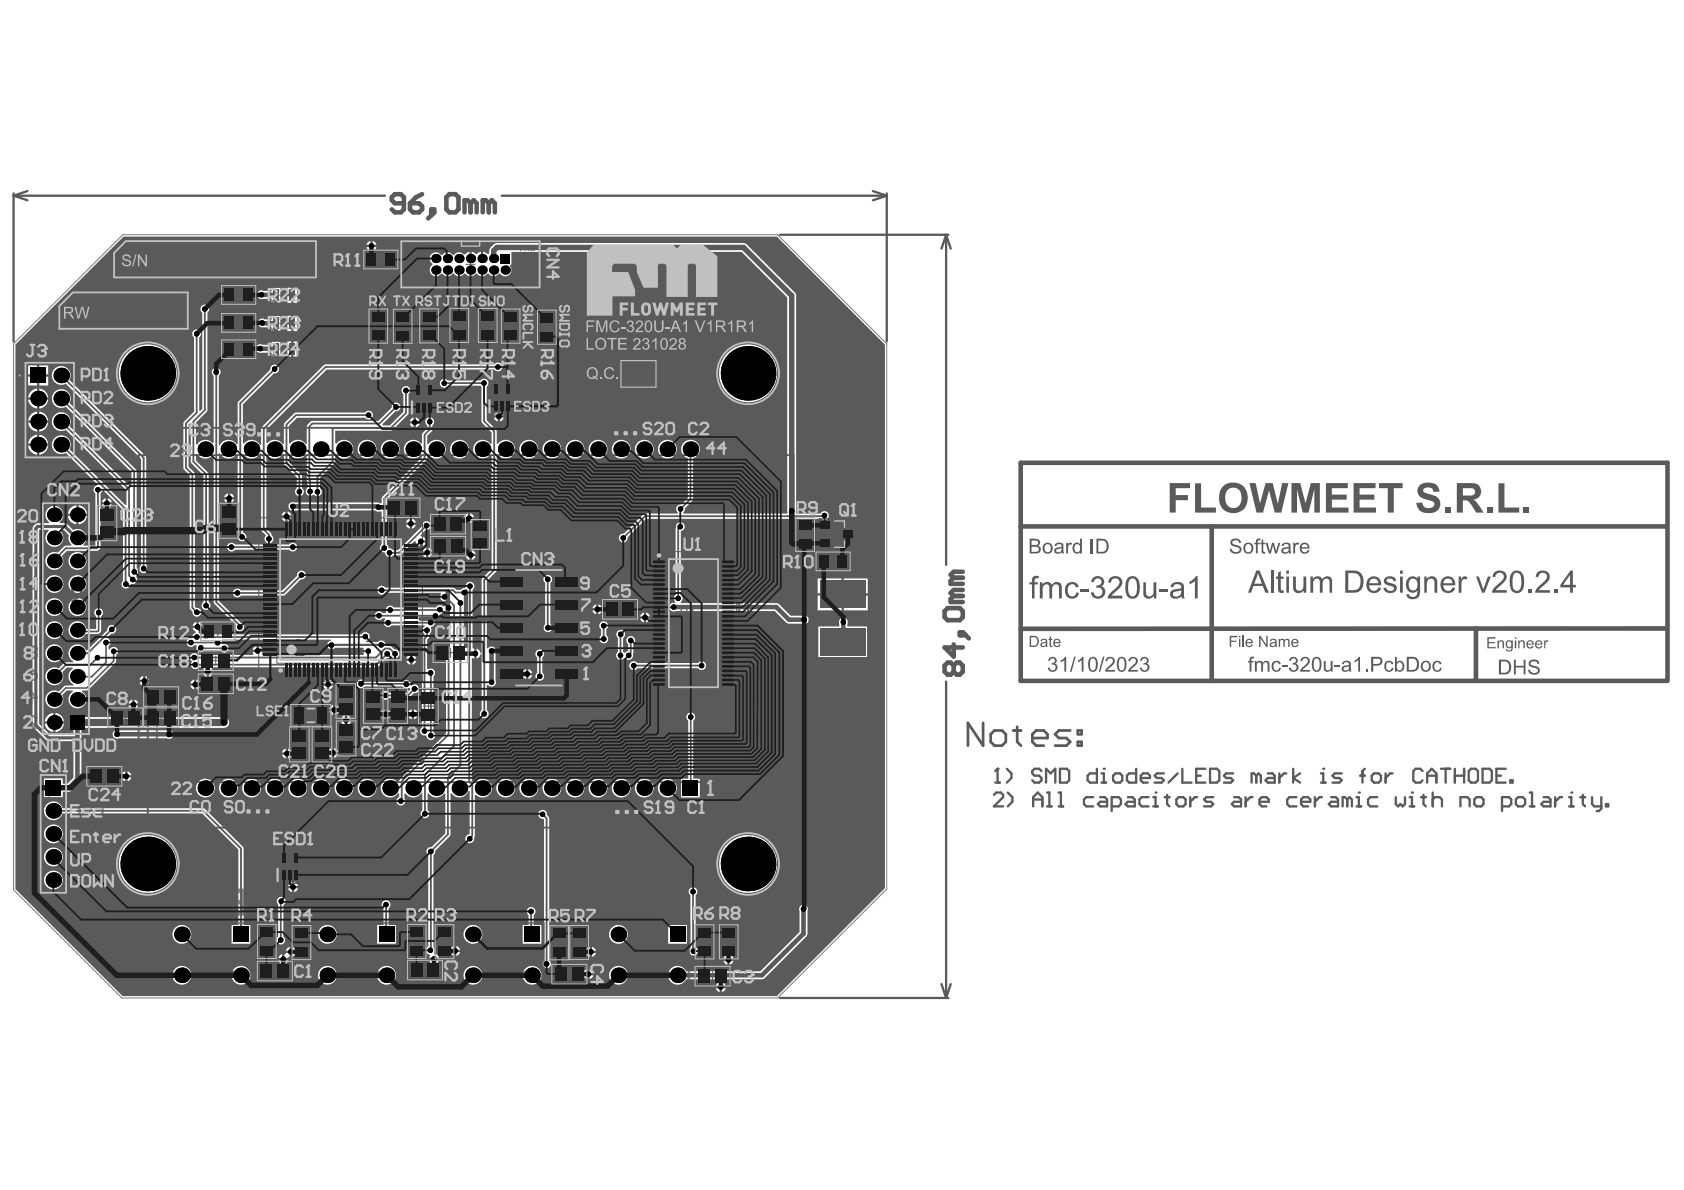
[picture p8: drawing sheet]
<svg xmlns="http://www.w3.org/2000/svg" width="297mm" height="210mm" viewBox="0 0 297 210" stroke-linecap="round" stroke-linejoin="round" font-family="sans-serif">
<g fill="none" stroke="#5a5a5a" stroke-width=".18">
<path d="M47.7 50.6h5.3v2.9h-5.3zM47.7 55.6h5.3v2.9h-5.3zM48.3 53.1h-.2v.3M48.3 58.1h-.2v.3M48.4 53.1h.2v.3h-.2zM48.4 58.1h.2v.3h-.2zM48.7 53.1h.2M48.7 53.4h.1M48.8 53.4h.1M48.8 53.1v.3M49 58.1h-.3l.3 .2h-.3M49.3 57h1.6"/>
<path d="M49.3 52.1h1.6M50.1 51.3v1.6M50.1 56.2v1.6M47.7 60.1h5.3v2.9h-5.3zM48.3 62.6h-.2v.3M48.4 62.6h.2v.3h-.2zM48.7 62.6h.2v.1M48.9 62.7h.1M48.9 62.7l.1 .1M49 62.8h.1M49 62.8l-.1 .1h-.2M49.3 61.6h1.6"/>
<path d="M50.1 60.8v1.6M36.5 168.4h1.6M37.3 167.6v1.6M62.2 168.4h1.6M63 167.6v1.6M66.8 171.4l-.1-.1-.4 .1 .5 .7h-.5M67.1 171.3v.8l.2-.3 .3 .3v-.8M67.9 171.4l.1-.1 .4 .1-.1 .3-.4 .1 .1 .3 .4-.1M87.8 168.4h1.6M88.6 167.6v1.6M91.9 171.6h.1M91.9 171.6l.2 .1"/>
<path d="M92.1 171.7h.1M92.1 171.7l-.2 .1 .2 .3 .4-.1M92.5 171.4l-.4-.1-.2 .3M92.8 171.3v.8l.2-.3 .3 .3v-.8M93.6 171.4l.4-.1 .1 .3-.4 .1-.1 .3 .1 .1 .4-.1M113.5 168.4h1.6M114.3 167.6v1.6M117.6 171.7h.6l-.4-.4v.8M118.4 171.3v.8l.3-.3 .3 .3v-.8M119.2 171.4l.2-.1 .4 .1-.2 .3-.4 .1 .2 .3 .4-.1"/>
</g>
<path d="M30.1 162.8h14.4v11.2h-14.4zM55.7 162.8h14.5v11.2h-14.5zM81.4 162.8h14.5v11.2h-14.5zM107.1 162.8h14.4v11.2h-14.4z" fill="none" stroke="#5a5a5a" stroke-width=".41"/>
<path d="M79 104.3v9.6M82.2 104.3v9.6M87 109.1h-12.8" fill="none" stroke="#5a5a5a" stroke-width=".8"/>
<path d="M26.1 75.5h105.8v70.5h-105.8zM24.5 80.3h115.5v19.2h14.4v19.2h-14.4v19.3h-115.5z" fill="none" stroke="#5a5a5a" stroke-width=".32"/>
<g fill="#5a5a5a">
<path d="M116 98.4h.2l.6 .5v.3l-.5-.4v1.7h-.3z"/>
<path d="M117.6 98.9l.3-.2 .8-.1v1.6h-.5a.84 .84 0 0 1-.6-1.3zM117.5 98.6l-.3 .7 .1 .6 .2 .3 .5 .3h1v-2.1h-.9z"/>
</g>
<g fill="none" stroke="#5a5a5a" stroke-width=".18">
<path d="M53.7 50.5l.1 .3 .3-.1v-.2h-.2v.3M53.7 51.5l.3-.1 .1 .3h-.3zM53.7 55.5l.1 .3 .3-.1v-.2l-.2-.1v.4M53.7 56.5l.3-.1 .1 .2-.3 .1zM53.7 51.9l.4 .1-.1 .2M53.7 56.9l.4 .1-.1 .2M53.7 52.5h.4M53.7 52.2h.5M53.7 57.4l.4 .1M53.7 57.2h.5M53.8 53.3v.3l.4-.1-.1-.2M53.8 58.2v.4h.3v-.4"/>
<path d="M53.9 52.8v.2h-.2v-.2h.3l.1 .2M53.9 57.8v.2h-.2v-.2h.3l.1 .2M54.1 50.9l-.1 .4-.3-.1v-.3h.5M54.1 55.9l-.1 .3h-.3v-.3h.5M54.1 52.5v.1M54.1 57.4v.2M53.7 60l.1 .3 .3-.1v-.2h-.2v.3M53.7 61l.3-.1 .1 .3h-.3zM53.7 61.4l.4 .1-.1 .2M53.7 62h.4M53.7 61.7h.5M53.8 62.8v.3h.3v-.3"/>
<path d="M53.9 62.3v.2h-.2v-.2h.3l.1 .2M54.1 60.4l-.1 .4-.3-.1v-.3h.5M54.1 62v.1M40.9 172.1h.2M41 171.3h.1M41 171.3v.8M41 171.3l.1 .1M41.4 171.3v.8l.3-.3 .2 .3v-.8M42.2 171.4l.4-.1 .1 .3-.4 .1-.1 .3 .1 .1 .4-.1"/>
</g>
<g fill="#5a5a5a">
<path d="M55.9 109h.2v2.1h-1.2v-.3h1z"/>
<path d="M53 109.2l.5-.2a1.05 1.05 0 0 1 1.1 1.2 1.05 1.05 0 0 1-1.3 .9l-.4-.3-.1-.4h.3a.67 .67 0 0 0 .8 .4 .67 .67 0 0 0 .4-.8 .63 .63 0 0 0-.4-.8 .63 .63 0 0 0-.8 .4h-.3z"/>
<path d="M49.5 109l.8 .5-.1 .3-.4-.3v1.6h-.3z"/>
<path d="M51.2 109.4l.3-.1h.7v1.5h-.7l-.3-.1-.2-.5zM51.1 109.2l-.4 .6 .2 1 .5 .3h1v-2.1h-1z"/>
</g>
<g fill="none" stroke="#5a5a5a" stroke-width=".41">
<path d="M2.4 34.5l2.4 .8M2.4 34.1v26.1M2.4 34.5h65.5M4.8 33.7l-2.4 .8M88.5 34.5h67.9M154 33.7l2.4 .8M156.4 34.1v26.1M156.4 34.5l-2.4 .8M137.6 41.4h29.7M166.9 41.4l.8 2.5M166.9 41.4l-.8 2.5M166.9 41.4v58.2"/>
<path d="M166.9 120.2v55.8M137.6 176h29.7M166.1 173.6l.8 2.4M167.7 173.6l-.8 2.4"/>
</g>
<g fill="none" stroke="#5a5a5a" stroke-width=".18">
<path d="M39.1 50.4h6v3.3h-6zM39.1 55.3h6v3.3h-6zM39.1 60h6v3.2h-6zM39.6 53.1l.2-.1-.1-.1h-.1v.3M39.6 58h.1l.1-.1-.2-.1v.3M39.7 58l.1 .1M39.7 53.1l.1 .1M39.9 57.9h.2l-.2 .2h.2M39.9 52.9h.2l-.2 .3h.2M40.2 57.9l.2-.1v.1M40.2 52.9h.2l-.2 .3h.2M40.3 58h.1"/>
<path d="M40.4 58v.1h-.2M40.4 57.9h.1M40.4 57.9v.1M41.3 57h1.6M41.3 52h1.6M42.1 51.2v1.6M42.1 56.2v1.6M64.2 44.1h6v3.3h-6zM64.6 46.8h.2v-.1l-.2-.1v.4M64.7 46.8l.1 .2M65 47h.1M65 46.6h.1"/>
<path d="M65 46.6v.4M65 46.6v.1M65.1 54.5h3.3v6h-3.3zM65.2 47h.1M65.3 46.6h.1M65.3 46.6v.4M65.3 46.6l-.1 .1M65.6 55h.3v.1l-.2 .1v-.2M65.6 55.3v.1M65.6 55.4h.3M65.6 55.6v.2h.2l.1-.2h-.1l-.1 .2M65.7 55.1l-.1 .1"/>
<path d="M65.8 55.3l.1 .1M65.9 55.4h.1M65.9 57.5h1.6M66.4 45.8h1.6M66.7 56.7v1.6M67.2 45v1.6M69.4 54.6h3.3v6h-3.3zM69.8 55h.4v.2h-.2v-.2M69.8 55.3v.1M69.8 55.4h.4M69.9 55.6l-.1 .2h.2M70 55.1l-.2 .1"/>
<path d="M70 55.8h.1M70 55.7v.1M70.1 55.8h.1M70.1 55.6l.1 .2h-.1M70.1 55.3l.1 .1M70.2 55.4h.1M70.2 57.6h1.6M71 56.8v1.6M74 54.5h3.3v6h-3.3zM74.5 54.9h.3v.2l-.1 .1-.1-.3M74.5 55.3h.3M74.5 55.3v.1"/>
<path d="M74.6 55l-.1 .2M74.7 55.6h.1v.1h-.1M74.7 55.6h-.2l.1 .1h.1M74.7 55.6v.1M74.8 55.3h.1M74.9 57.5h1.6M75.7 56.7v1.6M79.4 54.4h3.3v6h-3.3zM79.8 55.2h.4M79.8 54.9h.4v.1l-.2 .1-.1-.2M79.8 55.2v.1M79.9 55.4v.3l.1-.1v-.2h.2v.3"/>
<path d="M79.9 55l-.1 .1M80.1 55.2h.1M80.2 55.2h.1M80.2 57.4h1.6M81 56.6v1.6M82.2 46.6h1.6M83 45.8v1.6M84.4 54.4h3.3v6h-3.3zM84.8 54.9h.4l-.1 .2-.1-.1v-.1M84.8 55.5l.3 .2 .1-.2M84.8 55.2v.1M84.8 55.2h.4"/>
<path d="M85 55l-.2 .1M85.1 55.2h.1M85.2 55.2h.1M85.2 57.4h1.6M86 56.6v1.6M88.4 54.5h3.3v6h-3.3zM88.9 55h.3v.1l-.1 .1-.1-.2M88.9 55.4h.3M88.9 55.7h.3l-.1-.1v.2M88.9 55.3v.1M89 55.1l-.1 .1M89.2 55.3v.1"/>
<path d="M89.2 55.4h.1M89.3 57.5h1.6M90.1 56.7v1.6M94.8 54.7h3.3v6h-3.3zM95.7 57.7h1.6M96.5 56.9v1.6M4.5 64h8.5v16.7h-8.5zM39.6 62.7h.1l.1-.2h-.2v.3M39.7 62.7l.1 .1M39.9 62.5h.2l-.2 .3h.2M40.4 62.6h-.2l.2-.1v.3M41.3 61.6h1.6"/>
<path d="M42.1 60.8v1.6M72.9 67.3h3.9v6.1h-3.9zM74.4 70.4h.8M74.8 70v.8M86.6 67.1h3.8v6.1h-3.8zM87.3 72.6v.2h.3v-.2M87.4 72h.2v.2h-.3zM87.4 72.3v.2l.2-.2v.2M87.4 71.6h.1M87.4 71.6l-.1 .1 .1 .1M87.4 71.6l.1 .1M87.5 71.7h.1v.1"/>
<path d="M87.5 71.7h.1M87.5 72.7v.1M88.1 70.1h.8M88.5 69.7v.8M17.2 89.2h3.4v6.2h-3.4zM18.1 92.3h1.6M18.9 91.5v1.6M19.9 90.3v-.2h.3l-.1 .2M19.9 90.7v.2h.1M20 90.9h.1M20 90.8v.1M20.1 90.9h.1"/>
<path d="M20.1 90.4v.2l-.2-.2v.2M20.1 90.7l.1 .2h-.1M38.7 88.8h3.4v6.1h-3.4zM39.1 93.5l.1 .3M39.1 93.9v.2l.3-.1-.1-.1M39.2 93.6l.1-.1 .1 .2-.2 .1zM39.6 91.9h1.6M40.4 91.1v1.6M45.6 91.3h28.9v28.9h-28.9zM48.8 94.5h22.5v22.5h-22.5zM67.9 87.8h6.2v3.5h-6.2zM69 88.3h-.2v.2h.2"/>
<path d="M69.1 88.6h.1M69.1 88.3h.1M69.1 88.3v.3M69.4 88.6h.1M69.4 88.3h.1M69.4 88.3v.3M70.2 89.6h1.6M71 88.8v1.6M75.9 90.7h6.2v3.5h-6.2zM76 94.6h6.1v3.5h-6.1zM78.2 92.5h1.6M78.2 96.3h1.7"/>
<path d="M79 91.7v1.6M79 95.5v1.6M83.3 91.8h2.9v5h-2.9zM83.7 92.7h2v3.2h-2zM84.1 94.3h1.3M84.7 93.6v1.3M114.7 97.3h15.2v24.3h-15.2zM140.4 91.2h3.3v6.1h-3.3zM141.2 94.3h1.6M142 93.5v1.6M143.9 97.4h6.1v3.3h-6.1zM144.5 91.5h6.1v5.4h-6.1z"/>
<path d="M144.8 99.9h.1M144.8 99.9h-.1M144.8 99.9v.3M145 99.9h.2v.3h-.2zM146.1 99h1.7M147 94.2h1.6M147 98.2v1.6M147.1 92.6h.2v.2h-.2zM147.2 92.7l.1 .1M147.4 92.8h.1M147.5 92.5h.1M147.5 92.5v.3"/>
<path d="M147.5 92.5l-.1 .1M147.8 93.4v1.6M35 114.8h6.1v3.5h-6.1zM35 118.9h6.1v3.4h-6.1zM35.4 109.7h6v3.3h-6zM35.9 112.4h.1l.1-.1-.2-.1v.3M36 112.4l.1 .1M36.2 112.5h.1M36.3 112.2h.1M36.3 112.2v.3M36.3 112.2l-.1 .1M36.5 112.3h.2l-.2 .2h.2"/>
<path d="M37.3 116.5h1.6M37.6 111.3h1.6M38.1 115.7v1.6M38.1 119.8v1.6M38.4 110.5v1.6M39.5 117.7v-.2l.2 .1-.1 .1M39.5 117.7v.1h.2l-.1-.1M39.5 117.7h.1M39.8 117.5h.2M39.9 117.8h.1M39.9 117.5v.3M40 117.8h-.1"/>
<path d="M40.1 117.6h.2l-.1 .2h-.1M76.4 113.4h6.2v3.5h-6.2zM77.5 113.9h-.2v.2h.2M77.6 114.1h.1M77.6 113.8h.1M77.6 113.8v.3M77.6 113.8v.1M77.9 113.9h.2l-.1 .2h-.1zM78.7 115.1h1.6M79.5 114.3v1.6M87.8 100.5h14.5v20.4h-14.5zM94.2 110.7h1.7"/>
<path d="M95 109.9v1.6M106.3 105.8h6.2v3.4h-6.2zM108.6 107.5h1.6M109.4 106.7v1.6M111.3 108.5h-.2v.2l.2-.1v.2h-.2M111.4 108.5h.2l-.1 .3-.1-.1M121.5 109.9h1.6M122.3 109.1v1.6M144.4 100.1h.2v-.2h-.2v.3M144.5 100.1l.1 .1M144.7 100.2h.1M7.2 136.7h4.5v20.8h-4.5z"/>
<path d="M15.3 135.2h6.2v3.5h-6.2zM16.4 135.7h-.2v.2h.2M16.5 135.7h.2l-.2 .2h.2M17 135.8h-.2l.2-.2v.3M17.6 136.9h1.6M18.4 136.1v1.6M19 124.9h6.2v3.4h-6.2zM20.1 125.3h-.2v.3h.2M20.2 125.4v-.1h.2l-.1 .1M20.2 125.4v.2h.2l-.1-.2M20.2 125.4h.1M21.3 126.6h1.6"/>
<path d="M22.1 125.8v1.6M25.3 121.1h6.2v3.5h-6.2zM25.3 124.9h6.2v3.4h-6.2zM27.6 126.6h1.6M27.6 122.9h1.6M28.4 122.1v1.6M28.4 125.8v1.6M29.8 123.9l.2-.1 .1 .2zM30.1 127.6h-.3l.1 .2 .2-.1v.2h-.3M30.1 124l-.3 .2M30.2 127.6h.1M30.2 123.8h.1"/>
<path d="M30.3 124.2h.1M30.3 127.9h.1M30.3 123.8v.4M30.3 127.6v.3M30.3 124.1v.1M30.3 127.8v.1M30.4 127.6h.2v.2h-.2M30.4 123.9h.2v.2h-.2M37.3 120.6h1.6M39.5 121.6h.2l-.2 .3h.2M39.8 121.6h.2M39.9 121.9h.1"/>
<path d="M39.9 121.6v.3M40 121.9h-.1M40.1 121.7h.2l-.1 .2h-.1M51.1 128.2h3.4v6.2h-3.4zM51.3 124.3h7.1v3.8h-7.1zM52 131.3h1.6M52.8 130.5v1.6M54.2 126.2h1.2M54.8 125.6v1.2M55.1 128.2h3.4v6.2h-3.4zM56 131.3h1.6M56.8 130.5v1.6"/>
<path d="M57.8 129.8l.2-.1 .1 .2-.3 .1zM57.8 129.3v-.2h.2v.2M58 129.4v.2l-.2-.2v.2M59.3 120.5h3.4v6.2h-3.4zM59.3 127.2h3.5v6.1h-3.5zM59.8 132.3v.2h.2v-.2M60.1 131.6v.2l-.3-.2-.1 .1 .1 .1M60.1 131.9v.3l-.3-.3-.1 .1 .1 .2M60.2 123.6h1.6M60.2 130.3h1.6M61 122.8v1.6M61 129.5v1.6"/>
<path d="M62 121.6v-.2l.3 .1v.1M62 121.7v.2h.3v-.1h-.2v.1M64.1 121.4h3.5v6.2h-3.5zM65 124.5h1.7M65.9 123.7v1.6M68.4 121.4h3.5v6.2h-3.5zM69.3 124.5h1.6M70.1 123.7v1.6M71.1 122.6v.1M71.1 122.7h.3M71.2 122.5v-.2h.2v.2M71.2 122.9l-.1 .1h.2"/>
<path d="M71.3 123h.1M71.3 123v.1M71.3 123.1h.1M71.4 122.9v.1l-.1 .1M71.4 122.6v.1M71.4 122.7h.1M73.8 121.5h3.5v6.1h-3.5zM74.8 124.5h1.6M75.6 123.7v1.6M76.5 123.1h.4l-.2-.2v.2M76.5 122.6v.2M76.5 122.7h.4"/>
<path d="M76.6 122.5v-.2h.2v.2M76.8 122.6l.1 .1M76.9 122.7h.1M49.2 149.8h3.9v6h-3.9zM49.9 154.4h.1M49.9 154.7l.3-.1 .1 .2h-.4zM49.9 155.2v.3h.4v-.3M49.9 154.4h.4M49.9 154.4l.1 .1M50 154.9v.2l.2-.2 .1 .1-.1 .1M50.1 155.3v.2M50.3 154.4v.1"/>
<path d="M50.7 152.8h.8M51.1 152.4v.8M130.1 155.5h.2l.1-.2-.3-.1v.4M130.5 155.2h.3M130.6 155.2v.4M130.9 155.2v.4M130.9 155.4h.3M131.2 155.2v.4M131.3 155.3h.3l-.3 .3h.3M45.4 169.6h6.2v3.4h-6.2zM45.4 163.1h3.3v6h-3.3zM45.9 163.5h.3v.2h-.1l-.1-.2"/>
<path d="M45.9 163.8v.1M45.9 163.9h.3M46 163.6l-.1 .1M46.2 163.8v.1M46.2 163.9h.1M46.3 166.1h1.6M46.5 170h-.2v.2h.2M46.6 170.3h.1M46.6 170h.1M46.6 170v.3M47.1 165.3v1.6M47.7 171.3h1.6"/>
<path d="M48.5 170.5v1.6M51.5 163.3h3.3v6h-3.3zM52.4 166.3h1.6M53.2 165.5v1.6M71.9 163h3.3v6.1h-3.3zM71.9 169.4h6.1v3.4h-6.1zM72.3 163.5h.4v.2h-.2l-.1-.2M72.4 163.6l-.1 .1M72.6 163.8v.2l-.3-.2v.2M72.7 166.1h1.6M72.9 169.9h-.2v.2h.2M73.1 169.9h.2l-.2 .2h.2"/>
<path d="M73.5 165.3v1.6M74.2 171.1h1.6M75 170.3v1.6M76.8 163.1h3.2v6h-3.2zM77.6 166.1h1.6M78.4 165.3v1.6M79.4 168.1h.1M79.4 168.1l-.1 .1v.1M79.4 168.1v.1M79.4 168.2h.2l-.1 .1M79.4 168.2h.1M79.5 168.6l-.1-.2-.1 .1v.1h.3"/>
<path d="M79.6 168.4l-.1 .1M97 163.3h3.3v6h-3.3zM97.3 170.1h6.2v3.4h-6.2zM97.4 163.8h.4v.1l-.2 .1-.1-.2M97.5 164.1v.2l.2-.1-.1-.1h.2v.2M97.5 163.9l-.1 .1M97.8 166.3h1.6M98.4 170.6h-.2v.2h.2M98.6 165.5v1.6M98.7 170.7h-.2l.2-.2v.3M99.6 171.8h1.6M100.4 171v1.6"/>
<path d="M100.5 163.2h3.3v6.1h-3.3zM101.3 166.3h1.7M102.1 165.5v1.6M122.6 170.5h6.2v3.4h-6.2zM122.6 163.1h3.3v6h-3.3zM123.1 164l.2-.1-.1 .2zM123.1 163.6h.3v.2h-.2v-.2M123.2 163.7l-.1 .1M123.3 163.9l.1 .2M123.5 166.1h1.6M123.7 170.9h-.2v.3l.2-.1M123.8 170.9h.2v.1"/>
<path d="M123.9 171h.1M124 171v.2l-.2-.1M124 171h.1M124.3 165.3v1.6M124.9 172.2h1.6M125.7 171.4v1.6M126.9 163.1h3.3v6h-3.3zM127.7 166.1h1.6M128.5 165.3v1.6M129.6 168.2h-.2l.1 .2 .1-.1M129.6 168.2h.1v.2l-.1-.1M129.6 168.2v.1"/>
<path d="M129.6 168.7v-.2h-.2v.2h.3M129.7 168.5l-.1 .1"/>
</g>
<g fill="none" stroke="#5a5a5a" stroke-width=".32">
<path d="M70.8 42.5h24.4v8.2h-24.4zM8 72.3h1.6M8.8 71.5v1.6M25.1 65.9h1.9M26.1 64.9v1.9M131 65.9h1.9M131.9 64.9v1.9M7.5 88.8h8.2v40.7h-8.2zM10.8 109.1h1.6M11.6 108.3v1.6M52.2 114.5h1.4l.2 .2v.6l-.2 .2h-1.4M53.8 112.9v1l-1.1-1h-.2l-.3 .2v.6l.3 .2"/>
<path d="M58.8 105.8h2.6M60.1 104.5v2.5M8.6 147.1h1.6M9.4 146.3v1.6M25.1 152.4h1.9M26.1 151.4v2M131 152.4h1.9M131.9 151.4v2"/>
</g>
<path d="M180 92.9h114M213.7 92.9v27.2M260.3 110.9v9.1M294 110.9h-114M294 120.1h-114v-38.5h114.1v38.5" fill="none" stroke="#5a5a5a" stroke-width=".81"/>
<g fill="#5a5a5a">
<path d="M94.4 108.5l.2-.2 .1 .2a.38 .38 0 0 0 .1 .6 .38 .38 0 0 0 .5-.4l-.3-.2 .1-.2 .3 .4a.52 .52 0 0 1-.6 .5 .52 .52 0 0 1-.4-.7z"/>
<path d="M94.4 107.4h1v.1l-.8 .5h.8v.2h-1v-.2l.8-.5h-.8z"/>
<path d="M94.4 106.6l.3-.1 .1 .2a.32 .32 0 0 1 .6 0 .32 .32 0 0 1-.3 .5v-.2a.2 .2 0 0 0 .2-.2 .2 .2 0 0 0-.3-.2 .2 .2 0 0 0-.1 .3h-.1a.17 .17 0 0 0-.2-.2 .17 .17 0 0 0-.2 .2 .17 .17 0 0 0 .3 .1l-.1 .2a.34 .34 0 0 1-.2-.6z"/>
</g>
<path d="M95.3 55.2h.3v.1l-.2 .1v-.2M95.3 55.5v.1M95.3 55.8h.1v.2zM95.3 55.6h.3M95.4 55.3l-.1 .1M95.4 55.8l.2 .2M95.5 55.5l.1 .1M95.6 55.6h.1" fill="none" stroke="#5a5a5a" stroke-width=".18"/>
<g fill="#5a5a5a">
<path d="M120.1 107.4h.2v.9a.41 .41 0 0 0 .4 .4 .41 .41 0 0 0 .4-.5v-.8h.2v.9a.61 .61 0 0 1-.7 .6 .61 .61 0 0 1-.5-.7z"/>
<path d="M121.7 107.7l.6-.4v1.6h-.2v-1.2l-.4 .2z"/>
</g>
<g fill="none" stroke="#5a5a5a" stroke-width=".18">
<path d="M130.1 68.9h.2l.1-.2h-.3v.4M130.5 68.7h.3M130.6 68.7v.4M130.9 68.7v.4M130.9 68.9h.3M131.2 68.7v.4M131.6 68.9h-.3l.2-.2v.4M77 91.2h-.2v.2h.2M77.1 91.5h.1M77.2 91.2h.1M77.2 91.2v.3M77.2 91.2h-.1"/>
<path d="M77.4 91.2h.2l-.2 .3M83.4 92.5v.1M83.4 92.6h.3M83.7 92.5v.1M83.7 92.6h.1M83.7 92.2h-.3v.2M140.8 91.7h.4v.2h-.2l-.1-.2M140.9 92v.2h.2l.1-.1h-.2v.1M140.9 91.8l-.1 .1M53.8 129.7v.1M53.8 129.8h.3M53.9 129.3v-.2h.2v.2"/>
<path d="M54.1 129.4v.2l-.3-.2v.2M54.1 129.7v.1M54.1 129.8h.1M66.8 122.6l.3 .2 .1-.2M66.9 122.5v-.2h.2v.2M24.2 155.5h.2l.1-.2-.3-.1v.4M24.6 155.2h.3M24.7 155.2v.4M25 155.2v.4M25 155.4h.3M25.3 155.2v.4M25.4 155.6h.1"/>
<path d="M25.5 155.2h.1M25.5 155.2v.4M25.5 155.2l-.1 .1M54.2 168.3v.2l-.2-.2h.4M54.2 168.8v-.2h-.1l-.1 .2h.4M54.4 168.6l-.2 .1"/>
</g>
<g fill="#5a5a5a">
<path d="M93.6 43.4l.5-.1 .2 .3a.47 .47 0 0 1-.2 .7 .47 .47 0 0 1-.6-.3h.1a.36 .36 0 0 0 .5 .1 .36 .36 0 0 0 .1-.5 .29 .29 0 0 0-.3-.2 .29 .29 0 0 0-.3 .2h-.1z"/>
<path d="M92.5 43.3h.1l.6 .8v-.8h.1v1h-.1l-.6-.8v.8h-.1z"/>
<path d="M91.9 43.6v.5l.3-.5zM91.8 43.3h.1v.2h.4l-.4 .8h-.1v-.7h-.2z"/>
</g>
<path d="M103 168.5v-.2l.3 .2M103.2 168.8v-.2h-.2v.2h.3M103.3 168.6l-.1 .1" fill="none" stroke="#5a5a5a" stroke-width=".18"/>
<g fill="#5a5a5a">
<path d="M7.9 138.4l.4-.2 .4 .1 .2 .5-.2 .3-.1-.1a.38 .38 0 0 0-.1-.7 .38 .38 0 0 0-.5 .5l.2 .2v.1a.49 .49 0 0 1-.3-.7z"/>
<path d="M7.9 139.3h1v.1l-.8 .6h.8v.1h-1v-.1l.8-.6h-.8z"/>
<path d="M7.9 140.6h.8l-.2-.2h.1l.3 .3h-1z"/>
</g>
<g fill="none" stroke="#5a5a5a" stroke-width=".18">
<path d="M11.1 65.1l-.1 .2 .1 .2h.7M11.1 65.9l-.1 .4 .1 .2 .3-.2M11.4 66.3l.1 .2M11.4 66.2v.1M11.5 66.5h.1M11.6 65.9l.2 .4-.3 .2M11.8 65.4v.3M24.2 68.9h.2l.1-.2h-.3v.4M24.6 68.7h.3M24.7 68.7v.4M25 68.7v.4M25 68.9h.3"/>
<path d="M25.3 68.7v.4M25.4 68.7h.2l.1 .1M25.5 68.9h.1M25.6 68.9v.2l-.2-.1M25.7 68.8h.1M25.7 68.8l-.1 .1M73.6 72.8v.2h.4v-.2M73.7 72.2h.2l.1 .2h-.4zM73.7 72.5v.2l.2-.2h.1l-.1 .2M73.8 72.9v.1M74 71.9v.2l-.2-.2h-.2l.1 .2M77 95.1h-.2l.1 .3 .1-.1"/>
<path d="M77.1 95.4h.2M77.2 95h.1M77.2 95v.4M77.2 95l-.1 .1M77.6 95.2h-.1v-.2l.1 .1v.2h-.2M56.4 127.2h.1M56.4 127.6h.1M56.4 127.2v.4M56.5 127.5l-.1 .1M56.6 127.2h.2v.4h-.2M56.7 127.4h.1M57.1 127.3h-.2l.2 .1v.2l-.2-.1"/>
<path d="M57.2 127.2h.2v.4"/>
</g>
<path d="M12.7 105h1.7l-1.7 1.1h1.7M13 106.6l-.3 .3v.5l.3 .3h1.1l.3-.3v-.5l-.3-.3M14.4 103.4v1.1l-1.1-1.1h-.3l-.3 .3v.5l.3 .3" fill="none" stroke="#5a5a5a" stroke-width=".32"/>
<g fill="none" stroke="#5a5a5a" stroke-width=".8">
<path d="M166.6 107.8l.6-.5h2.1l.5 .5v1.1l-.5 .5h-2.1l-.6-.5zM168.2 117.4l-.5-.5h-.5l-.6 .5v1.1l.6 .5h.5l.5-.5M168.2 117.4l.6-.5h.5l.5 .5v1.1l-.5 .5h-.5l-.6-.5M168.2 113.7v2.1l-1.6-1.6h3.2M168.2 117.4v1.1M168.2 105.1l-.5 .6v.5h2.1M168.2 101.9l-.5 .6v.5h2.1M168.2 105.1h1.6M168.2 101.9h1.6M169.3 111.5h.5v.6h-.5zM169.8 111.5l1.1 1.1M169.8 104.1h-1.6l-.5 .5 .5 .5"/>
<path d="M169.8 100.9h-1.6l-.5 .5 .5 .5"/>
</g>
<g fill="#5a5a5a">
<path d="M185.1 112.4l.3-.2v.5h.2v.2h-.2v1h.2v.2a.33 .33 0 0 1-.4 0 .33 .33 0 0 1-.1-.4v-.8h-.1v-.2h.1z"/>
<path d="M181.9 112.4v1.5h.5a.79 .79 0 0 0 .6-.7 .79 .79 0 0 0-.4-.8zM181.6 112.2h.9a.99 .99 0 0 1 .7 1 .99 .99 0 0 1-.9 .9h-.7z"/>
<path d="M183.8 113.6a.33 .33 0 0 0 .3 .4 .33 .33 0 0 0 .3-.3l.1-.3zM183.6 112.8l.6-.2a.49 .49 0 0 1 .5 .6l.1 .9h-.3v-.2l-.4 .3a.46 .46 0 0 1-.6-.5 .46 .46 0 0 1 .7-.4 .25 .25 0 0 0 .3-.3 .25 .25 0 0 0-.4-.2l-.2 .1-.2 .2h-.2z"/>
<path d="M186.1 113l-.1 .3 .8-.1a.38 .38 0 0 0-.3-.3 .38 .38 0 0 0-.4 .1zM185.9 112.9l.5-.3 .4 .1 .3 .6v.2h-1.1a.4 .4 0 0 0 .3 .4 .4 .4 0 0 0 .5-.2h.2a.7 .7 0 0 1-1 .3 .7 .7 0 0 1-.1-1.1z"/>
</g>
<path d="M71.2 35.9h-1.6l-.5-.6v-.5l.5-.5h1.1l.5 .5v2.1l-.5 .6h-1.1l-.5-.6M72.3 35.9h1.6l.6 .5v.5l-.6 .6h-1l-.6-.6zM74.5 34.3l-1.1 .5-1.1 1.1M76.1 36.9h.5v.6h-.5zM76.6 37.5l-1.1 1M78.7 34.8l.6-.5h1l.6 .5v2.1l-.6 .6h-1l-.6-.6zM83 35.9l-.5-.6h-.6v2.2M83 35.9v1.6M83 35.9l.5-.6 .6 .6v1.6M86.2 35.9l-.5-.6h-.6v2.2M86.2 35.9v1.6M86.2 35.9l.6-.6 .5 .6v1.6" fill="none" stroke="#5a5a5a" stroke-width=".8"/>
<path d="M173.4 127.5v4l-2.7-4v4M174.7 129.5l.7-.7h1.3l.7 .7v1.4l-.7 .6h-1.3l-.7-.6zM178.8 128.8h1.3M179.4 128.2v2.7l.7 .6M182.1 130.2h2.7v-.7l-.7-.7h-1.3l-.7 .7v1.4l.7 .6h1.3M188.8 128.8h-2l-.7 .7 .7 .7h1.3l.7 .7-.7 .6h-2M190.1 130.9h.7v.6h-.7zM190.1 128.8h.7v.7h-.7z" fill="none" stroke="#5a5a5a" stroke-width=".48"/>
<g fill="#5a5a5a">
<path d="M185 116.1l.2-.1a.7 .7 0 0 1 1 .1 .7 .7 0 0 1-.1 1 .76 .76 0 0 1 .4 .9 .76 .76 0 0 1-1 .5 .7 .7 0 0 1-.7-.7l.4-.1a.52 .52 0 0 0 .6 .5 .52 .52 0 0 0 .4-.7 .52 .52 0 0 0-.7-.3v-.2a.45 .45 0 0 0 .6-.4 .45 .45 0 0 0-.5-.5 .45 .45 0 0 0-.4 .5l-.3-.1z"/>
<path d="M187.1 116.5l.5-.3 .3-.3h.2v2.6h-.4v-2.1l-.6 .4z"/>
<path d="M189.5 115.8h.2l-.7 2.7h-.3z"/>
<path d="M190.1 116.5l.8-.6h.2v2.6h-.3v-2.1l-.7 .4z"/>
<path d="M194.5 115.8h.3l-.7 2.7h-.3z"/>
<path d="M195.2 116l.8-.1a.83 .83 0 0 1 .7 .7 .83 .83 0 0 1-.6 .8l-.7 .8h1.3v.3h-1.8l.3-.6 .6-.6a.97 .97 0 0 0 .5-.9 .53 .53 0 0 0-.6-.3 .53 .53 0 0 0-.4 .5h-.3z"/>
<path d="M199.3 116l.3-.1a.81 .81 0 0 1 1.1 .5 .81 .81 0 0 1-.5 1l-.8 .8h1.3v.3h-1.7l.2-.6 .6-.5a.85 .85 0 0 0 .5-1.1 .54 .54 0 0 0-.6-.1 .54 .54 0 0 0-.3 .4h-.4z"/>
<path d="M201.3 116.1a.73 .73 0 0 1 1-.1 .73 .73 0 0 1 .1 1h-.1a.82 .82 0 0 1 0 1.5 .82 .82 0 0 1-1.2-.7l.3-.1a.52 .52 0 0 0 .6 .5 .52 .52 0 0 0 .4-.7 .52 .52 0 0 0-.7-.3v-.2a.45 .45 0 0 0 .6-.4 .45 .45 0 0 0-.4-.5 .45 .45 0 0 0-.5 .5l-.3-.1z"/>
<path d="M182.2 101.8a1.05 1.05 0 0 1 1.1-.2l-.1 .4h-.1a.41 .41 0 0 0-.6 .5v.2h.6v.4h-.6v2.5h-.5v-2.5h-.4v-.4h.4z"/>
<path d="M183.4 102.7h.5v.4a.94 .94 0 0 1 1.6 .1 .93 .93 0 0 1 1.1-.5 .93 .93 0 0 1 .7 .9v2h-.5v-1.9a.62 .62 0 0 0-.6-.7 .62 .62 0 0 0-.6 .7v1.9h-.5v-1.9a.6 .6 0 0 0-.6-.6 .6 .6 0 0 0-.6 .7v1.8h-.5z"/>
<path d="M188.3 103l.2-.2a1.27 1.27 0 0 1 1.8 .7l-.5 .1a.74 .74 0 0 0-1-.5 .74 .74 0 0 0-.5 .9 .81 .81 0 0 0 .4 1.1 .81 .81 0 0 0 1-.3l.1-.3 .5 .1a1.28 1.28 0 0 1-1.6 .9 1.28 1.28 0 0 1-.8-1.6l.1-.6z"/>
<path d="M190.5 103.9h1.5v.5h-1.5z"/>
<path d="M192.8 102a1.11 1.11 0 0 1 1.4-.3 1.11 1.11 0 0 1 .4 1.4l-.3 .3a1.09 1.09 0 0 1 .7 1 1.09 1.09 0 0 1-.7 1 1.26 1.26 0 0 1-1.9-.9h.5a.79 .79 0 0 0 1 .7 .79 .79 0 0 0 .5-1 .79 .79 0 0 0-1-.5v-.4a.65 .65 0 0 0 .8-.4 .65 .65 0 0 0-.3-.8 .67 .67 0 0 0-.9 .6l-.5-.1z"/>
<path d="M195.7 102l.4-.2a1.2 1.2 0 0 1 1.7 .3 1.2 1.2 0 0 1-.4 1.7l-1.3 1.3h1.9v.5h-2.6a1.57 1.57 0 0 1 .7-1.3l.5-.4a1.96 1.96 0 0 0 .9-1.2 .76 .76 0 0 0-.8-.7 .76 .76 0 0 0-.7 .8h-.5z"/>
<path d="M201.7 102.7h.4v1.6a.71 .71 0 0 0 .8 .9 .71 .71 0 0 0 .6-1v-1.5h.5v2.9h-.5v-.5v.1a.99 .99 0 0 1-1.2 .4 .99 .99 0 0 1-.6-1.1z"/>
<path d="M204.5 103.9h1.5v.5h-1.5z"/>
<path d="M209.8 102.6l.7-.5 .4-.5h.4v4h-.5v-3.1l-1 .6z"/>
<path d="M220.5 116l.3-.2 .4 .1v.2h-.3l-.2 .1v.4h.4v.2h-.4v1.7h-.3v-1.7h-.3v-.2h.3z"/>
<path d="M221.4 116.6h.2v.2h.1a.67 .67 0 0 1 1 .1l.1-.1a.6 .6 0 0 1 .7-.2 .6 .6 0 0 1 .4 .6v1.3h-.3v-1.3a.42 .42 0 0 0-.5-.4 .42 .42 0 0 0-.3 .6v1.1h-.3v-1.3a.4 .4 0 0 0-.5-.4 .4 .4 0 0 0-.3 .6v1.1h-.3z"/>
<path d="M224.5 116.8l.2-.1a.81 .81 0 0 1 1.2 .4l-.3 .1a.52 .52 0 0 0-.7-.3 .52 .52 0 0 0-.3 .7 .52 .52 0 0 0 .4 .7 .52 .52 0 0 0 .6-.5h.3a.85 .85 0 0 1-1.1 .7 .85 .85 0 0 1-.5-1.2z"/>
<path d="M226.1 117.4h1v.3h-1z"/>
<path d="M227.6 116.1l.2-.2a.69 .69 0 0 1 1 .2 .69 .69 0 0 1-.2 1 .78 .78 0 0 1 .3 1 .78 .78 0 0 1-.9 .4l-.3-.1-.3-.4-.1-.2 .4-.1a.52 .52 0 0 0 .6 .5 .52 .52 0 0 0 .4-.7 .52 .52 0 0 0-.7-.3v-.2a.43 .43 0 0 0 .6-.3 .43 .43 0 0 0-.4-.6 .43 .43 0 0 0-.5 .4h-.3z"/>
<path d="M229.6 116l.8-.1a.83 .83 0 0 1 .7 .7 .83 .83 0 0 1-.6 .8l-.7 .8h1.3v.3h-1.8l.2-.6 .7-.6a.97 .97 0 0 0 .5-.9 .53 .53 0 0 0-.6-.3 .53 .53 0 0 0-.4 .5h-.3z"/>
<path d="M233.5 116.6h.3v1.1a.46 .46 0 0 0 .5 .5 .46 .46 0 0 0 .4-.6v-1h.3v1.9h-.2v-.3l-.5 .3-.6-.1-.2-.4z"/>
<path d="M235.4 117.4h1v.3h-1z"/>
<path d="M238.9 116.5l.6-.3 .2-.3h.2v2.6h-.3v-2.1l-.7 .4z"/>
<path d="M240.9 118.1h.3v.4h-.3z"/>
<path d="M244.4 116.8a.83 .83 0 0 1 1.4 .3l-.4 .1a.51 .51 0 0 0-.6-.3 .51 .51 0 0 0-.3 .7 .51 .51 0 0 0 .4 .7 .51 .51 0 0 0 .6-.5h.3a.86 .86 0 0 1-1.1 .7 .86 .86 0 0 1-.5-1.2z"/>
<path d="M252.9 116.8a.83 .83 0 0 1 1.4 .3l-.3 .1a.51 .51 0 0 0-.7-.3 .51 .51 0 0 0-.3 .7 .51 .51 0 0 0 .4 .7 .51 .51 0 0 0 .6-.5l.3 .1a.85 .85 0 0 1-1.1 .5 .85 .85 0 0 1-.5-1.1z"/>
<path d="M188.1 95.8h.3v.2a.44 .44 0 0 1 .7-.2l-.1 .3a.42 .42 0 0 0-.5 .1 .42 .42 0 0 0-.1 .4v1h-.3z"/>
<path d="M192.4 116.3l-.1 1a.84 .84 0 0 0 .5 1 1.02 1.02 0 0 0 .5-1.3l-.1-.4a.47 .47 0 0 0-.2-.4 .47 .47 0 0 0-.6 .1zM192.2 116.1a.85 .85 0 0 1 1-.1 .85 .85 0 0 1 .4 .9v.5a.88 .88 0 0 1-.4 1 .88 .88 0 0 1-1-.2l-.3-.6v-.8z"/>
<path d="M197.5 116.3l-.2 1a.94 .94 0 0 0 .5 1 1.11 1.11 0 0 0 .6-1.5l-.1-.1a.48 .48 0 0 0-.3-.5 .48 .48 0 0 0-.5 .1zM197.2 116.1a.89 .89 0 0 1 1.1-.1 .89 .89 0 0 1 .4 1v.6a.82 .82 0 0 1-.9 .9 .82 .82 0 0 1-.8-.9v-.7z"/>
<path d="M199.3 102.2a3.2 3.2 0 0 0 .1 2.9 .83 .83 0 0 0 .9-.1 .83 .83 0 0 0 .2-.9l.1-.5a1.34 1.34 0 0 0-.8-1.6zM198.9 101.9a1.29 1.29 0 0 1 1.5-.1 1.29 1.29 0 0 1 .6 1.4l.1 .5a1.76 1.76 0 0 1-1 1.9 1.23 1.23 0 0 1-1.6-1.4v-.8a2.07 2.07 0 0 1 .4-1.5z"/>
<path d="M206.9 104.5a.52 .52 0 0 0 .2 .7 .52 .52 0 0 0 .6 0 .74 .74 0 0 0 .6-1.1zM206.6 103h.1a1.43 1.43 0 0 1 2.1 .2v2l.2 .4h-.5l-.1-.4a1.33 1.33 0 0 1-2 0 .91 .91 0 0 1 .2-1 .91 .91 0 0 1 .9-.3h.3a.36 .36 0 0 0 .6-.3 .74 .74 0 0 0-.8-.6 .74 .74 0 0 0-.7 .6l-.5-.1z"/>
<path d="M231.9 116.3l-.2 1a.94 .94 0 0 0 .5 1 1.11 1.11 0 0 0 .6-1.5l-.1-.1a.48 .48 0 0 0-.3-.5 .48 .48 0 0 0-.5 .1zM231.6 116.1a.85 .85 0 0 1 1-.1 .85 .85 0 0 1 .5 .9v.7a.83 .83 0 0 1-.9 .9 .83 .83 0 0 1-.8-1.1v-.7z"/>
<path d="M237 117.8a.48 .48 0 0 0 .6 .5 .48 .48 0 0 0 .3-.6v-.2zM236.8 116.8l.3-.2h.4a.57 .57 0 0 1 .8 .6l.1 1.3h-.4v-.3l-.4 .3a.6 .6 0 0 1-.9-.2 .6 .6 0 0 1 .3-.9h.4a.35 .35 0 0 0 .4 0 .35 .35 0 0 0 .1-.4l-.1-.1a.57 .57 0 0 0-.8 .3l-.3-.1z"/>
<path d="M242.2 116.2v.9h.7a.47 .47 0 0 0 .6-.4 .47 .47 0 0 0-.5-.5zM241.9 115.9h1.4a.78 .78 0 0 1 .5 1 .78 .78 0 0 1-.9 .5h-.7v1.1h-.3z"/>
<path d="M246.5 117l-.1 .4a.52 .52 0 0 0 .3 .8 .52 .52 0 0 0 .7-.4v-.1a.58 .58 0 0 0-.7-.9zM246.1 115.9h.3v.9l.3-.2h.4l.5 .3 .1 .7a.75 .75 0 0 1-.4 .8 .75 .75 0 0 1-.9-.2v.3h-.3z"/>
<path d="M248.5 116.2v2l.9-.1a1.07 1.07 0 0 0 .6-1 1.07 1.07 0 0 0-.7-.9zM248.1 115.9h1.3a1.25 1.25 0 0 1 .8 1.8l-.2 .4-.3 .3-1.6 .1z"/>
<path d="M251.1 117l-.2 .3a.65 .65 0 0 0 .7 .9 .76 .76 0 0 0 .4-.8 .76 .76 0 0 0-.6-.6zM250.8 116.8l.3-.2a.97 .97 0 0 1 1.3 .8 .97 .97 0 0 1-1 1.1h-.1a1.04 1.04 0 0 1-.5-1.7z"/>
<path d="M182 95.3v.8h.6a.41 .41 0 0 0 .5-.4 .41 .41 0 0 0-.5-.4zM182 96.4v.9h.7a.46 .46 0 0 0 .6-.5 .46 .46 0 0 0-.7-.4zM181.6 95l1.1 .1a.63 .63 0 0 1 .7 .4 .63 .63 0 0 1-.3 .7 .73 .73 0 0 1 .4 1 .73 .73 0 0 1-.9 .4h-1z"/>
<path d="M184.3 96.2v.2a.65 .65 0 0 0 0 .7 .65 .65 0 0 0 .6 .3 .77 .77 0 0 0 .4-.8 .77 .77 0 0 0-.5-.6zM183.8 96.7a.95 .95 0 0 1 1.9 0 .95 .95 0 0 1-1.9 0z"/>
<path d="M186.4 96.9v.1a.36 .36 0 0 0 .1 .4 .36 .36 0 0 0 .4 0l.3-.3a.24 .24 0 0 0 .1-.3 .24 .24 0 0 0-.4 0zM186.1 96l.3-.2h.7a.51 .51 0 0 1 .5 .6l.1 1.2h-.4v-.2l-.4 .2a.58 .58 0 0 1-.9-.2 .58 .58 0 0 1 .4-.8h.3a.35 .35 0 0 0 .4-.1 .35 .35 0 0 0 .1-.3 .54 .54 0 0 0-.9 .1h-.3z"/>
<path d="M189.3 96a.75 .75 0 0 1 1.2 0v-1h.3v2.6h-.3v-.2a.81 .81 0 0 1-1 .1 .81 .81 0 0 1-.3-1zM189.7 96.1l-.2 .5a.62 .62 0 0 0 .6 .8 .81 .81 0 0 0 .4-.8 .81 .81 0 0 0-.5-.6z"/>
</g>
<path d="M192.6 95v2.6" fill="none" stroke="#5a5a5a" stroke-width=".37"/>
<g fill="#5a5a5a">
<path d="M216.9 112.2h1.4v.2h-1.1v.6h.9v.2h-.9v.9h-.3z"/>
<path d="M219.2 112.2h.2v1.9h-.2z"/>
<path d="M222.1 112.2h.2l1.1 1.5v-1.5h.2v1.9h-.2l-1.1-1.5v1.5h-.2z"/>
<path d="M225.6 112.7h.2v.2l.1-.1a.41 .41 0 0 1 .7 .1l.1-.1a.44 .44 0 0 1 .5-.1 .44 .44 0 0 1 .3 .4v1h-.3v-.9a.31 .31 0 0 0-.3-.3 .31 .31 0 0 0-.3 .4v.8h-.2v-.9a.31 .31 0 0 0-.4-.3 .31 .31 0 0 0-.2 .5v.7h-.2z"/>
<path d="M262.4 112.4h1.4v.2h-1.2v.7h1.1v.2h-1.1v.7h1.2v.2h-1.4z"/>
<path d="M264.1 113h.2v.2l.4-.3h.3a.44 .44 0 0 1 .3 .6v.9h-.3v-.9a.34 .34 0 0 0-.4-.4 .34 .34 0 0 0-.2 .5v.8h-.3z"/>
<path d="M267.8 113h.2l.1 .1a.5 .5 0 0 1 .6-.1 .5 .5 0 0 1 .3 .5v.9h-.3v-.9a.35 .35 0 0 0-.4-.4 .35 .35 0 0 0-.3 .5v.8h-.2z"/>
<path d="M272.4 113h.2v.2a.31 .31 0 0 1 .2-.3 .31 .31 0 0 1 .3 .1l-.1 .2a.34 .34 0 0 0-.3 .1 .34 .34 0 0 0-.1 .3v.8h-.2z"/>
<path d="M267 116.4h.4v1h1.4v-1h.3v2.6h-.3v-1.3h-1.4v1.3h-.4z"/>
<path d="M269.7 116.7l.4-.3h.3a.83 .83 0 0 1 1.1 .7h-.3a.63 .63 0 0 0-.6-.5 .63 .63 0 0 0-.6 .5l.2 .2 .9 .3a.78 .78 0 0 1 .4 1 .78 .78 0 0 1-1 .4 .91 .91 0 0 1-1-.9l.4 .1a.72 .72 0 0 0 .7 .5 .72 .72 0 0 0 .7-.5l-.2-.3-1-.2a.63 .63 0 0 1-.4-1z"/>
<path d="M217.2 95.3a1.07 1.07 0 0 1 1.7 .5h-.3a.63 .63 0 0 0-.6-.5 .63 .63 0 0 0-.6 .5l.2 .2 1 .3a.79 .79 0 0 1 .3 1 .79 .79 0 0 1-1.1 .4 .84 .84 0 0 1-.9-.9h.3a.74 .74 0 0 0 .7 .6 .74 .74 0 0 0 .8-.5l-.2-.3-1.1-.3a.7 .7 0 0 1-.2-1z"/>
<path d="M221.6 95.2l.6-.2h.1v.3a.29 .29 0 0 0-.3 0 .29 .29 0 0 0-.2 .3v.2h.4v.2h-.4v1.6h-.3v-1.6h-.3v-.2h.3z"/>
<path d="M222.5 95.3l.3-.2v.7h.4v.2h-.4v1.1l.1 .2h.3v.3l-.1 .1a.43 .43 0 0 1-.5-.2 .43 .43 0 0 1-.1-.4v-1.1h-.2v-.2h.2z"/>
<path d="M223.2 95.8h.4l.4 1.5 .4-1.5h.3l.4 1.4 .4-1.4h.3l-.6 1.8h-.3l-.4-1.4-.3 1.4h-.4z"/>
<path d="M228.1 95.8h.3v.2a.48 .48 0 0 1 .8-.2l-.1 .3a.42 .42 0 0 0-.5 .1 .42 .42 0 0 0-.2 .4v1h-.3z"/>
<path d="M193.7 95.3v2h.8a1.09 1.09 0 0 0 .7-.9 1.09 1.09 0 0 0-.6-1.1zM193.4 95l1.1 .1a1.27 1.27 0 0 1 .9 1.8l-.1 .4-.6 .3h-1.3z"/>
<path d="M218.5 112.2h.3v.2h-.3zM218.5 112.7h.3v1.4h-.3z"/>
<path d="M220 113l-.1 .3h.8v-.1a.39 .39 0 0 0-.3-.3 .39 .39 0 0 0-.4 .1zM219.8 112.8l.5-.2 .2 .1 .3 .1 .2 .4v.3h-1.1a.43 .43 0 0 0 .4 .4 .43 .43 0 0 0 .4-.2h.3a.73 .73 0 0 1-1.1 .3 .73 .73 0 0 1-.1-1.2z"/>
<path d="M224.2 113.6a.35 .35 0 0 0 .4 .3 .35 .35 0 0 0 .3-.3v-.2zM224 112.9l.3-.2h.5a.39 .39 0 0 1 .4 .5v.9h-.2l-.1-.2-.2 .2a.45 .45 0 0 1-.6-.1 .45 .45 0 0 1 .1-.6l.4-.1a.25 .25 0 0 0 .3-.3 .25 .25 0 0 0-.4-.2l-.3 .3h-.2z"/>
<path d="M228.1 113l-.1 .3 .8-.1a.38 .38 0 0 0-.3-.3 .38 .38 0 0 0-.4 .1zM227.9 112.9l.5-.3 .3 .1 .4 .6v.2h-1.1a.4 .4 0 0 0 .3 .4 .4 .4 0 0 0 .5-.2h.2a.7 .7 0 0 1-1 .3 .7 .7 0 0 1-.1-1.1z"/>
<path d="M265.9 113.2l-.1 .4a.43 .43 0 0 0 .5 .6 .43 .43 0 0 0 .3-.7 .39 .39 0 0 0-.2-.3 .39 .39 0 0 0-.5 0zM265.7 113.2l.2-.2a.47 .47 0 0 1 .7 .1v-.1h.2v1.6a.63 .63 0 0 1-.7 .3 .63 .63 0 0 1-.5-.4h.3a.38 .38 0 0 0 .5 .2 .38 .38 0 0 0 .2-.5l-.3 .2-.5-.1-.2-.6z"/>
<path d="M267.2 112.4h.2v.3h-.2zM267.2 113h.2v1.4h-.2z"/>
<path d="M269.6 113.2l-.1 .3h.8a.43 .43 0 0 0-.7-.3zM269.4 113.1l.3-.2h.4l.3 .3 .1 .3v.2h-1a.42 .42 0 0 0 .3 .5 .42 .42 0 0 0 .5-.3l.2 .1a.73 .73 0 0 1-1.1 .3 .73 .73 0 0 1 0-1.2z"/>
<path d="M271.1 113.3l-.1 .2h.8a.4 .4 0 0 0-.3-.4 .4 .4 0 0 0-.4 .2zM271 113.1l.6-.2 .3 .2 .2 .3v.3h-1.1a.42 .42 0 0 0 .3 .5 .42 .42 0 0 0 .5-.3h.3a.71 .71 0 0 1-1.1 .3 .71 .71 0 0 1 0-1.1z"/>
<path d="M264.8 116.7v2h.6a1.11 1.11 0 0 0 .6-1.8l-.4-.2zM264.4 116.4h1.4a1.41 1.41 0 0 1 .2 2.4l-.3 .2h-1.3z"/>
<path d="M219.8 96.2l-.2 .2a.62 .62 0 0 0 .2 .8 .62 .62 0 0 0 .7 .1l.2-.4a.61 .61 0 0 0-.1-.8 .61 .61 0 0 0-.8 .1zM219.5 96l.3-.2a.96 .96 0 0 1 1.3 .9 .96 .96 0 0 1-1.3 .9 1.1 1.1 0 0 1-.3-1.6z"/>
<path d="M226.4 97a.47 .47 0 0 0 .5 .4 .47 .47 0 0 0 .4-.5v-.2zM226.2 96l.3-.2 .6-.1a.53 .53 0 0 1 .5 .7l.2 1.2h-.4l-.1-.2-.5 .3a.58 .58 0 0 1-.8-.6 .58 .58 0 0 1 .8-.5l.1-.1a.31 .31 0 0 0 .4-.3 .31 .31 0 0 0-.4-.2h-.4l-.1 .3h-.4z"/>
<path d="M229.8 96.1l-.2 .4h1a.53 .53 0 0 0-.3-.5 .53 .53 0 0 0-.5 .1zM229.5 96l.4-.3 .5 .1 .4 .2 .2 .4v.4h-1.4a.54 .54 0 0 0 .4 .6 .54 .54 0 0 0 .6-.4l.4 .1h-.1a.91 .91 0 0 1-1.2 .4 .91 .91 0 0 1-.4-1.3z"/>
</g>
<g fill="none" stroke="#5a5a5a" stroke-width=".41">
<path d="M177.8 139.8l.8 .8v.8l-.8 .8M184.7 139.8h.4v2.4M186.7 139.8h.4v2.4M175.3 140.2l.4-.4h.8l.4 .4v.4l-1.6 1.6h1.6M182.2 142.2v-1.6l.9-.8 .8 .8v1.6M182.2 141h1.7M184.7 142.2h.8M186.7 142.2h.8M192.8 140.6h-1.2l-.4 .4v.8l.4 .4h1.2M194.1 140.6h.8l.4 .4v1.2h-1.2l-.5-.4 .5-.4h1.2M196.1 142.2h1.2l.4-.4v-.8l-.4-.4h-1.2v2.5M198.9 140.6h.9l.4 .4v1.2h-1.3l-.4-.4 .4-.4h1.3"/>
<path d="M202.6 140.6h-1.2l-.4 .4v.8l.4 .4h1.2M203.4 142.2h.8M203.4 140.6h.4v1.6"/>
</g>
<circle cx="203.8" cy="139.8" r=".2" fill="#5a5a5a"/>
<g fill="none" stroke="#5a5a5a" stroke-width=".41">
<path d="M205.5 140.6h.8M205.9 140.2v1.6l.4 .4M207.5 141l.4-.4h.8l.4 .4v.8l-.4 .4h-.8l-.4-.4zM209.9 140.6v1.6M211.2 140.6h-.4l-.9 .8M214 140.6h-1.2l-.4 .4 .4 .4h.8l.4 .4-.4 .4h-1.2M217.7 140.6h.8l.4 .4v1.2h-1.2l-.4-.4 .4-.4h1.2M219.7 140.6v1.6M220.9 140.6h-.4l-.8 .8M222.2 141.4h1.6v-.4l-.4-.4h-.8l-.4 .4v.8l.4 .4h.8M228.7 140.6h-1.2l-.4 .4v.8l.4 .4h1.2M229.5 141.4h1.6v-.4l-.4-.4h-.8l-.4 .4v.8l.4 .4h.8"/>
<path d="M231.9 140.6v1.6M233.2 140.6h-.4l-.9 .8M234.8 140.6h.8l.4 .4v1.2h-1.2l-.4-.4 .4-.4h1.2M237.6 141l-.4-.4h-.4v1.6M237.6 141v1.2M237.6 141l.4-.4 .5 .4v1.2M239.3 140.6h.4v1.6M239.3 142.2h.8"/>
</g>
<circle cx="239.7" cy="139.8" r=".2" fill="#5a5a5a"/>
<path d="M242.9 140.6h-1.2l-.4 .4v.8l.4 .4h1.2M246.2 140.6v1.2l.4 .4 .4-.4 .4 .4 .4-.4v-1.2M248.6 140.6h.4v1.6M248.6 142.2h.9" fill="none" stroke="#5a5a5a" stroke-width=".41"/>
<circle cx="249" cy="139.8" r=".2" fill="#5a5a5a"/>
<g fill="none" stroke="#5a5a5a" stroke-width=".41">
<path d="M252.7 139.8v2.4M269.8 139.8h.4v2.4M250.7 140.6h.8M251.1 140.2v1.6l.4 .4M252.7 141l.4-.4h.8l.4 .4v1.2M257.6 142.2v-1.6h1.2l.4 .4v1.2M260 141l.5-.4h.8l.4 .4v.8l-.4 .4h-.8l-.5-.4zM264.9 142.2h1.3l.4-.4v-.8l-.4-.4h-1.3v2.5M267.4 141l.4-.4h.8l.4 .4v.8l-.4 .4h-.8l-.4-.4zM269.8 142.2h.8M272.3 140.6h.8l.4 .4v1.2h-1.2l-.4-.4 .4-.4h1.2M274.3 140.6v1.6"/>
<path d="M275.5 140.6h-.4l-.8 .8M276.7 140.6h.5v1.6M276.7 142.2h.9"/>
</g>
<circle cx="277.2" cy="139.8" r=".2" fill="#5a5a5a"/>
<path d="M278.8 140.6h.8M279.2 140.2v1.6l.4 .4M280.8 140.6v1.2l.4 .4h1.3M282.5 140.6v2l-.5 .5h-.4M283.3 141.8h.4v.4h-.4z" fill="none" stroke="#5a5a5a" stroke-width=".41"/>
<g fill="#5a5a5a">
<path d="M224.1 100.6h.5v3.9h-.5z"/>
<path d="M225.4 101l.5-.3v1h.5v.4h-.5v1.7a.34 .34 0 0 0 .2 .3 .34 .34 0 0 0 .3 0v.4a.67 .67 0 0 1-.8 0 .67 .67 0 0 1-.2-.8v-1.6h-.3v-.4h.3z"/>
<path d="M228.1 101.7h.5v1.6a.7 .7 0 0 0 .6 .9 .7 .7 0 0 0 .7-.8v-1.7h.5v2.8h-.4l-.1-.3a1 1 0 0 1-1.2 .4 1 1 0 0 1-.6-1.1z"/>
<path d="M231.1 101.7h.5v.4a.98 .98 0 0 1 1.7 0 .9 .9 0 0 1 1-.4 .9 .9 0 0 1 .7 .9v1.9h-.5v-1.8a.62 .62 0 0 0-.6-.6 .62 .62 0 0 0-.6 .7v1.7h-.5v-1.8a.59 .59 0 0 0-.6-.6 .59 .59 0 0 0-.6 .6v1.8h-.5z"/>
<path d="M244.3 101.9l.2-.1a1.18 1.18 0 0 1 1.8 .6l-.5 .1a.7 .7 0 0 0-.6-.4 .7 .7 0 0 0-.7 .3l.4 .4 .6 .1a.84 .84 0 0 1 .9 .9 .84 .84 0 0 1-.9 .8 1.16 1.16 0 0 1-1.5-.9l.5-.1a.71 .71 0 0 0 .7 .6 .71 .71 0 0 0 .7-.5l-.2-.2-.6-.2a.86 .86 0 0 1-.9-1.2z"/>
<path d="M251.2 101.7h.4l.1 .4a.99 .99 0 0 1 1.2-.4 .99 .99 0 0 1 .6 1.1v1.7h-.5v-1.7a.68 .68 0 0 0-.7-.7 .68 .68 0 0 0-.6 .8v1.6h-.5z"/>
<path d="M257.3 101.7h.4v.4a.71 .71 0 0 1 1.1-.3l-.2 .4a.63 .63 0 0 0-.7 .2 .63 .63 0 0 0-.1 .7v1.4h-.5z"/>
<path d="M260.4 101.7h.4l.9 2.3 .7-2.3h.6l-1.1 2.8h-.5z"/>
<path d="M263.6 101l.3-.2a1.2 1.2 0 0 1 1.7 .4 1.2 1.2 0 0 1-.4 1.6l-1.4 1.3h2v.4h-2.6l.3-.8 .8-.7a1.52 1.52 0 0 0 .9-1.5 .78 .78 0 0 0-.9-.4 .78 .78 0 0 0-.6 .7l-.5-.1z"/>
<path d="M269.6 104h.5v.5h-.5z"/>
<path d="M271.1 101.1l.5-.3a1.21 1.21 0 0 1 1.6 .4 1.21 1.21 0 0 1-.5 1.7l-1.3 1.2h2v.4h-2.6v-.1a6.6 6.6 0 0 1 1.9-2.1 .75 .75 0 0 0-.3-1.3 .75 .75 0 0 0-1 .8l-.5-.1z"/>
<path d="M274.2 104h.5v.5h-.5z"/>
<path d="M206.3 85.2h3.6v.9h-2.5v1.2h2.1v.9h-2.1v2.2h-1.1z"/>
<path d="M210.8 85.2h1.1v4.3h2.6v.9h-3.7z"/>
<path d="M220.4 85.2h1.1l.8 3.6 .9-3.6h1.3l.9 3.7 .8-3.7h1.1l-1.3 5.2h-1.1l-1.1-3.9-1 3.9h-1.2z"/>
<path d="M227.8 85.2h1.5l1 3.6 .9-3.6h1.6v5.2h-1v-4.1l-1 4.1h-1l-1-4.1v4.1h-1z"/>
<path d="M233.9 85.2h3.8v.9h-2.8v1.1h2.6v.9h-2.6v1.4h3v.9h-4z"/>
<path d="M238.8 85.2h3.8v.9h-2.8v1.1h2.6v.9h-2.6v1.4h2.9v.9h-3.9z"/>
<path d="M243.2 85.2h4.2v.9h-1.6v4.3h-1v-4.3h-1.6z"/>
<path d="M250.3 85.7a2.48 2.48 0 0 1 3.3 .1l.3 .9-1 .1a1.01 1.01 0 0 0-.9-.8 1.01 1.01 0 0 0-1 .4 .79 .79 0 0 0 .8 .7l.5 .1a1.7 1.7 0 0 1 1.6 2.4 2.45 2.45 0 0 1-3.5 .4l-.4-.6-.2-.7 1.1-.1a1.11 1.11 0 0 0 .9 1 1.11 1.11 0 0 0 1.2-.7 1.58 1.58 0 0 0-1.4-.8h-.2a1.49 1.49 0 0 1-1.1-2.4z"/>
<path d="M254.9 89.4h1.1v1h-1.1z"/>
<path d="M262.2 89.4h1v1h-1z"/>
<path d="M264.3 85.2h1.1v4.3h2.6v.9h-3.7z"/>
<path d="M268.7 89.4h1v1h-1z"/>
<path d="M221.9 101l-.7 2h1.4zM221.6 100.6h.6l1.6 3.9h-.6l-.5-1.1h-1.6l-.4 1.1h-.6z"/>
<path d="M226.9 100.6h.4v.6h-.4zM226.9 101.7h.4v2.8h-.4z"/>
<path d="M237.8 101.1v3h1a1.45 1.45 0 0 0 1.1-2 1.13 1.13 0 0 0-1.2-1zM237.3 100.6h1.5a1.84 1.84 0 0 1 1.6 2.6l-.1 .4a1.46 1.46 0 0 1-1.6 .9h-1.4z"/>
<path d="M241.7 102.3l-.2 .6h1.6a.81 .81 0 0 0-.5-.8 .81 .81 0 0 0-.9 .2zM241.4 102.1l.1-.2a1.3 1.3 0 0 1 1.5 0 1.3 1.3 0 0 1 .6 1.3h-2.1a.84 .84 0 0 0 .6 1 .84 .84 0 0 0 1-.6l.5 .1a1.3 1.3 0 0 1-1.3 .9 1.52 1.52 0 0 1-1.3-.9 1.52 1.52 0 0 1 .4-1.6z"/>
<path d="M246.9 100.6h.5v.6h-.5zM246.9 101.7h.5v2.8h-.5z"/>
<path d="M248.7 102.3l-.1 .2a1.01 1.01 0 0 0-.1 1.1 1.01 1.01 0 0 0 1 .5 1.15 1.15 0 0 0 .5-1.1 1.15 1.15 0 0 0-.7-.9h-.4zM248.5 101.9a1.1 1.1 0 0 1 1.5 .2v-.4h.5v2.5a1.26 1.26 0 0 1-.9 1.5 1.26 1.26 0 0 1-1.5-.7v-.2h.4a.79 .79 0 0 0 1 .5 .79 .79 0 0 0 .5-1h-.1a1.11 1.11 0 0 1-1.7-.3 1.7 1.7 0 0 1 .3-2.1z"/>
<path d="M254.8 102.3l-.2 .6h1.6a.81 .81 0 0 0-.5-.8 .81 .81 0 0 0-.9 .2zM254.4 102.1l.1-.1a1.32 1.32 0 0 1 1.6-.2 1.32 1.32 0 0 1 .6 1.4h-2.1a.84 .84 0 0 0 .6 1 .84 .84 0 0 0 1-.6l.5 .1a1.3 1.3 0 0 1-1.3 .9 1.52 1.52 0 0 1-1.3-.9 1.52 1.52 0 0 1 .3-1.6z"/>
<path d="M267 101.2l-.2 .6v.9a1.26 1.26 0 0 0 .7 1.5 1 1 0 0 0 .8-1.1v-.5a1.31 1.31 0 0 0-.6-1.6h-.3zM266.8 100.8a1.29 1.29 0 0 1 1.4 0 1.29 1.29 0 0 1 .6 1.3v.7a1.54 1.54 0 0 1-1.3 1.8 1.25 1.25 0 0 1-1.2-1.3v-.8a2.26 2.26 0 0 1 .5-1.7z"/>
<path d="M276.9 101.4l-1.2 1.8h1.2zM277 100.6h.4v2.6h.6v.4h-.6v.9h-.5v-.9h-1.7v-.4z"/>
<path d="M216.5 86.5a2.4 2.4 0 0 0 .1 2.7 1.47 1.47 0 0 0 1.7 .2 1.47 1.47 0 0 0 .7-1.6v-.5a1.48 1.48 0 0 0-1-1.2 1.51 1.51 0 0 0-1.5 .4zM215.6 85.9l.1-.1a2.64 2.64 0 0 1 3.3-.2 2.64 2.64 0 0 1 1 3.1 2.56 2.56 0 0 1-3.1 1.7 2.56 2.56 0 0 1-1.9-3l.2-.7z"/>
<path d="M258 86.1v1.3h1.1a.79 .79 0 0 0 1.1-.7 .69 .69 0 0 0-.9-.6zM257 85.2h2.3a1.54 1.54 0 0 1 1.7 .7 1.54 1.54 0 0 1-.1 1.8l-.5 .3-.5 .1 .6 .5 1.2 1.8h-1.3l-.8-1.2a1.26 1.26 0 0 0-1.2-.9h-.4v2.1h-1z"/>
</g>
<path d="M175.6 138h.8M176 135.6v2.4" fill="none" stroke="#5a5a5a" stroke-width=".41"/>
<circle cx="176" cy="135.6" r=".2" fill="#5a5a5a"/>
<path d="M176 135.6l-.4 .4M177.6 135.6l.8 .8v.8l-.8 .8M183.7 136l-.4-.4h-.8l-.4 .4v.4l.4 .4h.8l.4 .4v.4l-.4 .4h-.8l-.4-.4M184.5 138v-2.4l.8 .8 .8-.8v2.4M187 135.6h1.2l.4 .4v1.6l-.4 .4h-1.2zM193.5 135.6v2.4h-1.2l-.5-.4v-.8l.5-.4h1.2M194.3 138h.8M194.3 136.4h.4v1.6" fill="none" stroke="#5a5a5a" stroke-width=".41"/>
<circle cx="194.7" cy="135.6" r=".2" fill="#5a5a5a"/>
<g fill="none" stroke="#5a5a5a" stroke-width=".41">
<path d="M196.3 136.8l.4-.4h.9l.4 .4v.8l-.4 .4h-.9l-.4-.4zM200.4 135.6v2.4h-1.2l-.4-.4v-.8l.4-.4h1.2M201.2 137.2h1.6v-.4l-.4-.4h-.8l-.4 .4v.8l.4 .4h.8M205.3 136.4h-1.2l-.4 .4 .4 .4h.8l.4 .4-.4 .4h-1.2M207.7 136.4l-1.6 1.6M208.6 135.6v2.4h1.6M211 136.8h.8M212.6 135.6h-1.6v2.4h1.6M213.4 135.6h1.3l.4 .4v1.6l-.4 .4h-1.3zM217.5 136.4h-1.2l-.4 .4 .4 .4h.8l.4 .4-.4 .4h-1.2M221.6 136.8l-.4-.4h-.4v1.6M221.6 136.8v1.2"/>
<path d="M221.6 136.8l.4-.4 .4 .4v1.2M223.6 136.4h.8l.4 .4v1.2h-1.2l-.4-.4 .4-.4h1.2M225.7 136.4v1.6M226.9 136.4h-.4l-.8 .8M228.1 135.6v2.4M229.3 136.4l-1.2 .8 1.2 .8M233 138h.8M233 136.4h.4v1.6"/>
</g>
<circle cx="233.4" cy="135.6" r=".2" fill="#5a5a5a"/>
<g fill="none" stroke="#5a5a5a" stroke-width=".41">
<path d="M236.7 136.4h-1.3l-.4 .4 .4 .4h.9l.4 .4-.4 .4h-1.3M239.9 136.8h.8M240.7 135.6l-.4 .4v2M242 136.8l.4-.4h.8l.4 .4v.8l-.4 .4h-.8l-.4-.4zM244.4 136.4v1.6M245.6 136.4h-.4l-.8 .8M250.9 136l-.4-.4h-.8l-.4 .4v1.6l.4 .4h.8l.4-.4M251.7 136.8h1.7M251.7 138v-1.6l.8-.8 .9 .8v1.6M254.2 135.6h1.6M255 135.6v2.4M256.6 136.8h1.7"/>
<path d="M256.6 135.6v2.4M258.3 135.6v2.4M259.1 136l.4-.4h.8l.4 .4v1.6l-.4 .4h-.8l-.4-.4zM261.5 135.6h1.2l.4 .4v1.6l-.4 .4h-1.2zM264 136.8h.8M265.6 135.6h-1.6v2.4h1.6M266.4 137.6h.4v.4h-.4z"/>
</g>
<g fill="none" stroke="#5a5a5a" stroke-width=".32">
<circle cx="26.1" cy="65.9" r="5.5"/>
<circle cx="132" cy="65.9" r="5.5"/>
<circle cx="26.1" cy="152.4" r="5.5"/>
<circle cx="132" cy="152.4" r="5.5"/>
</g>
<path d="M2.4 60.6l19.3-19.2h115.5l19.2 19.2v96.2l-19.2 19.2h-115.7l-19.1-19z" fill="none" stroke="#787878" stroke-width=".18"/>
<path d="M33.3 79.5h-5.6v59.3h5.6M124.7 79.5h5.7v59.3h-5.7M30.1 162.8h14.4v11.2h-14.4zM55.7 162.8h14.5v11.2h-14.5zM81.4 162.8h14.5v11.2h-14.5zM107.1 162.8h14.4v11.2h-14.4z" fill="none" stroke="#8c8c8c" stroke-width=".41"/>
<path d="M47.7 50.6h5.3v2.9h-5.3zM47.7 55.6h5.3v2.9h-5.3zM52.5 50.6v2.9M52.5 55.6v2.9M47.7 60.1h5.3v2.9h-5.3zM52.5 60.1v2.9" fill="none" stroke="#8c8c8c" stroke-width=".18"/>
<path d="M60.9 154.5l3.4 3.4-3.4 3.5M84.3 159.3l3.4-3.5 3.5 3.5M110.6 156.6l3.5 3.4 3.4-3.4" fill="none" stroke="#8c8c8c" stroke-width=".8"/>
<path d="M5.2 119.2l.3-.3h1v.7l-.3 .3h-.7l-.3-.3zM5.2 117.9l.6 .3 .7 .7M5.5 115.1l-.3-.4v-.3l.3-.3h.7l.3 .3v.3l-.3 .4M5.5 115.1l-.3 .3v.3l.3 .4h.7l.3-.4v-.3l-.3-.3M5.5 115.1h.7M5.2 130.8l.3-.3h1v2h-1l-.3-.4zM6.5 126.7l-.3-.3h-.7l-.3 .3v.3l1.3 1.4h-1.3M7.2 130.5v2l1.3-2v2M9.2 130.8l.3-.3h.7l.3 .3v1.3l-.3 .4h-.7l-.3-.4v-.6h.6M14.1 151.7h-1l-.4-.3v-.7l.4-.3h1v2M14.7 150.4v1.7l.4 .3h.6l.4-.3v-1.7" fill="none" stroke="#8c8c8c" stroke-width=".4"/>
<path d="M34.6 169.6h.8M35 167.2v2.4M36.2 167.2v2.4l.8-.8 .8 .8v-2.4M38.6 167.6l.4-.4h.8l.4 .4v.4l-.4 .4h-.8l-.4 .4v.4l.4 .4h.8l.4-.4" fill="none" stroke="#8c8c8c" stroke-width=".48"/>
<circle cx="35" cy="167.2" r=".24" fill="#8c8c8c"/>
<path d="M35 167.2l.4 .4M61.2 167.6l-.4-.4h-.8l-.4 .4v.4l1.6 1.6h-1.6M62 167.2v2.4l.8-.8 .8 .8v-2.4M64.4 167.6l.4-.4h.8l.4 .4v.4l-.4 .4h-.8l-.4 .4v.4l.4 .4h.8l.4-.4M87.3 167.6l-.4-.4h-.8l-.4 .4v.4M88.1 167.2v2.4l.8-.8 .8 .8v-2.4M90.5 167.6l.4-.4h.8l.4 .4v.4l-.4 .4h-.8l-.4 .4v.4l.4 .4h.8l.4-.4" fill="none" stroke="#8c8c8c" stroke-width=".48"/>
<circle cx="85.7" cy="168" r=".24" fill="#8c8c8c"/>
<path d="M85.7 168l.4 .4M86.1 168.4h.4M86.1 168.4l-.4 .4v.4l.4 .4h.8l.4-.4" fill="none" stroke="#8c8c8c" stroke-width=".48"/>
<path d="M111.1 168.5h1.6l-1.2-1.2v2.4M113.5 167.3v2.4l.8-.8 .8 .8v-2.4M115.9 167.7l.4-.4h.8l.4 .4v.4l-.4 .4h-.8l-.4 .4v.4l.4 .4h.8l.4-.4" fill="none" stroke="#8c8c8c" stroke-width=".32"/>
<path d="M122 76.5h.8M122.4 74.1v2.4M123.6 74.5l.4-.4h1.3v2.4h-1.3l-.4-.4zM126.1 74.5l.4-.4h.8l.4 .4v1.6l-.4 .4h-.8l-.4-.4M130.2 74.1v2.4h-1.7" fill="none" stroke="#8c8c8c" stroke-width=".41"/>
<circle cx="122.4" cy="74.1" r=".2" fill="#8c8c8c"/>
<path d="M122.4 74.1l.4 .4M148.3 119.2h.8M148.7 116.8v2.4M150 117.2l.4-.4h1.2v2.4h-1.2l-.4-.4z" fill="none" stroke="#8c8c8c" stroke-width=".41"/>
<circle cx="148.7" cy="116.8" r=".2" fill="#8c8c8c"/>
<path d="M148.7 116.8l.4 .4" fill="none" stroke="#8c8c8c" stroke-width=".41"/>
<path d="M5.8 107.8h.7M6.2 105.8v2M5.2 123.1h1.3l-1-1v2M12.7 154.1v2l1.4-2v2M14.7 154.1v2l.7-.6 .7 .6v-2M17.1 154.1h.6l.4 .4v1.3l-.4 .3h-.6l-.4-.3v-1.3zM18.7 154.5l.4-.4h1v2h-1l-.4-.3z" fill="none" stroke="#8c8c8c" stroke-width=".4"/>
<circle cx="6.2" cy="105.8" r=".2" fill="#8c8c8c"/>
<path d="M4.8 106.2l-.3-.4h-.7l-.3 .4v.3l1.3 1.3h-1.3M5.8 103.8h.7M6.2 105.8l.3 .4M6.2 101.8v2" fill="none" stroke="#8c8c8c" stroke-width=".4"/>
<circle cx="6.2" cy="101.8" r=".2" fill="#8c8c8c"/>
<path d="M5.8 99.6h.7M6.2 97.6v2M3.5 102.8h1.3l-1-1v2M6.2 101.8l.3 .4" fill="none" stroke="#8c8c8c" stroke-width=".4"/>
<circle cx="6.2" cy="97.6" r=".2" fill="#8c8c8c"/>
<path d="M3.5 97.6l.7 .4 .6 .6M3.5 99l.3-.4h1v.7l-.3 .3h-.7l-.3-.3zM5.8 95.6h.7M6.2 97.6l.3 .4M6.2 93.6v2" fill="none" stroke="#8c8c8c" stroke-width=".4"/>
<circle cx="6.2" cy="93.6" r=".2" fill="#8c8c8c"/>
<g fill="none" stroke="#8c8c8c" stroke-width=".4">
<path d="M55.2 60.9l-.3-.3h-.7l-.3 .3v.3M55.9 60.9l.3-.3h1v2h-1l-.3-.4zM59.2 60.6v2h-1.3M3.1 90.2l.4-.3h.7l.3 .3v1.3l-.3 .4h-.7l-.4-.4zM3.8 94.6l-.3-.4v-.3l.3-.3h.7l.3 .3v.3l-.3 .4M3.8 94.6l-.3 .3v.3l.3 .4h.7l.3-.4v-.3l-.3-.3M3.8 94.6h.7M6.2 93.6l.3 .3M6.5 90.2l-.3-.3h-.7l-.3 .3v.3l1.3 1.4h-1.3M12.9 130.8l.3-.4h1v2h-1l-.3-.3zM14.9 130.8l.3-.4h1v2h-1l-.3-.3zM16.9 130.4v1.4l.7 .6 .6-.6v-1.4"/>
<path d="M18.9 130.8l.3-.4h1v2h-1l-.3-.3zM12.7 142.4h1l.4 .4v.6l-.4 .4h-1M14.7 142.4h1l.4 .4-.4 .3h-.6l-.4 .3 .4 .4h1M16.7 141.8h1.4v2h-1.4M17.4 142.8h.7"/>
</g>
<circle cx="53.9" cy="61.2" r=".2" fill="#8c8c8c"/>
<path d="M54.2 53.1h.7M54.5 51.1v2M55.5 51.5l.4-.4h1v2h-1l-.4-.3zM58.9 51.1v2h-1.4M53.9 61.2l.3 .4M54.2 61.6h.3M54.2 61.6l-.3 .3v.3l.3 .4h.7l.3-.4" fill="none" stroke="#8c8c8c" stroke-width=".4"/>
<circle cx="54.5" cy="51.1" r=".2" fill="#8c8c8c"/>
<path d="M54.5 51.1l.4 .4M5.8 111.9h.7M6.2 109.9v2" fill="none" stroke="#8c8c8c" stroke-width=".4"/>
<circle cx="6.2" cy="109.9" r=".2" fill="#8c8c8c"/>
<g fill="none" stroke="#8c8c8c" stroke-width=".4">
<path d="M55.2 56.5l-.3-.3h-.7l-.3 .3v.4l1.3 1.3h-1.3M55.9 56.5l.3-.3h1v2h-1l-.3-.3zM59.2 56.2v2h-1.3M3.5 110.2l.3-.3h.7l.3 .3v1.4l-.3 .3h-.7l-.3-.3zM6.2 109.9l.3 .3M12.3 147.1h.3l.7 .7M13.3 147.1v1.4M15.3 147.8h-1.3v-.3l.3-.4h.7l.3 .4v.6l-.3 .4h-.7M16.3 147.1h.7M16.6 146.8v1.3l-.3 .4M17.6 148.5v-1l.4-.4h1v1.4M19.6 146.5h1.4v2h-1.4"/>
<path d="M20.3 147.5h.7"/>
<circle cx="43.9" cy="162" r=".2"/>
<circle cx="69.5" cy="162" r=".2"/>
<circle cx="95.2" cy="162" r=".2"/>
<circle cx="120.9" cy="162" r=".2"/>
</g>
<path d="M32 158.5h2l.7 .6v1.4l-.7 .6h-2M36 158.5h2l.7 .6-.7 .7h-1.3l-.7 .7 .7 .6h2M40 157.1h2.7v4h-2.7M41.4 159.1h1.3" fill="none" stroke="#8c8c8c" stroke-width=".8"/>
<g fill="none" stroke="#8c8c8c" stroke-width=".32">
<circle cx="26.1" cy="65.9" r="5.5"/>
<circle cx="132" cy="65.9" r="5.5"/>
<circle cx="26.1" cy="152.4" r="5.5"/>
<circle cx="132" cy="152.4" r="5.5"/>
</g>
<path d="M2.7 60.8l19.1-19.1h115.2l19.1 19.1v95.9l-19.1 19h-115.4l-18.9-18.9zM65.7 42.5v.7h.7a.8 .8 0 0 0-.7-.7zM64.9 42.7l-.2 .5h.6v-.7zM65.7 43.6v.6a.81 .81 0 0 0 .7-.6zM64.7 43.6a.81 .81 0 0 0 .6 .6v-.6zM76.1 44.8a1.12 1.12 0 0 0 .2 1.7v.2a1.11 1.11 0 0 0-.2 1.7 1.11 1.11 0 0 0 1.7-.2h.2a1.13 1.13 0 0 0 1.9 0h.1a1.13 1.13 0 0 0 1.9 0h.2a1.13 1.13 0 0 0 1.8 0h.2a1.13 1.13 0 0 0 1.9 0h.1a1.13 1.13 0 0 0 1.9 0h.2a1.1 1.1 0 0 0 1.6 .3 1.1 1.1 0 0 0 .1-1.6l.1-.2h.2v-2.2l.2-.1h40.4l8.1 8.1v37.9l-.1 .2h-18.2l-.1-.2 .3-.3v-.4l1.3-1.4 .2-.3v-7.2a1.66 1.66 0 0 0 .9-2.5 1.66 1.66 0 0 0-2.8 0 1.66 1.66 0 0 0 .9 2.5v7l-1.1 1.2a.77 .77 0 0 0-.9 .5 .77 .77 0 0 0 .3 .9l-.1 .2h-5.9l-3.6 3.5a.78 .78 0 0 0-.9 .8 .78 .78 0 0 0 .9 .8 .78 .78 0 0 0 .7-.9l3.3-3.3h30.9a.78 .78 0 0 0 1.2-.1 .78 .78 0 0 0-.3-1.1 .78 .78 0 0 0-1.1 .3h-4.2l-.1-.2v-38.5l-8.7-8.8-.6-.2h-43.5a1.69 1.69 0 0 0-1.3 1.8l-.4 .1-.7-.4v1.2h-.4v-1.2l-.7 .4-.9-.4v1.2h-.4v-1.2l-.4 .1-.4 .4h-.2a1.11 1.11 0 0 0-1.8 .1h-.1a1.13 1.13 0 0 0-1.9 0h-.2a1.12 1.12 0 0 0-1.7-.2zM45.6 51.4a.78 .78 0 0 0-.1 1 .78 .78 0 0 0 .9 .3h1.5v.7h1.6v-2.6h-1.6v.5h-1.4a.75 .75 0 0 0-.9 .1zM51.8 50.7v1.2h.7v-1.2zM50.7 50.7v1.2h.7v-1.2zM51.8 52.3v1.2h.7v-1.2zM50.7 52.3v1.2h.7v-1.2zM45.7 56.4a.79 .79 0 0 0-.2 .9 .79 .79 0 0 0 .9 .4h1.5v.6h1.6v-2.6h-1.6v.6h-1.2a.75 .75 0 0 0-1 .1zM51.8 55.6v1.2h.7v-1.2zM50.7 55.6v1.2h.7v-1.2zM51.8 57.2v1.2h.7v-1.2zM50.7 57.2v1.2h.7v-1.2zM45.4 60.9a.78 .78 0 0 0-.1 1 .78 .78 0 0 0 .9 .3h1.7v.7h1.6v-2.6h-1.6v.5h-1.6a.75 .75 0 0 0-.9 .1zM51.8 60.2v1.2h.7v-1.2zM50.7 60.2v1.2h.7v-1.2zM51.8 61.8v1.2h.7v-1.2zM50.7 61.8v1.2h.7v-1.2zM6.9 64.5v1.5h1.6v-1.5zM5 64.5v1.5h1.5v-1.5zM77.8 67.1a.78 .78 0 0 0 .1 1.1 .78 .78 0 0 0 1.1-.2h5.8l.1 .2v6.1l.2 .3 1.6 1.7v2h-.2a1.66 1.66 0 0 0-2.5-.3 1.66 1.66 0 0 0 0 2.5 1.66 1.66 0 0 0 2.5-.4l.2 .1v20.2l-1.6 1.6-.1 .3v12.9h-.2a.84 .84 0 0 0-.7-.8v1.8a.84 .84 0 0 0 .7-.9l.2 .1v9.9a.78 .78 0 0 0-.2 1.1 .78 .78 0 0 0 1.2 0 .78 .78 0 0 0-.1-1.1v-4.5h.2a.77 .77 0 0 0 1 .2 .77 .77 0 0 0 .3-1v-4.9a.77 .77 0 0 0-.3-1 .77 .77 0 0 0-1 .3l-.2-.1v-11.8l1.6-1.6 .1-.3v-20.4h.2a1.66 1.66 0 0 0 2.5 .3 1.66 1.66 0 0 0 0-2.5 1.66 1.66 0 0 0-2.5 .3l-.2-.1v-2.3l-1.8-1.8v-5.9a.77 .77 0 0 0 .1-1.2 .77 .77 0 0 0-1.1 .1h-5.8a.76 .76 0 0 0-1.2 0zM6.9 66.4v1.6h1.6v-1.6zM5 66.4v1.6h1.5v-1.6zM6.9 68.5v1.6h1.6a1.72 1.72 0 0 0-1.6-1.6zM5.5 69l-.3 .4-.2 .7h1.5v-1.6l-.7 .3zM126.8 65.9a5.1 5.1 0 0 0 10.3 0 5.1 5.1 0 0 0-10.3 0zM20.9 65.9a5.2 5.2 0 0 0 10.3 0 5.2 5.2 0 0 0-10.3 0zM5 70.5a1.72 1.72 0 0 0 1.5 1.6v-1.6zM6.9 70.5v1.6a1.72 1.72 0 0 0 1.6-1.6zM35.6 54a.76 .76 0 0 0 .1 1.1v17l-.4 .4-.2-.1v-12.9a.78 .78 0 0 0 .2-1.1 .78 .78 0 0 0-1.2 0 .78 .78 0 0 0 .1 1.1v13.1l-1.7 1.8-.2 .3v7.8l.2 .3 1 1v23.4l.5 .7a.78 .78 0 0 0 .7 .9 .78 .78 0 0 0 .8-.8 .78 .78 0 0 0-.9-.8l-.2-.2v-23.4l-.2-.3-.9-1v-7.4l.2-.2 .2 .1v6.8l2.2 2.3v22.3l-.1 .1a.78 .78 0 0 0 0 1.1 .78 .78 0 0 0 1.1-.1 .78 .78 0 0 0-.1-1.1v-22.5l-.1-.4-2.1-2.1v-1.1h.2a1.65 1.65 0 0 0 2.7 .2l.2 .1v25.8l.1 .3 3.8 3.8a.78 .78 0 0 0 .4 1.1 .78 .78 0 0 0 1-.5 .78 .78 0 0 0-.5-1l-3.9-3.9v-26h.2v.1a1.73 1.73 0 0 0 3 0h.1l.1 14.3a.78 .78 0 0 0 .4 1.1 .78 .78 0 0 0 1-.6 .78 .78 0 0 0-.6-.9v-13.7l.2-.1a1.64 1.64 0 0 0 2.9-.2h.2v13.4l.8 1.1a.78 .78 0 0 0 0 1.1 .78 .78 0 0 0 1.1 0 .78 .78 0 0 0-.1-1.2l-.1-.4-.8-.8v-12.8l.2-.1a1.74 1.74 0 0 0 2.8-.2h.1v1.8l2.3 2.3v1.9a.78 .78 0 0 0-.2 1.2 .78 .78 0 0 0 1.2 0 .78 .78 0 0 0-.1-1.2l-.1-2.3-2.2-2.3v-1.2l.2-.1a1.64 1.64 0 0 0 2.7-.1l.2 .1v4.5l.1 .3v1.1a.77 .77 0 0 0-.1 1.1 .77 .77 0 0 0 1.1 .1h.2a.78 .78 0 0 0 1.2 0 .78 .78 0 0 0-.2-1.2v-1.8l2.6-2.5 .1-.4v-1.1l.2-.1a1.66 1.66 0 0 0 2.5 .3 1.66 1.66 0 0 0 0-2.5 1.66 1.66 0 0 0-2.5 .3l-.2-.1v-2.2h9.8l.4-.2 2.7-2.8 .1-3.5 .1-.1a.78 .78 0 0 0-.1-1.1 .78 .78 0 0 0-1.1 .1 .78 .78 0 0 0 .1 1.1v3.2l-2.4 2.3h-1.2l-.1-.2 2.3-2.3 .2 .1a.78 .78 0 0 0 .8-.8 .78 .78 0 0 0-.9-.8 .78 .78 0 0 0-.7 .9l-2.4 2.3h-11.6a1.51 1.51 0 0 0-1 .9v3.2h-.2l-.2-.2a1.65 1.65 0 0 0-2.5 .1h-.2v-3.1l1.4-1.4h12a.78 .78 0 0 0 1.1 .1 .78 .78 0 0 0 0-1.2 .78 .78 0 0 0-1.1 .2h-12.4l-1.9 1.9v3.6l-.1 .1a1.76 1.76 0 0 0-2.8-.2l-.2-.1v-2.3l10.6-10.6h29.6a.78 .78 0 0 0 1.2 .1 .78 .78 0 0 0 0-1.1 .78 .78 0 0 0-1.2 .1h-29.9l-11.1 11-.1 .3v2.9h-.2a1.64 1.64 0 0 0-2.9-.3h-.2v-6.9l5.5-5.4h.1a.78 .78 0 0 0 .8-.8 .78 .78 0 0 0-.8-.8 .78 .78 0 0 0-.7 .9l-5.7 5.8-.1 7.3-.2 .1a1.65 1.65 0 0 0-2.9 .1h-.2v-12.2a.78 .78 0 0 0 .1-1.2 .78 .78 0 0 0-1.1 0 .78 .78 0 0 0 .1 1.2v11.8l-.2 .1a1.65 1.65 0 0 0-2.7 .2h-.2v-3.9l1.9-1.8 .1-.4v-17.2a.78 .78 0 0 0 .1-1.1 .78 .78 0 0 0-1.1 0zM88.2 72.6v.7h.7a.81 .81 0 0 0-.7-.7zM87.3 72.8l-.2 .5h.7v-.7zM6.9 72.6v1.6h1.6a1.72 1.72 0 0 0-1.6-1.6zM5.5 73.1l-.3 .4-.2 .7h1.5v-1.6l-.7 .2zM73.4 73.6v.7h.6a.81 .81 0 0 0-.6-.7zM72.5 73.9l-.2 .4h.6v-.7zM88.2 73.7v.6a.8 .8 0 0 0 .7-.6zM87.1 73.7a.8 .8 0 0 0 .7 .6v-.6zM73.4 74.7v.7a.8 .8 0 0 0 .6-.7zM72.3 74.7a.81 .81 0 0 0 .6 .7v-.7zM5 74.6a1.72 1.72 0 0 0 1.5 1.5v-1.5zM6.9 74.6v1.5a1.72 1.72 0 0 0 1.6-1.5zM6.9 76.7v1.5h1.6a1.72 1.72 0 0 0-1.6-1.5zM5.5 77.2l-.3 .3-.2 .7h1.5v-1.5l-.7 .2zM51.1 88.8a.78 .78 0 0 0-.1 1 .78 .78 0 0 0 1 .2h14.2a.76 .76 0 0 0 .9 .2l.2 .1v5.7a.82 .82 0 0 0-.2 1 .82 .82 0 0 0 .8 .5 .78 .78 0 0 0 .6 .7 .78 .78 0 0 0 .8-.2l1.3-.1 2.6-2.5 .1 .1a.85 .85 0 0 0 .7 .9v-.9h.2v-.2h.9a.85 .85 0 0 0-.8-.7l-.1-.2 .9-.9a.78 .78 0 0 0 .9-.8 .78 .78 0 0 0-.8-.8 .78 .78 0 0 0-.7 .9l-4.3 4.2h-.9l-.3-.2-.4-.1-.4-.7v-7.9l7-6.9 .2-.4v-.6l.2-.1a1.66 1.66 0 0 0 2.5 .4 1.66 1.66 0 0 0 0-2.5 1.66 1.66 0 0 0-2.5 .4l-.2-.1v-1.4l.8-.9 .1-1a.78 .78 0 0 0 .1-1.1 .78 .78 0 0 0-1.2 0 .78 .78 0 0 0 .1 1.1v.6l-.8 .9-.1 1.7-.2 .1a1.66 1.66 0 0 0-2.4-.3 1.66 1.66 0 0 0 0 2.5 1.66 1.66 0 0 0 2.4-.3l.2 .1v.3l-6.9 7-.2 .3v.8l-.2 .1-.5-.2h-14.6a.76 .76 0 0 0-.9 .2zM5 78.6a1.72 1.72 0 0 0 1.5 1.6v-1.6zM6.9 78.6v1.6a1.72 1.72 0 0 0 1.6-1.6zM116.1 79.2a1.67 1.67 0 0 0 3.3 0 1.67 1.67 0 0 0-3.3 0zM112 79.2a1.67 1.67 0 0 0 3.3 0 1.67 1.67 0 0 0-3.3 0zM107.9 79.2a1.67 1.67 0 0 0 3.3 0 1.67 1.67 0 0 0-3.3 0zM103.8 79.2a1.7 1.7 0 0 0 3.4 0 1.7 1.7 0 0 0-3.4 0zM99.8 79.2a1.67 1.67 0 0 0 3.3 0 1.67 1.67 0 0 0-3.3 0zM95.7 79.2a1.67 1.67 0 0 0 3.3 0 1.67 1.67 0 0 0-3.3 0zM91.6 79.2a1.67 1.67 0 0 0 3.3 0 1.67 1.67 0 0 0-3.3 0zM79.4 79.2a1.67 1.67 0 0 0 3.3 0 1.67 1.67 0 0 0-3.3 0zM67.2 79.2a1.67 1.67 0 0 0 3.3 0 1.67 1.67 0 0 0-3.3 0zM63.1 79.2a1.67 1.67 0 0 0 3.3 0 1.67 1.67 0 0 0-3.3 0zM40.6 87v.7h.7a.81 .81 0 0 0-.7-.7zM39.8 87.2l-.2 .5h.6v-.7zM19 87.9v.7h.7a.81 .81 0 0 0-.7-.7zM18.2 88.1l-.2 .5h.6v-.7zM40.6 88.1v.7a.8 .8 0 0 0 .7-.7zM39.6 88.1a.81 .81 0 0 0 .6 .7v-.7zM19 89v.6a.81 .81 0 0 0 .7-.6zM18 89a.81 .81 0 0 0 .6 .6v-.6zM13.9 89.1v1.5h1.4a1.64 1.64 0 0 0-1.4-1.5zM12.5 89.6l-.3 .4-.2 .6h1.5v-1.5l-.7 .2zM50.7 90.2v.7h.7a.81 .81 0 0 0-.7-.7zM49.9 90.5l-.2 .4h.6v-.7zM82.9 90.5v.7h.7a.81 .81 0 0 0-.7-.7zM82.1 90.8l-.2 .4h.6v-.7zM50.7 91.3v.7a.8 .8 0 0 0 .7-.7zM49.7 91.3a.8 .8 0 0 0 .6 .7v-.7zM72.7 91.5v.7h.6a.8 .8 0 0 0-.6-.7zM71.8 91.7l-.2 .5h.7v-.7zM82.9 91.6v.7a.81 .81 0 0 0 .7-.7zM81.9 91.6a.8 .8 0 0 0 .6 .7v-.7zM12 91a1.64 1.64 0 0 0 1.5 1.5v-1.5zM13.9 91v1.5a1.64 1.64 0 0 0 1.4-1.5zM72.7 92.6v.6a.8 .8 0 0 0 .6-.6zM71.6 92.6a.81 .81 0 0 0 .7 .6v-.6zM40.3 95.9a.78 .78 0 0 0 0 1.2 .78 .78 0 0 0 1.1-.1h9.6a.78 .78 0 0 0 1.2 .1 .78 .78 0 0 0 0-1.2 .78 .78 0 0 0-1.2 .1h-9.6a.76 .76 0 0 0-1.1-.1zM74.4 95.7v.7a.81 .81 0 0 0 .7-.7zM75.6 96.6v.7h.6a.8 .8 0 0 0-.6-.7zM74.7 96.8l-.2 .5h.7v-.7zM83.2 97v.7h.7a.81 .81 0 0 0-.7-.7zM82.4 97.3l-.2 .4h.6v-.7zM75.6 97.7v.6a.81 .81 0 0 0 .6-.6zM74.5 97.7a.81 .81 0 0 0 .7 .6v-.6zM83.2 98.1v.7a.81 .81 0 0 0 .7-.7zM82.2 98.1a.8 .8 0 0 0 .6 .7v-.7zM9.6 65.1a1.66 1.66 0 0 0-.1 2.1 1.66 1.66 0 0 0 2.1 .5l13.3 13.2v18.8l-.3 .3v.4l-.2 .1-.3-.3v-17.2l-11.8-11.9a1.66 1.66 0 0 0-1.2-2.4 1.66 1.66 0 0 0-1.9 1.9 1.66 1.66 0 0 0 2.4 1.2l11.6 11.5v2.5l-.2 .1-10.7-10.7a1.66 1.66 0 0 0-1.2-2.5 1.66 1.66 0 0 0-1.9 1.9 1.66 1.66 0 0 0 2.4 1.2l10.7 10.7v2.5l-.2 .1-9.8-9.9a1.66 1.66 0 0 0-1.2-2.4 1.66 1.66 0 0 0-1.9 1.9 1.66 1.66 0 0 0 2.4 1.2l5.5 5.5v.2a.76 .76 0 0 0-.6 .6 .76 .76 0 0 0 .3 .8v9.2h-2l-.1-.1a1.58 1.58 0 0 0 .3-2.1 1.58 1.58 0 0 0-2.1-.5l-1.2-1.2h-1.1l-.1-.2a1.58 1.58 0 0 0 .3-2.4 1.58 1.58 0 0 0-2.4 0 1.58 1.58 0 0 0 .3 2.4l-.1 .2h-2.2l-.5 .5-.2 .4v34.7l.2 .4 2.4 2.4h4.7v6.5l-1.1 1h-.8v-.9h-3.3v3.3h3.3v-.9l1.3-.1 1.9-1.9 .1-9h.5v-.3h24.6a.95 .95 0 0 0 .9-1 .95 .95 0 0 0-.9-.9h-24.6v-.3h-2.5v2.5h.6v.9h-4.2l-1.9-1.9v-34.3h1.6l.1 .2a1.58 1.58 0 0 0-.2 2.4 1.58 1.58 0 0 0 2.3 0 1.58 1.58 0 0 0-.1-2.4v-.2h.6l1 1a1.53 1.53 0 0 0 .4 1.7l-.1 .1-1 .1-1.3 1.2a1.58 1.58 0 0 0-2.2 1.4 1.58 1.58 0 0 0 2 1.6 1.58 1.58 0 0 0 .9-2.4l.9-.9h5.3l.3-.2 .3-.3v-9.7l.3-.4 .2-.1 3.5 3.5v12.5a.81 .81 0 0 0 .3 1.3 .81 .81 0 0 0 1.1-.8 .87 .87 0 0 0 1-.3 .87 .87 0 0 0-.1-1.1l.1-.1a.71 .71 0 0 0 .4-.8h.1a.78 .78 0 0 0 1.2 .2 .78 .78 0 0 0 0-1.2v-19.1l-13.5-13.6a1.66 1.66 0 0 0-.5-2.1 1.66 1.66 0 0 0-2.2 .2zM12.1 98.9a1.58 1.58 0 0 0 3.1 0 1.58 1.58 0 0 0-3.1 0zM41.3 104a.78 .78 0 0 0 0 1.2 .78 .78 0 0 0 1.2-.1l7.7-.1 2.9-2.8a.78 .78 0 0 0 .9-.7 .78 .78 0 0 0-.9-.9 .78 .78 0 0 0-.7 .9l-2.6 2.6h-7.3a.76 .76 0 0 0-1.2-.1zM66.8 103.6a.78 .78 0 0 0 0 1.1 .78 .78 0 0 0 1.2-.1h9.7l.1 .2a.77 .77 0 0 0 0 .9 .77 .77 0 0 0 .9 .3l.2 .3v.2l-.5 .5h-.2a.76 .76 0 0 0-1.3 .1h-7.5a.77 .77 0 0 0-1-.2 .77 .77 0 0 0-.3 1.1l-.1 .1h-.5a.78 .78 0 0 0-1.2-.1 .78 .78 0 0 0 0 1.2 .78 .78 0 0 0 1.2-.1h.4v.2a.77 .77 0 0 0 0 1.1 .77 .77 0 0 0 1.2-.1h5.8v.2a.75 .75 0 0 0 0 1.3v.2l-.5 .6v15.7a.82 .82 0 0 0-.2 1.1 .82 .82 0 0 0 1 .4 .78 .78 0 0 0 1.1 .7 .78 .78 0 0 0 .2-1.4v-9.8a.77 .77 0 0 0 .1-1.1 .77 .77 0 0 0-1.1-.1l-.2-.2v-5.1a.92 .92 0 0 0 .5-1 .73 .73 0 0 0 .2-1l.1-.2a.74 .74 0 0 0 .6-1l.2-.2a.87 .87 0 0 0 .7-1.1l.5-.2 .2-.3 .2-.1 .2 .2v21.5l-8.2 8.1-.1 .5-.2 .1a1.66 1.66 0 0 0-2.5-.3 1.66 1.66 0 0 0 0 2.5 1.66 1.66 0 0 0 2.5-.4l.2 .1v.6a.78 .78 0 0 0-.4 1 .78 .78 0 0 0 1.1 .4 .78 .78 0 0 0 .2-1.2v-.8l.2-.1a1.65 1.65 0 0 0 2.8 0l.2 .1v2.9a.78 .78 0 0 0-.1 1.2 .78 .78 0 0 0 1.1 0 .78 .78 0 0 0-.1-1.2v-2.9h.2a1.64 1.64 0 0 0 2.7-.1l.2 .1v7l-2.4 2.4a.77 .77 0 0 0-.8 .5 .77 .77 0 0 0 .2 .9v16.1a.76 .76 0 0 0-.4 .8 .76 .76 0 0 0 .7 .7l.1 .2-.2 .3h1.7a.83 .83 0 0 0-.7-.6l-.1-.3a.74 .74 0 0 0-.1-.9v-16.3l.2-.3 .1-.4 2.6-2.7 .1-7.4 .2-.1a1.65 1.65 0 0 0 1.6 .8 1.65 1.65 0 0 0 1.3-1.2h.2v7.7a.78 .78 0 0 0-.7 .8 .78 .78 0 0 0 .9 .7 .78 .78 0 0 0 .6-.9l.2-.4v-7.1l.2-.1a1.66 1.66 0 0 0 2.4-.1 1.66 1.66 0 0 0-.2-2.4 1.66 1.66 0 0 0-2.4 .3h-.2l-.4-.4v-21.4l.2-.1 .3 .1v-1.8l-.3-.1v-10.3a.78 .78 0 0 0-.2-1.3 .78 .78 0 0 0-1.1 .9l-.8 .5h-.8l-.6-.4h-11.9a.76 .76 0 0 0-1.2-.1zM12.1 103a1.58 1.58 0 0 0 3.1 0 1.58 1.58 0 0 0-3.1 0zM8 103a1.6 1.6 0 0 0 3.2 0 1.6 1.6 0 0 0-3.2 0zM148.8 102v2.6h4.3v-2.6zM144.2 102v2.6h4.2v-2.6zM119.4 92.3l-.1 .3-.1 .7v11.6a.75 .75 0 0 0-.1 1.2v.2a.78 .78 0 0 0-1 .8 .78 .78 0 0 0 1.1 .7h17.4l2.3 2.2h2.6a.78 .78 0 0 0 1.1-.7 .78 .78 0 0 0-1.1-.7h-2l-2.1-2-.5-.2h-16.8v-.2a.75 .75 0 0 0 0-1.3v-11.2a.78 .78 0 0 0 .6-1.2 .78 .78 0 0 0-1.3-.2zM105.6 106.6v.7h.6a.81 .81 0 0 0-.6-.7zM104.7 106.8l-.2 .5h.7v-.7zM148.8 105.1v2.6h4.3v-2.6zM144.2 105.1v2.6h4.2v-2.6zM105.6 107.7v.6a.81 .81 0 0 0 .6-.6zM104.5 107.7a.8 .8 0 0 0 .7 .6v-.6zM12.1 107.1a1.58 1.58 0 0 0 3.1 0 1.58 1.58 0 0 0-3.1 0zM8 107.1a1.6 1.6 0 0 0 3.2 0 1.6 1.6 0 0 0-3.2 0zM114 108.1v.6h.6a.8 .8 0 0 0-.6-.6zM113.1 108.3l-.2 .4h.7v-.6zM114 109.1v.7a.8 .8 0 0 0 .6-.7zM112.9 109.1a.8 .8 0 0 0 .7 .7v-.7zM35 109.7v.7h.7a.8 .8 0 0 0-.7-.7zM34.2 109.9l-.2 .5h.6v-.7zM12.5 110a1.58 1.58 0 0 0 .2 2.5 1.58 1.58 0 0 0 2.4-.7h2.1l.5-.3 .1-.3v-2.5a.78 .78 0 0 0 .2-1.2 .78 .78 0 0 0-1.2 0 .78 .78 0 0 0 .2 1.2v2.2h-1.8a1.57 1.57 0 0 0-1-1.2 1.57 1.57 0 0 0-1.7 .3zM96.1 101.6a.76 .76 0 0 0 .1 1.2v7.3a.78 .78 0 0 0-.1 1.2 .78 .78 0 0 0 1.2-.1 .78 .78 0 0 0-.2-1.1v-7.3a.78 .78 0 0 0 .1-1.1 .78 .78 0 0 0-1.1-.1zM8.5 118.2a1.58 1.58 0 0 0-.1 2.1 1.58 1.58 0 0 0 2.1 .3 1.58 1.58 0 0 0 .5-2l.8-.9h1v.2a1.65 1.65 0 0 0 .2 2.8l-.1 .2h-1.5l-1.1 1.1a1.58 1.58 0 0 0-2.3 1.1 1.58 1.58 0 0 0 1.9 1.8 1.58 1.58 0 0 0 1.1-2.3l.8-.8h1l.1 .2a1.59 1.59 0 0 0-.5 2.4 1.59 1.59 0 0 0 2.5 0 1.59 1.59 0 0 0-.4-2.4v-.2h.8l.3-.1 4.8-4.8 .1-.3v-1.1a.78 .78 0 0 0 .1-1.2 .78 .78 0 0 0-1.2 .2h-.3v-.5a.76 .76 0 0 0-.1-1.4v-.2l.6-.6a.78 .78 0 0 0 .9-.7 .78 .78 0 0 0-.8-.9 .78 .78 0 0 0-.7 .9l-3.6 3.6h-.3a1.58 1.58 0 0 0-2.5-.7 1.58 1.58 0 0 0 .3 2.6v.2l-1.5 .1-1.1 1a1.57 1.57 0 0 0-1.8 .3zM34 110.8l.2 .4 .3 .2v.2a.74 .74 0 0 0-.6 .8l-.1 .2a.78 .78 0 0 0-.8 1.1 .78 .78 0 0 0 1.3 .1h.3l.1 .1a.79 .79 0 0 0 .3 1 .79 .79 0 0 0 1-.1h2.9a.78 .78 0 0 0 1.1 .2 .78 .78 0 0 0 .3-1 .78 .78 0 0 0-1-.4l-.1-.1-.1-.5 .1-.2h19.2v.2a.77 .77 0 0 0-.6 1.2 .77 .77 0 0 0 1.3 .1h5v.3h.9v.5h-.9l.1 .2-.1 .2h-17.8l-.1-.2 .1-.3h-1.7l.1 .3-.1 .2h-9.7a.79 .79 0 0 0-1.2 0 .79 .79 0 0 0 .2 1.2 .78 .78 0 0 0 0 1.1 .78 .78 0 0 0 1.2-.1h.8l.1 .2-.2 .4h1.7l-.2-.4 .1-.2h29l.3-.1 1.5-1.5 .9-.3a.78 .78 0 0 0 1.3-.2 .78 .78 0 0 0-.8-1 1.21 1.21 0 0 0-1.5-.7l-.1-.1a.77 .77 0 0 0-.5-.8 .77 .77 0 0 0-.9 .3h-2l-.1-.2a.78 .78 0 0 0 .6-1.3 .78 .78 0 0 0-1.3 .1h-28.5l-.3-.3v-.2a.81 .81 0 0 0 .7-.6zM8 111.2a1.6 1.6 0 0 0 3.2 0 1.6 1.6 0 0 0-3.2 0zM105.9 109.8a.77 .77 0 0 0 .1 1.2 2.73 2.73 0 0 1-.3 1.7 .78 .78 0 0 0 1.2 .7 .78 .78 0 0 0 0-1.3 2.86 2.86 0 0 1 .4-1.7 .79 .79 0 0 0-.5-.8 .79 .79 0 0 0-.9 .2zM45.6 113.9v.7h.7a.8 .8 0 0 0-.7-.7zM44.8 114.2l-.2 .4h.6v-.7zM144.3 110.5v5.4h8.6v-5.4h-3.4v-.4a.78 .78 0 0 0-.7-1.2 .78 .78 0 0 0-.7 1.2v.4zM72.8 115.5v.7h.6a.81 .81 0 0 0-.6-.7zM71.9 115.7l-.2 .5h.6v-.7zM108.9 111.3a.77 .77 0 0 0 .1 1.2v2.5a.77 .77 0 0 0-.1 1.2 .77 .77 0 0 0 1.2-.1h.2a.8 .8 0 0 0 1 .2 .8 .8 0 0 0 .4-1v-1.7a.78 .78 0 0 0 .1-1.2 .78 .78 0 0 0-1.1 0 .78 .78 0 0 0 .1 1.2v1.2l-.7 .4-.2-.2v-2.5a.78 .78 0 0 0 .2-1.1 .78 .78 0 0 0-1.2-.1zM8 115.2a1.6 1.6 0 0 0 3.2 0 1.6 1.6 0 0 0-3.2 0zM111.2 116.9a.78 .78 0 0 0 .1 1.1 .78 .78 0 0 0 1.1-.1h10.7a.78 .78 0 0 0 1.2 .1 .78 .78 0 0 0 0-1.2 .78 .78 0 0 0-1.2 .2h-10.7a.76 .76 0 0 0-1.2-.1zM72.8 116.6v.6a.81 .81 0 0 0 .6-.6zM71.7 116.6a.8 .8 0 0 0 .6 .6v-.6zM93.2 118v.7h.7a.81 .81 0 0 0-.7-.7zM92.4 118.3l-.3 .4h.7v-.7zM36.9 118.7v.7a.8 .8 0 0 0 .6-.7zM35.8 118.7a.81 .81 0 0 0 .6 .7v-.7zM93.2 119.1v.7a.81 .81 0 0 0 .7-.7zM92.1 119.1a.8 .8 0 0 0 .7 .7v-.7zM25.7 119.2v.7h.6a.81 .81 0 0 0-.6-.7zM24.8 119.5l-.2 .4h.7v-.7zM94.7 114.8a.76 .76 0 0 0 .1 1.2v2.7a.78 .78 0 0 0-.2 1.1 .78 .78 0 0 0 1.2 0 .78 .78 0 0 0-.1-1.1v-2.7a.78 .78 0 0 0 .1-1.2 .78 .78 0 0 0-1.1 0zM58.1 119.9v.6h.6a.8 .8 0 0 0-.6-.6zM57.2 120.1l-.2 .4h.7v-.6zM34.6 119.9v.6h.7a.8 .8 0 0 0-.7-.6zM33.8 120.1l-.2 .4h.6v-.6zM25.7 120.3v.7a.81 .81 0 0 0 .6-.7zM24.6 120.3a.8 .8 0 0 0 .7 .7v-.7zM58.1 120.9v.7a.81 .81 0 0 0 .6-.7zM57 120.9a.81 .81 0 0 0 .7 .7v-.7zM34.6 120.9v.7a.81 .81 0 0 0 .7-.7zM33.6 120.9a.81 .81 0 0 0 .6 .7v-.7zM63.1 120.1a.78 .78 0 0 0 .1 1.1 .78 .78 0 0 0 1.1-.1h6.7a.75 .75 0 0 0 1.2 .2l.1 .1v.2l-.5 .6h-3.2a.78 .78 0 0 0-1.1-.1 .78 .78 0 0 0 0 1.1 .78 .78 0 0 0 1.1-.1h3.3l.4-.1 .7-.7a.78 .78 0 0 0 .9-1 .78 .78 0 0 0-1.3-.4l-.2-.1a.77 .77 0 0 0-.4-.8 .77 .77 0 0 0-.9 .2h-6.8a.76 .76 0 0 0-1.2-.1zM23.7 123.4v.7h.7a.8 .8 0 0 0-.7-.7zM22.9 123.6l-.2 .5h.6v-.7zM59.2 124.4v.6h.6a.8 .8 0 0 0-.6-.6zM58.3 124.6l-.2 .4h.6v-.6zM23.7 124.5v.6a.8 .8 0 0 0 .7-.6zM22.7 124.5a.81 .81 0 0 0 .6 .6v-.6zM73 125.1v.7h.7a.81 .81 0 0 0-.7-.7zM72.2 125.3l-.2 .5h.6v-.7zM68.2 125.1v.7h.7a.81 .81 0 0 0-.7-.7zM67.4 125.4l-.2 .4h.6v-.7zM59.2 125.4v.7a.81 .81 0 0 0 .6-.7zM58.1 125.4a.81 .81 0 0 0 .6 .7v-.7zM61.2 126.2v.6h.7a.8 .8 0 0 0-.7-.6zM60.4 126.4l-.2 .4h.6v-.6zM73 126.2v.7a.81 .81 0 0 0 .7-.7zM72 126.2a.81 .81 0 0 0 .6 .7v-.7zM68.2 126.2v.7a.81 .81 0 0 0 .7-.7zM67.2 126.2a.8 .8 0 0 0 .6 .7v-.7zM9.8 125.8v1.4h1.5a1.64 1.64 0 0 0-1.5-1.4zM8.4 126.2l-.3 .4-.2 .6h1.5v-1.4l-.7 .2zM61.2 127.3v.6a.81 .81 0 0 0 .7-.6zM60.2 127.3a.8 .8 0 0 0 .6 .6v-.6zM9.8 127.6v1.5a1.64 1.64 0 0 0 1.5-1.5zM7.9 127.6a1.64 1.64 0 0 0 1.5 1.5v-1.5zM20.1 129a.78 .78 0 0 0-.1 1 .78 .78 0 0 0 1 .2h8.4a.78 .78 0 0 0 1.2-.6 .78 .78 0 0 0-1-.8h-8.6a.76 .76 0 0 0-.9 .2zM59 131.9v.7h.6a.8 .8 0 0 0-.6-.7zM58.1 132.2l-.2 .4h.6v-.7zM50.8 132.1v.6h.7a.8 .8 0 0 0-.7-.6zM50 132.3l-.3 .4h.7v-.6zM59 133v.7a.81 .81 0 0 0 .6-.7zM57.9 133a.8 .8 0 0 0 .6 .7v-.7zM50.8 133.1v.7a.8 .8 0 0 0 .7-.7zM49.7 133.1a.81 .81 0 0 0 .7 .7v-.7zM22.5 136.1v.6h.7a.8 .8 0 0 0-.7-.6zM21.7 136.3l-.3 .4h.7v-.6zM22.5 137.1v.7a.81 .81 0 0 0 .7-.7zM21.4 137.1a.81 .81 0 0 0 .7 .7v-.7zM121.3 125.9a.76 .76 0 0 0 .1 1.2v10.3h-1.3v3.3h3.3v-3.3h-1.1v-10.3a.78 .78 0 0 0 .1-1.1 .78 .78 0 0 0-1.1-.1zM116.1 139a1.67 1.67 0 0 0 3.3 0 1.67 1.67 0 0 0-3.3 0zM112 139a1.67 1.67 0 0 0 3.3 0 1.67 1.67 0 0 0-3.3 0zM107.9 139a1.67 1.67 0 0 0 3.3 0 1.67 1.67 0 0 0-3.3 0zM103.8 139a1.7 1.7 0 0 0 3.4 0 1.7 1.7 0 0 0-3.4 0zM99.8 139a1.67 1.67 0 0 0 3.3 0 1.67 1.67 0 0 0-3.3 0zM95.7 139a1.67 1.67 0 0 0 3.3 0 1.67 1.67 0 0 0-3.3 0zM91.6 139a1.67 1.67 0 0 0 3.3 0 1.67 1.67 0 0 0-3.3 0zM87.5 139a1.7 1.7 0 0 0 3.4 0 1.7 1.7 0 0 0-3.4 0zM63.1 139a1.67 1.67 0 0 0 3.3 0 1.67 1.67 0 0 0-3.3 0zM59 139a1.67 1.67 0 0 0 3.3 0 1.67 1.67 0 0 0-3.3 0zM54.9 139a1.7 1.7 0 0 0 3.4 0 1.7 1.7 0 0 0-3.4 0zM50.9 139a1.67 1.67 0 0 0 3.3 0 1.67 1.67 0 0 0-3.3 0zM46.8 139a1.67 1.67 0 0 0 3.3 0 1.67 1.67 0 0 0-3.3 0zM42.7 139a1.67 1.67 0 0 0 3.3 0 1.67 1.67 0 0 0-3.3 0zM38.6 139a1.7 1.7 0 0 0 3.4 0 1.7 1.7 0 0 0-3.4 0zM34.6 139a1.67 1.67 0 0 0 3.3 0 1.67 1.67 0 0 0-3.3 0zM7.8 147.1a1.67 1.67 0 0 0 3.3 0 1.67 1.67 0 0 0-3.3 0zM7.8 151.2a1.67 1.67 0 0 0 3.3 0 1.67 1.67 0 0 0-3.3 0zM51.9 155.6v.7h.7a.81 .81 0 0 0-.7-.7zM51.1 155.8l-.3 .5h.7v-.7zM7.8 155.2a1.67 1.67 0 0 0 3.3 0 1.67 1.67 0 0 0-3.3 0zM51.9 156.7v.6a.81 .81 0 0 0 .7-.6zM50.8 156.7a.8 .8 0 0 0 .7 .6v-.6zM126.8 152.4a5.1 5.1 0 0 0 10.3 0 5.1 5.1 0 0 0-10.3 0zM20.9 152.4a5.2 5.2 0 0 0 10.3 0 5.2 5.2 0 0 0-10.3 0zM117.9 163.2v3.3h3.3v-3.3zM93.1 160.2a.76 .76 0 0 0 .1 1.2v1.8h-1v3.3h3.3v-3.3h-1.4v-1.8a.78 .78 0 0 0 .2-1.2 .78 .78 0 0 0-1.2 0zM67.5 159a.76 .76 0 0 0 .1 1.2v3h-1.1v3.3h3.3v-3.3h-1.2v-3a.78 .78 0 0 0 .1-1.2 .78 .78 0 0 0-1.2 0zM8.2 141.8a1.66 1.66 0 0 0 .4 2.7 1.66 1.66 0 0 0 2.4-1h24.7l6.3 6.4v13.3h-1.1v3.3h3.3v-3.3h-1.2l-.1-13.7-6.7-6.8-.4-.1h-24.8a1.66 1.66 0 0 0-2.8-.8zM107.4 164.8a1.7 1.7 0 0 0 3.4 0 1.7 1.7 0 0 0-3.4 0zM81.8 164.8a1.67 1.67 0 0 0 3.3 0 1.67 1.67 0 0 0-3.3 0zM56.1 164.8a1.67 1.67 0 0 0 3.3 0 1.67 1.67 0 0 0-3.3 0zM30.4 164.8a1.67 1.67 0 0 0 3.3 0 1.67 1.67 0 0 0-3.3 0zM49.1 158.4a.78 .78 0 0 0 0 1.1v5.7a.78 .78 0 0 0-.2 1.1 .78 .78 0 0 0 1.2 0 .78 .78 0 0 0-.1-1.1v-5.6a.78 .78 0 0 0 .2-1.1 .78 .78 0 0 0-1.1-.1zM80.5 166.9v.6h.7a.8 .8 0 0 0-.7-.6zM79.6 167.1l-.2 .4h.7v-.6zM104.4 167v.7h.7a.81 .81 0 0 0-.7-.7zM103.6 167.3l-.2 .4h.6v-.7zM51.5 167v.7h.7a.81 .81 0 0 0-.7-.7zM50.6 167.3l-.2 .4h.7v-.7zM50.2 168.3v.7h.6l.1-.2h.2v-.7h-.7l-.1 .2zM121.7 156.7a.76 .76 0 0 0 .1 1.2v9.3a.78 .78 0 0 0 0 1.2 .78 .78 0 0 0 1.2-.2 .78 .78 0 0 0-.3-1.1v-9.2a.78 .78 0 0 0 .1-1.1 .78 .78 0 0 0-1.1-.1zM80.5 167.9v.7a.81 .81 0 0 0 .7-.7zM79.4 167.9a.81 .81 0 0 0 .7 .7v-.7zM104.4 168.1v.7a.81 .81 0 0 0 .7-.7zM103.4 168.1a.8 .8 0 0 0 .6 .7v-.7zM51.5 168.1v.7a.81 .81 0 0 0 .7-.7zM49.3 168.5l-.2 .5h.7v-.7zM128.7 168.4v.7h.7a.8 .8 0 0 0-.7-.7zM127.9 168.7l-.3 .4h.7v-.7zM76.8 169.3v.7a.81 .81 0 0 0 .6-.7zM75.7 169.3a.81 .81 0 0 0 .7 .7v-.7zM50.2 169.4v.6a.8 .8 0 0 0 .6-.6zM49.1 169.4a.8 .8 0 0 0 .7 .6v-.6zM128.7 169.5v.7a.8 .8 0 0 0 .7-.7zM127.6 169.5a.8 .8 0 0 0 .7 .7v-.7zM95.2 143.1a.78 .78 0 0 0-.2 .9 .78 .78 0 0 0 .8 .4l.2 .1v24.9a.78 .78 0 0 0-.2 1.2 .78 .78 0 0 0 1.2 0 .78 .78 0 0 0-.1-1.2l-.1-25.2a.77 .77 0 0 1-.4-.9 .79 .79 0 0 0-1.2-.2zM118.3 170.8a1.66 1.66 0 0 0 .3 2.6 1.66 1.66 0 0 0 2.4-.7h13.7l7.7-7.7v-4.3a.78 .78 0 0 0-.7-1.1 .78 .78 0 0 0-.7 1.1v3.7l-6.9 6.9h-13.1a1.65 1.65 0 0 0-2.7-.5zM104 171v.6h.7a.8 .8 0 0 0-.7-.6zM103.2 171.2l-.3 .4h.7v-.6zM104 172v.7a.8 .8 0 0 0 .7-.7zM102.9 172a.81 .81 0 0 0 .7 .7v-.7zM107.4 172a1.7 1.7 0 0 0 3.4 0 1.7 1.7 0 0 0-3.4 0zM92.2 172a1.67 1.67 0 0 0 3.3 0 1.67 1.67 0 0 0-3.3 0zM81.8 172a1.67 1.67 0 0 0 3.3 0 1.67 1.67 0 0 0-3.3 0zM66.5 172a1.67 1.67 0 0 0 3.3 0 1.67 1.67 0 0 0-3.3 0zM56.1 172a1.67 1.67 0 0 0 3.3 0 1.67 1.67 0 0 0-3.3 0zM40.8 172a1.7 1.7 0 0 0 3.4 0 1.7 1.7 0 0 0-3.4 0zM30.4 172a1.67 1.67 0 0 0 3.3 0 1.67 1.67 0 0 0-3.3 0zM127.3 173.2v.7h.7a.81 .81 0 0 0-.7-.7zM126.5 173.5l-.2 .4h.6v-.7zM127.3 174.3v.7a.81 .81 0 0 0 .7-.7zM126.3 174.3a.8 .8 0 0 0 .6 .7v-.7z" fill="#5a5a5a"/>
<path d="M13.7 94.9h-.2l-2.1-2h-4.7l-.4 .3v34.7l2.3 2.3h4.9" fill="none" stroke="#5a5a5a" stroke-width=".56"/>
<g fill="none" stroke="#5a5a5a" stroke-width=".32">
<path d="M34.7 58.9v13.9l-1.9 1.9v7.8l1.1 1.1v23.6l.8 .8M36.1 54.5v17.8l-2 2.1v7l2.2 2.3v23.1M10.8 78.4l11.4 11.4v13.2M10.8 74.4l12 11.9v15.2l.6 .7M10.8 70.3l12.9 12.8v17.8M10.8 66.2l14.5 14.5v19.6M38.1 65.7v40.5l4.2 4.1v.3M48.4 65.1l-6 6v23.1l.3 .3v.2M65 73.2h-12.8l-1.7 1.7v6.8l2.3 2.3v2.7M69.9 71.8l-3 2.9h-11.8l-.5 .5v9.5l.1 .2v1.8M71.6 68.9v3.9l-2.7 2.7h-10l-.2 .2v5.7l-2.7 2.7v2.7M75.8 74.4v1.4l-.9 .9v4.1l-7.1 7.1v8.8"/>
<path d="M78.4 67.6h7v6.7l1.8 1.8v24.5l-1.8 1.7v23.6M87.8 64.7h-30.4l-10.9 10.9v17.8l.9 .9v.8M121.8 79.2v8.8l-1.8 1.8M17.3 86.4v10.1l-.2 .2h-5.5l-2 2M40.8 96.5h10.9M75.2 92.7l-4.8 4.8h-1.7M120 92.9l-.4 .4v12.2M145.4 90.9l-.1 .2h-31.5l-3.9 3.8M17.2 116l-1.3 1.3h-4.3l-2 2M18.9 111.8h.1M19.7 111l-4.2 4.2h-1.8M53.2 101.4l-3.2 3.2h-8.1"/>
<path d="M64.4 112.3l-29.7 .1M66.9 108.6h9.9M67.3 104.1h12.6l.4 .4h1.6M68.3 115.3l-1.9 1.9h-32M69.7 115.3l-.9-.9h-.9l-1.6 1.6h-32M75.3 111.2v1l-.4 .4v16.4M76 118.7v11.1M76 109.8h-7.5M77.6 107.5l-8.8 .1M78.4 105.3h.2l1.5 1.5v24.8l-5.1 5.1v6.8M79.1 107.2v22.4l-8.2 8.2v3.3l-.2 .2M81.2 106.4v28.6l-2.2 2.2v10l-3 3-.1 17.4"/>
<path d="M82.9 103.4v11.2l-.1 .1v23.1l.5 .6v9l-.4 .5M95.2 115.3v4M96.6 102.2l.1 8.5M106.5 110.4v2.3M109.5 111.9l-.1 3.7M111.3 113v2.2l-.4 .4M111.8 117.4h12M148.8 113.1l-.2 .1M63.7 120.6l8 .1M73.1 121.5l-1.2 1.2h-3.9M9.4 143l.2 .2 .1-.2h26.1l6.7 6.7v15.1M49.6 159l-.1 6.8"/>
<path d="M68.1 159.6l.1 5.2M95.7 143.6l.7 .7v25.7M122.2 157.3l.1 10.5M93.7 160.8v3.9l.1 .1"/>
</g>
<path d="M46.1 52l2.6 .1M46.2 57h2.5M45.9 61.5l2.8 .1M51.7 89.3h14.9l.1 .2M86.7 114.8v5.5M118.8 107.1h18.1l2.3 2.2h2.7M148.8 109.7v3.4M9.4 138.9h.1M13.7 127.4v10.1l-1.5 1.4h-2.8M20.6 129.5l9.2 .1M39.5 127.4h.1M141.7 160.4v4.3l-7.3 7.3h-14.9" fill="none" stroke="#5a5a5a" stroke-width=".8"/>
<path d="M17.4 108v3.2l-.2 .2h-2.9l-.4-.5-.2 .3M18.7 113.3v3.5l-2.5 2.6-2.5-.1M20 114.9v1.7l-4.7 4.8h-3.7l-2 2M33.7 113.3l4.7 .1M35.4 114.3l4.2 .1M121.8 126.5v12.5" fill="none" stroke="#5a5a5a" stroke-width=".29"/>
<path d="M67.2 113.8h-8.7" fill="none" stroke="#5a5a5a" stroke-width=".4"/>
<path d="M87.1 45.6v-1.4l.5-.5h43.5l8.6 8.5v37.9" fill="none" stroke="#5a5a5a" stroke-width=".96"/>
<path d="M13.7 127.4h25.8" fill="none" stroke="#5a5a5a" stroke-width="1.3"/>
<g fill="#000">
<circle cx="34.7" cy="58.9" r=".48"/>
<circle cx="36.1" cy="54.5" r=".48"/>
<circle cx="46.1" cy="52" r=".48"/>
<circle cx="46.2" cy="57" r=".48"/>
<circle cx="65.5" cy="43.4" r=".48"/>
<circle cx="76.9" cy="45.6" r=".8"/>
<circle cx="76.9" cy="47.6" r=".8"/>
<circle cx="78.9" cy="45.6" r=".8"/>
<circle cx="78.9" cy="47.6" r=".8"/>
<circle cx="81" cy="47.6" r=".8"/>
<circle cx="81" cy="45.6" r=".8"/>
<circle cx="83" cy="47.6" r=".8"/>
<circle cx="83" cy="45.6" r=".8"/>
<circle cx="85" cy="47.6" r=".8"/>
<circle cx="85" cy="45.6" r=".8"/>
<circle cx="87.1" cy="47.6" r=".8"/>
<circle cx="87.1" cy="45.6" r=".8"/>
<circle cx="89.1" cy="47.6" r=".8"/>
<circle cx="6.7" cy="70.3" r="1.36"/>
<circle cx="6.7" cy="78.4" r="1.36"/>
<circle cx="6.7" cy="74.4" r="1.36"/>
<circle cx="10.8" cy="78.4" r="1.36"/>
<circle cx="10.8" cy="74.4" r="1.36"/>
<circle cx="10.8" cy="70.3" r="1.36"/>
<circle cx="10.8" cy="66.2" r="1.36"/>
<circle cx="26.1" cy="65.9" r="4.8"/>
<circle cx="36.2" cy="79.2" r="1.36"/>
<circle cx="38.1" cy="65.7" r=".48"/>
<circle cx="40.3" cy="79.2" r="1.36"/>
<circle cx="44.4" cy="79.2" r="1.36"/>
<circle cx="45.9" cy="61.5" r=".48"/>
<circle cx="48.4" cy="79.2" r="1.36"/>
<circle cx="48.4" cy="65.1" r=".48"/>
<circle cx="52.5" cy="79.2" r="1.36"/>
<circle cx="56.6" cy="79.2" r="1.36"/>
<circle cx="60.7" cy="79.2" r="1.36"/>
<circle cx="64.7" cy="79.2" r="1.36"/>
<circle cx="65" cy="73.2" r=".48"/>
<circle cx="68.8" cy="79.2" r="1.36"/>
<circle cx="69.9" cy="71.8" r=".48"/>
<circle cx="71.6" cy="68.9" r=".48"/>
<circle cx="72.9" cy="79.2" r="1.36"/>
<circle cx="73.1" cy="74.5" r=".48"/>
<circle cx="75.8" cy="74.4" r=".48"/>
<circle cx="77" cy="79.2" r="1.36"/>
<circle cx="78.4" cy="67.6" r=".48"/>
<circle cx="81" cy="79.2" r="1.36"/>
<circle cx="85.1" cy="79.2" r="1.36"/>
<circle cx="85.4" cy="67.6" r=".48"/>
<circle cx="87.8" cy="64.7" r=".48"/>
<circle cx="88" cy="73.5" r=".48"/>
<circle cx="89.2" cy="79.2" r="1.36"/>
<circle cx="93.3" cy="79.2" r="1.36"/>
<circle cx="97.3" cy="79.2" r="1.36"/>
<circle cx="101.4" cy="79.2" r="1.36"/>
<circle cx="105.5" cy="79.2" r="1.36"/>
<circle cx="109.6" cy="79.2" r="1.36"/>
<circle cx="113.6" cy="79.2" r="1.36"/>
<circle cx="117.7" cy="79.2" r="1.36"/>
<circle cx="121.8" cy="79.2" r="1.36"/>
<circle cx="131.9" cy="65.9" r="4.8"/>
<circle cx="9.6" cy="98.9" r="1.28"/>
<circle cx="9.6" cy="94.9" r="1.28"/>
<circle cx="9.6" cy="90.8" r="1.28"/>
<circle cx="13.7" cy="98.9" r="1.28"/>
<circle cx="13.7" cy="90.8" r="1.28"/>
<circle cx="13.7" cy="94.9" r="1.28"/>
<circle cx="17.3" cy="86.4" r=".48"/>
<circle cx="18.8" cy="88.8" r=".48"/>
<circle cx="40.4" cy="87.9" r=".48"/>
<circle cx="40.8" cy="96.5" r=".48"/>
<circle cx="42.7" cy="94.7" r=".48"/>
<circle cx="47.4" cy="95.1" r=".48"/>
<circle cx="50.5" cy="91.1" r=".48"/>
<circle cx="51.7" cy="89.3" r=".48"/>
<circle cx="51.7" cy="96.5" r=".48"/>
<circle cx="52.8" cy="86.7" r=".48"/>
<circle cx="54.7" cy="86.7" r=".48"/>
<circle cx="56" cy="86.8" r=".48"/>
<circle cx="66.7" cy="89.5" r=".48"/>
<circle cx="67.8" cy="96.7" r=".48"/>
<circle cx="68.7" cy="97.5" r=".48"/>
<circle cx="72.5" cy="92.4" r=".48"/>
<circle cx="74.2" cy="95.5" r=".48"/>
<circle cx="75.2" cy="92.7" r=".48"/>
<circle cx="75.4" cy="97.5" r=".48"/>
<circle cx="82.7" cy="91.4" r=".48"/>
<circle cx="83" cy="97.9" r=".48"/>
<circle cx="109.9" cy="94.9" r=".48"/>
<circle cx="120" cy="92.9" r=".48"/>
<circle cx="120" cy="89.8" r=".48"/>
<circle cx="139.7" cy="90.1" r=".48"/>
<circle cx="145.4" cy="90.9" r=".48"/>
<circle cx="9.6" cy="107.1" r="1.28"/>
<circle cx="9.6" cy="119.3" r="1.28"/>
<circle cx="9.6" cy="103" r="1.28"/>
<circle cx="9.6" cy="111.2" r="1.28"/>
<circle cx="9.6" cy="115.2" r="1.28"/>
<circle cx="13.7" cy="119.3" r="1.28"/>
<circle cx="13.7" cy="103" r="1.28"/>
<circle cx="13.7" cy="111.2" r="1.28"/>
<circle cx="13.7" cy="107.1" r="1.28"/>
<circle cx="13.7" cy="115.2" r="1.28"/>
<circle cx="17.2" cy="116" r=".48"/>
<circle cx="17.4" cy="108" r=".48"/>
<circle cx="18.7" cy="113.3" r=".48"/>
<circle cx="19.7" cy="111" r=".48"/>
<circle cx="20" cy="114.9" r=".48"/>
<circle cx="22.2" cy="103" r=".48"/>
<circle cx="23.4" cy="102.2" r=".48"/>
<circle cx="23.7" cy="100.9" r=".48"/>
<circle cx="25.3" cy="100.3" r=".48"/>
<circle cx="33.7" cy="113.3" r=".48"/>
<circle cx="34.3" cy="116" r=".48"/>
<circle cx="34.4" cy="117.2" r=".48"/>
<circle cx="34.7" cy="112.4" r=".48"/>
<circle cx="34.7" cy="108" r=".48"/>
<circle cx="34.8" cy="110.6" r=".48"/>
<circle cx="35.4" cy="114.3" r=".48"/>
<circle cx="36.3" cy="106.8" r=".48"/>
<circle cx="36.7" cy="118.5" r=".48"/>
<circle cx="38.4" cy="113.4" r=".48"/>
<circle cx="39.6" cy="114.4" r=".48"/>
<circle cx="41.9" cy="104.6" r=".48"/>
<circle cx="42.3" cy="110.6" r=".48"/>
<circle cx="45.4" cy="114.8" r=".48"/>
<circle cx="53.2" cy="101.4" r=".48"/>
<circle cx="58.5" cy="113.8" r=".48"/>
<circle cx="64.4" cy="112.3" r=".48"/>
<circle cx="65" cy="114.9" r=".48"/>
<circle cx="66.9" cy="108.6" r=".48"/>
<circle cx="67.2" cy="113.8" r=".48"/>
<circle cx="67.3" cy="104.1" r=".48"/>
<circle cx="68.3" cy="115.3" r=".48"/>
<circle cx="68.5" cy="109.8" r=".48"/>
<circle cx="68.8" cy="107.6" r=".48"/>
<circle cx="69.7" cy="115.3" r=".48"/>
<circle cx="72.5" cy="116.4" r=".48"/>
<circle cx="75.3" cy="111.2" r=".48"/>
<circle cx="76" cy="109.8" r=".48"/>
<circle cx="76" cy="118.7" r=".48"/>
<circle cx="76.8" cy="108.6" r=".48"/>
<circle cx="77.6" cy="107.5" r=".48"/>
<circle cx="78.4" cy="105.3" r=".48"/>
<circle cx="79.1" cy="107.2" r=".48"/>
<circle cx="81.2" cy="106.4" r=".48"/>
<circle cx="81.9" cy="104.5" r=".48"/>
<circle cx="82.9" cy="103.4" r=".48"/>
<circle cx="83.9" cy="115.3" r=".48"/>
<circle cx="86.7" cy="114.8" r=".48"/>
<circle cx="93" cy="118.9" r=".48"/>
<circle cx="95.2" cy="115.3" r=".48"/>
<circle cx="95.2" cy="119.3" r=".48"/>
<circle cx="96.6" cy="102.2" r=".48"/>
<circle cx="96.7" cy="110.7" r=".48"/>
<circle cx="105.4" cy="107.5" r=".48"/>
<circle cx="106.5" cy="110.4" r=".48"/>
<circle cx="106.5" cy="112.7" r=".48"/>
<circle cx="109.4" cy="115.6" r=".48"/>
<circle cx="109.5" cy="111.9" r=".48"/>
<circle cx="110.9" cy="115.6" r=".48"/>
<circle cx="111.3" cy="113" r=".48"/>
<circle cx="111.8" cy="117.4" r=".48"/>
<circle cx="113.8" cy="108.9" r=".48"/>
<circle cx="118.8" cy="107.1" r=".48"/>
<circle cx="119.6" cy="105.5" r=".48"/>
<circle cx="123.8" cy="117.4" r=".48"/>
<circle cx="141.9" cy="109.3" r=".48"/>
<circle cx="148.8" cy="109.7" r=".48"/>
<circle cx="9.6" cy="127.4" r="1.28"/>
<circle cx="9.6" cy="123.4" r="1.28"/>
<circle cx="13.7" cy="123.4" r="1.28"/>
<circle cx="20.6" cy="129.5" r=".48"/>
<circle cx="22.3" cy="136.9" r=".48"/>
<circle cx="23.5" cy="124.3" r=".48"/>
<circle cx="25.5" cy="120.1" r=".48"/>
<circle cx="29.8" cy="129.6" r=".48"/>
<circle cx="34.4" cy="120.7" r=".48"/>
<circle cx="36.2" cy="139" r="1.36"/>
<circle cx="39.5" cy="127.4" r=".48"/>
<circle cx="40.3" cy="139" r="1.36"/>
<circle cx="44.4" cy="139" r="1.36"/>
<circle cx="48.4" cy="139" r="1.36"/>
<circle cx="50.6" cy="132.9" r=".48"/>
<circle cx="52.5" cy="139" r="1.36"/>
<circle cx="56.6" cy="139" r="1.36"/>
<circle cx="57.9" cy="120.7" r=".48"/>
<circle cx="58.8" cy="132.8" r=".48"/>
<circle cx="59" cy="125.2" r=".48"/>
<circle cx="60.7" cy="139" r="1.36"/>
<circle cx="61" cy="127.1" r=".48"/>
<circle cx="63.7" cy="120.6" r=".48"/>
<circle cx="64.7" cy="139" r="1.36"/>
<circle cx="68" cy="122.7" r=".48"/>
<circle cx="68" cy="126" r=".48"/>
<circle cx="68.8" cy="139" r="1.36"/>
<circle cx="71.7" cy="120.7" r=".48"/>
<circle cx="72.8" cy="126" r=".48"/>
<circle cx="72.9" cy="139" r="1.36"/>
<circle cx="73.1" cy="121.5" r=".48"/>
<circle cx="74.9" cy="129" r=".48"/>
<circle cx="76" cy="129.8" r=".48"/>
<circle cx="77" cy="139" r="1.36"/>
<circle cx="81" cy="139" r="1.36"/>
<circle cx="85.1" cy="139" r="1.36"/>
<circle cx="85.4" cy="125.9" r=".48"/>
<circle cx="86.7" cy="120.3" r=".48"/>
<circle cx="89.2" cy="139" r="1.36"/>
<circle cx="93.3" cy="139" r="1.36"/>
<circle cx="97.3" cy="139" r="1.36"/>
<circle cx="101.4" cy="139" r="1.36"/>
<circle cx="105.5" cy="139" r="1.36"/>
<circle cx="109.6" cy="139" r="1.36"/>
<circle cx="113.6" cy="139" r="1.36"/>
<circle cx="117.7" cy="139" r="1.36"/>
<circle cx="121.8" cy="126.5" r=".48"/>
<circle cx="9.4" cy="155.2" r="1.36"/>
<circle cx="9.4" cy="151.2" r="1.36"/>
<circle cx="9.4" cy="143" r="1.36"/>
<circle cx="9.4" cy="147.1" r="1.36"/>
<circle cx="26.1" cy="152.4" r="4.8"/>
<circle cx="49.6" cy="159" r=".48"/>
<circle cx="51.7" cy="156.5" r=".48"/>
<circle cx="68.1" cy="159.6" r=".48"/>
<circle cx="70.7" cy="141.3" r=".48"/>
<circle cx="75" cy="143.5" r=".48"/>
<circle cx="76" cy="150.2" r=".48"/>
<circle cx="82.9" cy="147.9" r=".48"/>
<circle cx="95.7" cy="143.6" r=".48"/>
<circle cx="122.2" cy="157.3" r=".48"/>
<circle cx="131.9" cy="152.4" r="4.8"/>
<circle cx="32.1" cy="172" r="1.36"/>
<circle cx="32.1" cy="164.8" r="1.36"/>
<circle cx="42.5" cy="172" r="1.36"/>
<circle cx="49.5" cy="165.8" r=".48"/>
<circle cx="50" cy="169.2" r=".48"/>
<circle cx="51.3" cy="167.9" r=".48"/>
<circle cx="57.7" cy="172" r="1.36"/>
<circle cx="57.7" cy="164.8" r="1.36"/>
<circle cx="68.2" cy="172" r="1.36"/>
<circle cx="75.9" cy="167.6" r=".48"/>
<circle cx="76.6" cy="169.1" r=".48"/>
<circle cx="80.3" cy="167.7" r=".48"/>
<circle cx="83.4" cy="172" r="1.36"/>
<circle cx="83.4" cy="164.8" r="1.36"/>
<circle cx="93.7" cy="160.8" r=".48"/>
<circle cx="93.8" cy="172" r="1.36"/>
<circle cx="96.4" cy="170" r=".48"/>
<circle cx="103.8" cy="171.8" r=".48"/>
<circle cx="104.2" cy="167.9" r=".48"/>
<circle cx="109.1" cy="172" r="1.36"/>
<circle cx="109.1" cy="164.8" r="1.36"/>
<circle cx="119.5" cy="172" r="1.36"/>
<circle cx="122.3" cy="167.8" r=".48"/>
<circle cx="127.1" cy="174.1" r=".48"/>
<circle cx="128.5" cy="169.3" r=".48"/>
<circle cx="141.7" cy="160.4" r=".48"/>
</g>
<g fill="#000">
<path d="M88.3 44.8h1.6v1.6h-1.6z" fill-rule="evenodd"/>
<path d="M5.4 64.9h2.7v2.7h-2.7z" fill-rule="evenodd"/>
<path d="M8.1 137.6h2.7v2.7h-2.7z" fill-rule="evenodd"/>
<path d="M12.7 126.5h1.9v1.9h-1.9z" fill-rule="evenodd"/>
<path d="M120.4 137.6h2.8v2.8h-2.8z" fill-rule="evenodd"/>
<path d="M41.1 163.5h2.8v2.7h-2.8z" fill-rule="evenodd"/>
<path d="M66.8 163.5h2.7v2.7h-2.7z" fill-rule="evenodd"/>
<path d="M92.5 163.5h2.7v2.7h-2.7z" fill-rule="evenodd"/>
<path d="M118.2 163.5h2.7v2.7h-2.7z" fill-rule="evenodd"/>
</g>
<g fill="#5a5a5a">
<path d="M48.2 60.6h1v2h-1z" fill-rule="evenodd"/>
<path d="M48.2 51.1h1v2h-1z" fill-rule="evenodd"/>
<path d="M51.1 60.6h1v2h-1z" fill-rule="evenodd"/>
<path d="M51.1 51.1h1v2h-1z" fill-rule="evenodd"/>
<path d="M48.2 56h1v2h-1z" fill-rule="evenodd"/>
<path d="M51.1 56h1v2h-1z" fill-rule="evenodd"/>
<path d="M144.6 110.8h8v4.8h-8z" fill-rule="evenodd"/>
<path d="M144.6 102.4h8v4.9h-8z" fill-rule="evenodd"/>
</g>
<path d="M18.9 93.8h.1M7.2 138.9l-1.1 1.2" fill="none" stroke="#1e1e1e" stroke-width=".96"/>
<path d="M7.3 102.8l.2 .2" fill="none" stroke="#1e1e1e" stroke-width=".29"/>
<path d="M11.6 92.7l-2 2M13.7 98.7h.2M13.7 84.5l-.3 .4M18.8 90.8h.2M23 85.7l-.7 .7M9.6 115.2l2 2M16.9 112.4l-.8 .7M22.2 103h.2l.3 .4M23.4 102.2h.2l.3 .4M9.4 151.2v.2" fill="none" stroke="#1e1e1e" stroke-width=".32"/>
<path d="M19.8 125.8l.8 .8M23.5 126.6h.1" fill="none" stroke="#1e1e1e" stroke-width=".8"/>
<circle cx="26" cy="152.4" r=".8" fill="#1e1e1e"/>
<path d="M26.2 122.1l.7 .8M26.8 126.5l-.1 .1M29.8 126.5h.1" fill="none" stroke="#1e1e1e" stroke-width=".8"/>
<path d="M26.9 122.9l-.1 .1" fill="none" stroke="#1e1e1e" stroke-width="1.6"/>
<path d="M25.3 100.3l.8 .6" fill="none" stroke="#1e1e1e" stroke-width=".32"/>
<path d="M29 83.1l.5 .5" fill="none" stroke="#1e1e1e" stroke-width=".29"/>
<circle cx="32.1" cy="164.8" r=".16" fill="#1e1e1e"/>
<g fill="none" stroke="#1e1e1e" stroke-width=".32">
<path d="M40.5 61.6v.3M40.4 90.3v.1M42.1 97.7v.1M42.7 94.7h.1M50.4 93.3v.1M50.4 95.2l.2 .2M34.3 116h-.1M36.6 116.5l.1 .1M43.1 109.8l-.8 .8M45.4 114.8h.2M52.8 132.8l-.1 .1M50.1 158.3l-.5 .5 .1 .3"/>
<path d="M51.1 154.3v1.6l.6 .6M52.2 151.3h.1M52.3 158.6l-.5 .5M46.8 164.4h.3M47.1 167.7l-.1 .1M50 171.3h.1M53.2 167.9h.1M53.2 164.6h.1"/>
</g>
<path d="M38.6 52h1.9M40.5 57h-.1M46.1 52h.1M46.2 57h.1M43.9 61.7h.1M36.4 120.4l.2 .2M39.5 120.6h.1" fill="none" stroke="#1e1e1e" stroke-width=".8"/>
<path d="M36.3 93.2l-.4 .4" fill="none" stroke="#1e1e1e" stroke-width=".96"/>
<g fill="none" stroke="#1e1e1e" stroke-width=".29">
<path d="M36.2 79.2h.1M40.3 79.2l.3 .4M41.9 79.6l1.5 1.5M44.6 79.5h1.6M48.4 79.2l.3 .3h1.5M41.9 81.1h.1M41.9 81.1h.8l.5 .6M42.6 99.3h.1M46.3 81.1l.6 .6M40.8 138.5l-.5 .5M43.1 136.6l-.5 .5M44.6 138.7h1.6"/>
<path d="M47.1 136.1l-.6 .5M50.2 138.7h-1.5l-.3 .3M51.1 136.1h2.8M53.7 137.8l-1.2 1.2"/>
</g>
<path d="M39.6 116.5h-.1" fill="none" stroke="#1e1e1e" stroke-width=".56"/>
<path d="M40.2 93.2l.2 .1" fill="none" stroke="#1e1e1e" stroke-width="1.3"/>
<circle cx="52.8" cy="129.8" r=".16" fill="#1e1e1e"/>
<path d="M52.1 95.2l-.2 .2" fill="none" stroke="#1e1e1e" stroke-width=".32"/>
<circle cx="52.1" cy="93.4" r=".16" fill="#1e1e1e"/>
<path d="M51.7 89.3v1l.4 .4" fill="none" stroke="#1e1e1e" stroke-width=".4"/>
<path d="M52.8 86.7l.1 .1M56.8 132.8h.1M56.8 129.8h.1M56.9 126.2h-.1" fill="none" stroke="#1e1e1e" stroke-width=".32"/>
<path d="M52.5 79.2l.3 .3M56.9 138.7l-.3 .3" fill="none" stroke="#1e1e1e" stroke-width=".29"/>
<circle cx="54.5" cy="118.2" r=".2" fill="#1e1e1e"/>
<path d="M54.5 118.2v2.2M57.7 118.2v1.7l.1 .2 .1 .6M58.5 118.2v1.5" fill="none" stroke="#1e1e1e" stroke-width=".4"/>
<path d="M54.7 89.8l.6 .6M56 86.8h.1M56.5 85.7l.6 .7M57.1 90.8l-.2 .3M55.1 111.6l-.5 .6M56 113.6l-.2 .2M56.1 118.2v2.7M56.2 105.4l-.2 .2" fill="none" stroke="#1e1e1e" stroke-width=".32"/>
<path d="M54.3 79.5l1.5 1.5M56.6 79.2l.3 .3M54.4 82.4l.4 .4M55 81l.6 .6M58.4 134.8l-.4 .4M58.6 135.5l-.4 .4M58.8 136.1l-.5 .4M59.1 136.6l-.5 .6" fill="none" stroke="#1e1e1e" stroke-width=".29"/>
<circle cx="58.5" cy="118.2" r=".2" fill="#1e1e1e"/>
<path d="M58.5 113.8h-.6M58.5 114h.1" fill="none" stroke="#1e1e1e" stroke-width=".4"/>
<path d="M57.7 91.1v.1M61.7 93.4h.1M62.5 93.4h-.8M60.9 118.2v2l.2 .2h1.4l.2 .1M60.9 122.1h.1M61 125.1l-.1 .1M61 128.7v.1M61 127.1h.1M63.3 131.5l-.2 .2h-2.1" fill="none" stroke="#1e1e1e" stroke-width=".32"/>
<g fill="none" stroke="#1e1e1e" stroke-width=".29">
<path d="M58.4 79.5l1.6 1.6M61 79.2l1.8 1.9M57.9 83.9l1.2 1.2M58.1 83.3l1.2 1.2M58.3 82.8l1.2 1.1M58.6 82.2l1.2 1.2M59.1 81l.8 .8M62.1 81.1l.5 .5M61.1 138.6h1.4M62.2 134.3l-.5 .5M62.7 134.9l-.6 .6M63.1 135.5l-.6 .6"/>
<path d="M63.4 136l-.6 .6M66.3 133.2l-.5 .4M66.5 138.7h-1.5l-.3 .3M66.7 134.3l-.5 .6"/>
</g>
<circle cx="65.9" cy="126" r=".4" fill="#1e1e1e"/>
<path d="M64.9 118.1v.1M65 114.9h-.1M66.5 118.2v2.3l.2 .2M65.7 122.4l.2 .3" fill="none" stroke="#1e1e1e" stroke-width=".32"/>
<circle cx="64.4" cy="112.3" r=".16" fill="#1e1e1e"/>
<path d="M65.1 108.6h1.8M69.7 118.1v.1M70 121.7v1.2l.1 .1M68 159.6h.1" fill="none" stroke="#1e1e1e" stroke-width=".32"/>
<path d="M64.7 79.2l.4 .4h1.3M65.6 83.9l.9 .9M65.9 83.4l.7 .7M66.1 82.8l.7 .7M66.4 82.2l.6 .6M68.9 138.9l-.1 .1M70 132.5l-.7 .7M70.3 133l-.7 .7" fill="none" stroke="#1e1e1e" stroke-width=".29"/>
<circle cx="68.9" cy="118.2" r=".16" fill="#1e1e1e"/>
<g fill="none" stroke="#1e1e1e" stroke-width=".32">
<path d="M73.4 43.8l-2 2M78.3 43.8l.5 .5v1.2l.1 .1M81 55.7v.1M85.1 55v.1l.6 .7h.3M86 59.5v.1M87.1 49.9l.2 .2M75.9 71.9l-.1 .1M85.4 71.1l.6 .6M87.8 64.7h1.7M89.5 68.6h.1M89.6 71.7h.1M67.7 96.7h.1"/>
<path d="M69.5 89.6l.2 .2M72.5 89.6h.1M72.6 96.1h-.1M75.2 96.2l-.7 .7M75.4 97.5l-.3 .2M77.5 92.5l-.2 .2M77.7 90.1l-.2 .2M84.5 90.1l.2 .2M84.7 99.2l-.2 .1M84.7 95.4h.1M85.1 99.6l-.5 .5M68.1 118.2v1.6l.2 .2"/>
<path d="M68.3 109.7l.1 .1M68.3 115.3h.1M68.3 115.3l.6 .6M68.4 109.8h.1M72.3 118.7l-1.3 1.3M75.3 105.8l.6 .6M75.5 105l.3 .3M76 109.8h.1M76.2 113.2l-.6 .6M77.6 107.5h.1M78 108.7l.2 .2M78.3 106.4l.8 .8"/>
<path d="M81.2 106.2v.2M82.9 103.4h.1M84.2 108.7l-.2 .2M85 100.5l-.4 .4M85.1 113.2l.2 .2M85.3 116.6l.2 .2M85.5 101.8l.8 .8M85.9 112.2l.6 .6M95.7 114.8l-.5 .5M72.9 120.3l-.3 .4h-.9M73.1 121.5h.1M85.4 125.9l-1 1"/>
<path d="M95.6 143.5l.1 .1M70.7 164.4h2.2M71.5 167.4l-.2 .2M71.7 166l-.2 .2M73.5 167.7h.1M76.6 171l-.2 .1M78.1 164.5h.3M78.4 167.7h.1"/>
</g>
<path d="M69.3 89.5v-.1l.2 .2M81.2 97h.9M81 115.1l.1 .2M75.5 126h.1" fill="none" stroke="#1e1e1e" stroke-width=".8"/>
<g fill="none" stroke="#1e1e1e" stroke-width=".29">
<path d="M68.8 79.2h.3l1.1 1.2M72.9 79.2l.3 .4M81 79.2h1.6M85.1 79.2l.2 .2M89.2 79.2l.3 .3M91 79.5l1.6 1.6M93.5 79.5h1.6M69.6 84.8l.3 .3M69.7 84.1l.4 .4M70.9 81.1l.5 .5M70.9 80.4l.7 .6M74.4 83.3l1.7 1.8"/>
<path d="M74.6 82.8l1.8 1.7M74.9 82.2l1.7 1.7M84.1 80.7h.1M84.1 80.7l.3 .3M84.1 87.4l.5 .6M84.3 86.8l.6 .6M84.6 86.3l.6 .5M85 85.7l.6 .5M85.4 84.5l.6 .6M85.7 83.9l.6 .6M85.9 83.3l.6 .6M86.5 83.9h.1"/>
<path d="M87.3 81l.6 .6M87.9 80.6h.1M87.9 80.6l.4 .4M89.1 87.4l.7 .7M90.3 87h2.7M90.5 83.9l.7 .8M90.7 83.4l.7 .6h.3M91 82.8l.6 .6M91.2 82.2l.7 .7M91.7 81l.7 .7M91.8 88.7l.4 .4M93.5 85.8l.4 .4"/>
<path d="M94 84.7l.4 .4M94.3 84l.4 .5M94.5 83.4l.5 .5M94.8 82.9l.4 .4M95.1 82.3l.5 .5M95.2 81.7h.1M95.2 81.7h.4M95.4 81.1h.1M95.4 81.1h.5l.5 .5M71.2 135.5l-.5 .5M71.5 136.1l-.6 .5M71.8 136.6l-.6 .6"/>
<path d="M73.2 138.7l-.3 .3M74 132.6h2.7M74.8 134.3l-.5 .5M75 128.8l-.1 .2M75 134.9l-.6 .6M75.2 135.5l-.5 .6M75.5 136.1l-.5 .5M77.7 132.6l-.5 .6M78.5 133.2l-.6 .5M79 134.3l-.6 .6M79.2 134.9l-.6 .6M79.5 135.5l-.6 .6"/>
<path d="M79.7 136.1l-.6 .5M82 131.4l-.6 .6M82.2 132l-.6 .6M82.5 132.6l-.6 .6M82.7 133.1l-.6 .6M82.8 138.7h-1.5l-.3 .3M83.2 134.3l-.6 .6M83.9 137.7h.1M85.4 138.7l-.3 .3M86.1 131.4l-.6 .6M86.3 131.9l-.6 .7M86.6 132.5l-.6 .6"/>
<path d="M87.7 135.5l-.6 .6M87.9 136.1l-.5 .5M89.5 138.7l-.3 .3M89.6 129.4l-.7 .7M90.9 133.2l-.5 .5M90.9 134.7h.1M91.2 135.3l-.2 .2M91.2 135.3h.1M91.4 134.3l-.6 .6M91.4 135.9h.1M91.6 134.9l-.4 .4M91.7 136.5h.1"/>
<path d="M91.8 135.5l-.6 .6M91.9 137h.1M92.1 136.1l-.6 .5M92.1 137.6l-1.1 1.1M92.1 137.6h.1M92.3 136.6l-.4 .4M93.6 138.7h1.5M94.2 131.4l-.6 .6M94.5 132l-.6 .6M94.7 132.6l-.6 .6M94.9 133.2l-.6 .5M95.4 134.3l-.6 .6"/>
<path d="M95.6 134.9l-.5 .6M95.9 135.5l-.6 .6M96.1 136.1l-.6 .5"/>
</g>
<path d="M88.5 72.9l-.5 .6M88.5 71.7h.1M72.5 115.4v1" fill="none" stroke="#1e1e1e" stroke-width=".4"/>
<circle cx="95.5" cy="55.4" r=".16" fill="#1e1e1e"/>
<g fill="none" stroke="#1e1e1e" stroke-width=".32">
<path d="M98 59.4l.4 .4v1M121.8 79.2v.1M120 89.8h.1M99.3 110.4l-.3 .3M106.5 110.3v.1M111.3 113l.6 .5M113.5 107.1l-.4 .4M113.8 108.9h.1l.6 .6M118.8 107.1h.1M120.1 108.7l.2 .2M120.3 114.9l-.2 .2M105.8 138.7l-.3 .3"/>
<path d="M112.3 137h.1M112.5 137.6l-1.1 1.1h-1.5M112.7 136.6l-.4 .4M115.5 138.6h-1.5l-.4 .4M120.4 135.3l-.6 .6M120.7 135.9l-.7 .7M98.6 171.8h.3M102.1 164.6h.1M124 164.5h.3M124.1 167.8h.2M124.3 172.1l-.1 .1M128.5 167.8h.1"/>
</g>
<path d="M98.3 164.6h.3" fill="none" stroke="#1e1e1e" stroke-width=".48"/>
<g fill="none" stroke="#1e1e1e" stroke-width=".29">
<path d="M97.3 79.2l.3 .3h1.5M101.4 79.2l.3 .3M105.5 79.2h.1M109.9 79.6h1.5M113.6 79.2l1.9 1.9M96.7 89.9h2.2M96.7 87.4l.8 .8M96.9 89.4h2.3M97.1 86.8l.8 .8M97.2 88.8h2.4M97.6 86.2l.9 .8M97.9 85.7l.8 .8"/>
<path d="M98.6 83.9l.9 .8M100.9 86.5l1.5 1.5M101.3 85.9l1.5 1.4M103.3 82.4l1.2 1.2M110.3 86.7l1.4 1.4M110.3 93.3h.9l.2 .1M110.5 86l1.4 1.5M110.5 92.6h1.3l.2 .2M110.6 91.9h1.4l.6 .6M110.6 85.4l1.5 1.4M111.3 83.6l1.3 1.3M113.8 90.7l.2 .2"/>
<path d="M114.4 90.1l.2 .1M114.6 99.7l.2 .2M110.9 115.6l-.6 .6M114 100.5l.2 .2M114.8 118.3l-1.3 1.3M114.8 119.1l-.7 .7M115.3 119.9l-.6 .6M97.4 129.6l-.6 .6M98 131.4l-.5 .6M98.3 132l-.6 .6M98.5 132.6l-.6 .6M98.8 133.2l-.6 .5"/>
<path d="M99.1 138.6h-1.3l-.5 .4M99.3 134.3l-.5 .6M99.6 134.9l-.6 .6M100.7 128l-.6 .5M100.9 128.5l-.5 .6M101.1 129.1l-.5 .5M101.3 129.7l-.5 .6M101.7 138.7l-.3 .3M102.3 131.4l-.6 .6M102.5 132l-.5 .6M102.8 132.6l-.6 .6M104 135.5l-.6 .5"/>
<path d="M104.2 136.1l-.6 .5M104.5 136.6l-.6 .6M104.9 127.7l-.8 .8M105 128.5l-.7 .6M105.4 129.1l-.7 .6M105.5 129.7l-.6 .6M107.1 133.1l-.6 .6M107.6 134.3l-.6 .6M107.9 134.9l-.6 .6M108.1 135.5l-.6 .6M108.3 136l-.6 .6M108.6 136.6l-.6 .6"/>
<path d="M109.2 129.4l-.4 .3M109.4 130l-.3 .3M109.8 131.2h.1M110.1 131.8h.1M110.3 132.3h.1M110.5 131.3l-.6 .7M110.6 132.9h.1M110.8 131.9l-.7 .7M110.8 133.5l-.2 .2M110.8 133.5h.1M111 132.5l-.7 .6M111.3 133.1l-.5 .4"/>
<path d="M111.3 134.6l-.3 .3M111.3 134.6h.1M111.8 135.8h.1M112 134.8l-.7 .7M112 136.4h.1M112.2 135.4l-.7 .6M112.4 136l-.6 .6M114.5 131.3l-.6 .6M114.7 127.9l-1.7 1.7M114.8 131.9l-.6 .6M115 132.5l-.6 .6M115.2 133l-.5 .6"/>
<path d="M115.7 129.6h-1.9l-.6 .6M118 129.4l-.8 .8M118.8 131.2l-.7 .7M119 131.8l-.7 .7M120.2 134.7l-.7 .7"/>
</g>
<path d="M98.4 71.4l-.2 .3" fill="none" stroke="#1e1e1e" stroke-width=".4"/>
<path d="M127.2 174.1h-.1M127.2 172.2h.1M128.5 167.8v1.5" fill="none" stroke="#1e1e1e" stroke-width=".8"/>
<circle cx="128.5" cy="164.5" r=".16" fill="#1e1e1e"/>
<g fill="none" stroke="#1e1e1e" stroke-width=".29">
<path d="M127.5 88.8l.2 .2M127.7 99l.7 .1M128.5 99.9h-.1M130 99.7l-.2 .2M130.7 100l-.8 .7M128.4 118.3l.1 .1M128.4 119.1l.1 .1M130.2 119.9l.2 .2M130.7 104.6h.1M130.8 119.2l.3 .2M131.5 118.4l.2 .2M132.9 115.9l.7 .8v.2"/>
<path d="M133 115.1l1.3 1.3v.3M133.2 113.5l.2 .2M135.4 115.8l.1 .1M128.4 120.7l.1 .1M129.8 129.2l-.2 .2M130.4 129.9l-.2 .2M131.1 130.4l-.3 .3M131.7 131l-.2 .2M133.6 131.5v.5l-1 1M134.3 132.1l-1.5 1.4"/>
</g>
<path d="M128.4 111.9l.1 .1M128.4 110.3l.1 .1" fill="none" stroke="#1e1e1e" stroke-width=".32"/>
<path d="M139.7 95.7l.2 .2" fill="none" stroke="#1e1e1e" stroke-width=".96"/>
<path d="M144.9 95.7v.1" fill="none" stroke="#1e1e1e" stroke-width=".8"/>
<circle cx="145.1" cy="92.7" r=".16" fill="#1e1e1e"/>
<path d="M145.1 92.7l-.1 .1M9.4 155.2v2.1" fill="none" stroke="#1e1e1e" stroke-width=".32"/>
<circle cx="9.4" cy="147.1" r=".16" fill="#1e1e1e"/>
<g fill="none" stroke="#1e1e1e" stroke-width=".32">
<path d="M66.7 52.4v3.5M66.7 59.2v9.5M10.8 84.9l-1.2 1.2v4.5M11.6 87.5v5.2M22.7 85.1l-.2 .2M47.4 95.1v1M50.4 93.4v1.8M51.3 91.8v1.6M52.1 93.4v1.8M54.7 86.7v3.1M55.3 90.4v3M56.1 86.8v6.6"/>
<path d="M56.9 91.1v2.3M57.1 86.4v4.4M57.7 91.2v2.2M57.7 86.2v4.9M58.5 86v7.4M61.7 93.4v1.6M66.5 93.4v1.7M23.7 100.9l.9 .9M35.7 108l1 1M36.3 106.8l1.4 1.4M40.2 111.3l.2 .2M43.8 110.6l-1 .9"/>
<path d="M45.8 114.6l-.2 .2M56.2 104.1l-1.1 1.1M62.5 111.2v7M62.7 107.6l-1 1.1M63.3 111.4v6.8M64.9 114.9v3.2M65.7 118.2v4.2M52.8 124.1v2.1M62.7 120.5v.5l.6 .6M63.3 128.6v2.9M50.1 149.2v2.1M50.1 154.3v4"/>
<path d="M47 167.8v3.5M49.5 165.8l-1.2 1.3M54.8 166.2l1.4 1.4"/>
</g>
<path d="M14.6 136.9l-2.1 2" fill="none" stroke="#1e1e1e" stroke-width=".96"/>
<g fill="none" stroke="#1e1e1e" stroke-width=".29">
<path d="M46.1 81.7l.6 .6M54.8 81.6l.6 .6M58.9 81.6l1.2 1.2M61.9 81.8l.5 .4M65.2 85.1l.5 .5v7.8M65.4 84.5l.9 .9M17.4 104.8v3.2M35.4 114.3l-.6 .6M43.9 111.4l-2 2M43.5 137.2l-1.3 1.3M47.5 136.6l-.6 .6M55.3 136.5l-.7 .7"/>
<path d="M55.5 137.2l-.6 .6M58.2 134.2l-.4 .4M59.9 137.2l-1.5 1.5M62 133.6l-.6 .6M63.7 136.6l-.6 .6M66.5 133.7l-.6 .6"/>
</g>
<path d="M18.8 88.8v2M40.4 87.9v2.4M35.7 111.3h.6l.3-.3 .2 .3M36.7 116.6v1.9M20.6 126.6v2.9M23.5 124.3v2.3M25.5 120.1v1.3l.7 .7M29.8 126.5v3.1M36.4 120.4l-.4 .3M50 169.2v2.1" fill="none" stroke="#1e1e1e" stroke-width=".8"/>
<path d="M52.1 90.7v2.7M52.9 86.8v6.6M58.5 114v4.2M52.8 126.2v3.6M56.8 126.2v3.6M61 127.1v1.6" fill="none" stroke="#1e1e1e" stroke-width=".4"/>
<circle cx="65.5" cy="45.8" r=".4" fill="#1e1e1e"/>
<path d="M68.7 97.5v6.6l-1.3 1.3M69.7 98.1l.4 .4M69.7 89.8v3.6M68.9 115.9v2.3M69.7 115.3v2.8M69.1 120.7l.9 1M68 159.6l-.5 .5M71.5 166.2v1.2M73.5 167.7v3.4" fill="none" stroke="#1e1e1e" stroke-width=".32"/>
<path d="M69.3 85.4l.3 .3" fill="none" stroke="#1e1e1e" stroke-width=".29"/>
<circle cx="72.5" cy="111.4" r=".16" fill="#1e1e1e"/>
<g fill="none" stroke="#1e1e1e" stroke-width=".32">
<path d="M71 59.2v4.5M71 55.9h.3M75.7 59.1h.3M78.9 47.6v6.5l-1.7 1.7M71.6 68.9h.1M75.8 72v2.4M78.4 61.5v6.1M72.5 89.6v2.8M75.2 92.7v3.5M77.5 90.3v2.2M75.3 111.2h-.7l-.2 .2M77.7 107.5l.7 .6h1.1"/>
<path d="M79.5 108.1h.1"/>
</g>
<path d="M70.6 81.7l.5 .5M73.9 84.5l1.8 1.8M74.1 83.9l1.8 1.8M74.5 133.7l-.4 .5M75.8 136.6l-.6 .6M76 137.2l-1.5 1.5M78.7 133.7l-.6 .6M80 136.6l-.6 .6M81.8 130.8l-.6 .6M82.9 133.7l-.6 .6" fill="none" stroke="#1e1e1e" stroke-width=".29"/>
<path d="M76.6 169.1v1.9" fill="none" stroke="#1e1e1e" stroke-width=".8"/>
<path d="M74.3 114.6h.8l.5 .5" fill="none" stroke="#1e1e1e" stroke-width=".48"/>
<path d="M74.8 71.9v1.7M77.6 98.3l-.3 .2" fill="none" stroke="#1e1e1e" stroke-width=".4"/>
<circle cx="83" cy="97.9" r=".4" fill="#1e1e1e"/>
<g fill="none" stroke="#1e1e1e" stroke-width=".8">
<path d="M36.6 57h3.8M65.5 43.4v2.4M82.1 97l.9 .9M82.7 91.4l-.4 .4h-1.2M149.6 94.2v1.7M34.8 110.6h.1M47.7 119.8l-.9 .8M19.9 136.9h2.4M23.6 126.6h3.1M29.8 122.8v3.7M50.6 132.9h2.1M51.3 167.9h1.9"/>
<path d="M98.6 167.9v3.5M127.2 172.2v1.9M141.7 160.3v.1"/>
</g>
<g fill="none" stroke="#1e1e1e" stroke-width=".32">
<path d="M80.7 59h.3v7.3M81 47.6v8.1M83 47.6v5.3M85 47.6v3.5M86 59.6v5.4M87.1 47.6v2.3M89.5 59.7v8.9M95.5 55.4l.7 .7M85.4 67.6v3.5M89.6 71.7v3.4l-.6 .6M10.8 84.9h2.6M17.3 86.4h5"/>
<path d="M69.7 93.4v4.7M84.7 95.4v3.8M84.7 90.3v2.9M109.9 94.9v4.9M120 89.8v3.1M11.7 113.1h4.4M43.1 109.8h4.6M43.8 110.6h3.9M47.7 106.6h3.9M55.1 105.2v6.4M56 105.6v8M56.9 118.2v8"/>
<path d="M61.7 108.7v9.5M85.3 113.4v3.2M111.3 107.9l-.1 .1M120 104.6l1.8 1.8v20.1M120.3 108.9v6M123.8 106.4v11M128.4 111.1l.1 .1M136.1 115.6v17.2M136.7 115.3v17.7M137.5 115.1v18M138.1 114.8v18.5M63.3 121.6v7"/>
<path d="M108.8 137.2l-1.5 1.5M112.3 137l-.3 .2M116.9 137.2h.7M120.9 136.5l-.7 .7M49.7 159.1h2.1M122.2 152.8v4.5M47.1 164.4h2.7l1.9 1.8h3.1M48.3 167.1h-.6l-.6 .6M124.3 167.9v4.2"/>
</g>
<g fill="none" stroke="#1e1e1e" stroke-width=".29">
<path d="M36.2 79.2l1.9 1.9h3.8M40.6 79.6h1.3M7.3 87.1v15.7M85.2 85.1l.6 .6M86.9 81.6l.6 .6M88.6 88l.7 .7M90.3 84.5l.7 .7M91.5 81.6l.6 .7M92.2 88.1l.4 .4M93.7 85.2l.4 .5M95.6 81.7l.4 .5M98.2 85.1l.8 .8"/>
<path d="M98.4 84.5l.8 .8M100.2 87.6l1.6 1.6M100.5 87l1.6 1.6M103.6 81.9l1.2 1.1M104 81.3l1.1 1.2M109.8 88.6l1.4 1.5M109.9 88l1.5 1.4M110.1 87.3l1.5 1.5M110.8 84.8l1.5 1.4M111.1 84.2l1.3 1.4M111.4 93.4v10.3M112 92.8v9.3"/>
<path d="M112.6 92.5v9.2M113.4 91.8v9.3l.3 .4M114 90.9v9.6M114.6 90.2v9.5M127.7 89v10M129.4 86.2l2.5 2.5v11.8l-1.7 1.8M130 89.5v10.2M130.7 89.2v10.8M131.3 89v11.3l-1.2 1.1M132.6 88.4v12.4M133.2 88.2v13M133.9 87.9v13.6"/>
<path d="M134.5 87.6v14.2M135.2 87.4v14.6M136.4 86.8v15.8M137.1 86.6v16.4M137.7 84.9v18.8M7.5 103h2.1M38.4 113.4h3.5M39.6 114.4h2.5M44.3 112.2h3.4M54.6 112.2l-.8 .8h-6.1M110.3 116.2v7.1M111.8 117.4v6"/>
<path d="M112.4 119.1v4.6M113.5 119.6v4.5M114.1 119.8v7.7M130.7 104.6l-.2 .1M131.1 119.4v11M131.7 118.6v12.4M132.9 117.2v14.6M133.1 114.3l1.8 1.9v16.1l-1.8 1.8M133.4 113.7l2 2.1M133.6 116.9v14.6M134.3 116.7v15.4M135.5 115.9v16.6l-2.2 2.2"/>
<path d="M40.8 138.5h1.4M43.1 136.6h3.4M44.6 138.7l-.2 .3M51.1 136.1l-.6 .5h-3M53.7 137.8h1.2M54.5 134.6l-.9 .9h-2.8l-.6 .6h-3.1M54.7 135.2l-.8 .9M55 135.9l-.8 .7h-2.9M84.4 137.2l-.5 .5M85.7 130.1l-.7 .7M85.9 130.8l-.6 .6M88.2 136.6l-.6 .6"/>
<path d="M88.4 137.2l-1.5 1.5M89.6 130.3l-.5 .5M89.8 130.8l-.5 .6M90.7 134.1h.1M91.1 133.7l-.6 .6M91.9 137l-.2 .2M92.5 137.2l-.4 .4M95.1 133.7l-.5 .6M96.3 136.6l-.5 .6M97.6 130.3l-.6 .5M97.8 130.8l-.5 .6M99.1 133.7l-.6 .6"/>
<path d="M101.7 130.3l-.6 .5M101.9 130.9l-.5 .5M104.5 127.1l-.8 .9M104.7 137.2l-1.5 1.5M105.9 130.3l-.6 .6M107.4 133.7l-.6 .6M110.3 130.7l-.4 .5M111.5 133.6l-.7 .7M111.7 134.2l-.4 .4M114 130.2l-.5 .5M114.3 130.7l-.6 .6M114.7 120.5v7.4"/>
<path d="M115.5 133.6l-.6 .6M115.7 134.2l-.6 .6M118.3 130.1l-.7 .6M118.5 130.7l-.6 .6M129.6 120.8l.2 .1v8.3M130.4 120.1v9.8"/>
</g>
<path d="M88.5 71.7v1.2M98.4 60.8v10.6M77.6 96.3v2M39.6 116.5h2.2M44.5 113.8h3.2M47.7 115.4h.1" fill="none" stroke="#1e1e1e" stroke-width=".4"/>
<path d="M139.7 90.1v5.6M7.2 138.9h5.3M6.1 140.1v17.4M93.8 172l2 2M109.1 172l-1.9 2" fill="none" stroke="#1e1e1e" stroke-width=".96"/>
<path d="M26.8 123v3.5" fill="none" stroke="#1e1e1e" stroke-width="1.6"/>
<path d="M22 93.6l-.2 .2h-2.9M36.3 93.2h3.9M39.5 120.6v6.8" fill="none" stroke="#1e1e1e" stroke-width="1.3"/>
<circle cx="47.7" cy="100.9" r=".16" fill="#1e1e1e"/>
<g fill="none" stroke="#1e1e1e" stroke-width=".32">
<path d="M73.4 43.8h4.9M73.6 45.6h3.3M83 52.9l2.1 2.1M87.3 50.1h2.9M96.5 59.4h1.5M69.9 71.8h3.8l.1 .1M75.9 71.9h3.2M86 71.7h1.5M13.8 85.3l-2.2 2.2M45.1 96.9h2.6M47.4 96.1h.2M50.6 95.4h1.3"/>
<path d="M70.1 98.5h2.4M72.5 96.9h2M72.5 97.7h2.6M74.2 95.5l-.5 .6h-1.1M75.2 92.7h2.1M99.1 99.6l.6 .5M145.4 92.6l.1 .1M9.6 111l2.1 2.1M9.6 106.9l2.2 2.2M24.5 104.6l-4.5 4.5M34.7 108h1M45.8 114.6h1.9"/>
<path d="M55.3 102.9l-3.7 3.7M56.2 105.4h11.2M56.2 104.1h11.1M64.1 118.2v2l-.4 .4M64.9 109.8h3.4M72.3 118.7h3.7M72.5 113.8h3.1M72.5 105h3M72.5 105.8h2.8M72.5 104.2h6.6M75.8 105.3h2.6M75.9 106.4h2.4"/>
<path d="M76.8 108.6l1.2 .1M84.2 108.7h9M84.5 106.7h5.7M86.3 102.6h3.9M86.9 109.8l.9 .9h2.4M90.2 118.9l-.3 .3M95.2 106.7h4.7M95.7 114.8h4.2M96.6 102.1v.1M99.3 110.4l.5 .5 .1-.2M99.7 102.3l.2 .3M106.5 112.7l-.1 .1"/>
<path d="M110.3 111.1h5.9M110.9 107.5h2.2M111.9 113.5h4.3M113.5 107.1h5.3M114.5 109.5h1.7M116.2 108.7h3.9M116.2 115.1h3.9M116.2 105.5h3.4M119.2 104.6h.8M128.4 112.7h4.9M128.5 112h4.9M128.5 110.4h5.1"/>
<path d="M65.9 122.7h2.1M67.9 128l-.7 .6h-3.9M105.8 138.7h1.5M109.9 138.7l-.3 .3M116.7 136.6h3.3M119.8 135.9h-3.4l-.6 .7h-3.1M32.1 164.8l2.5 2.5M46.8 164.4l-2.9 2.9M57.7 164.8h4.2M70.7 164.4l-.2 .2M75.9 167.6l-2.4 .1M78.1 164.5l-1.5 1.5h-4.9"/>
<path d="M96.4 171.6l.2 .2h2M98.6 164.6h3.5M112 167.7h8.8M122.3 167.8h1.8M124.3 164.5h4.2"/>
</g>
<g fill="none" stroke="#1e1e1e" stroke-width=".29">
<path d="M44.4 79.2l.2 .3M46.2 79.5l1.6 1.6h3.1l.5 .5h3.4M50.2 79.5l1.6 1.5h3.2M52.8 79.5h1.5M56.9 79.5h1.5M60.7 79.2h.3M66.4 79.6l1.5 1.5M73.2 79.6h1.5M77 79.2h.1M77 79.2l2.4 2.4M82.6 79.2l1.1 1.1M85.3 79.4h1.3l1.3 1.2"/>
<path d="M89.5 79.5h1.5M93.3 79.2l.2 .3M95.1 79.5l1.5 1.5h3.2M99.1 79.5l1.8 1.8h3.1M101.7 79.5h1.4M105.5 79.2l2.1 2.1M109.6 79.2l.3 .4M111.4 79.6l2.1 2.1M22.9 99.3l-5.5 5.5M43.2 81.7h2.9M43.4 81.1h2.9M46.7 82.3h3.7l.7 .6h3l.4 .4"/>
<path d="M46.9 81.7h3.8M51.3 82.4h3.1M54 83.6l.3 .3M59.1 85.1h6.1M59.3 84.5h6.1M59.5 83.9h6.1M59.8 83.4h6.1M59.9 81.8h2M60 81.1h2.1M60.1 82.8h6M62.4 82.2h4M62.6 81.6h4"/>
<path d="M62.8 81.1h4.1l.6 .6M69.6 85.7h3.7l1.8 1.7M69.9 85.1h3.8M69.9 83.5l.5 .4h3.7M70.1 82.8l.5 .5h3.8M70.1 84.5h3.8M70.2 80.4h.7M70.3 82.2l.5 .6h3.8M71.1 82.2h3.8M71.4 81.6h3.7M71.6 81h3.7M84.4 81h2.9"/>
<path d="M84.6 88h4M84.9 87.4h4.2M85.2 86.8h4.1l.7 .8h2.8l.4 .4M85.6 86.2h4l.7 .8M85.8 85.7h4l.7 .7h2.8l.4 .4M86 85.1h4M86.2 82.8l.6 .6h3.9M86.3 84.5h4M86.5 83.9h4M86.5 82.2l.6 .6h3.9M87.5 82.2h3.7M87.9 81.6h3.6"/>
<path d="M88.3 81h3.4M89.3 88.7h2.5M89.8 88.1h2.4M90.8 85.8h2.7M91.2 84.7h2.8M91.6 83.4h2.9M91.7 84h2.6M91.9 82.9h2.9M93 87l.4 .4M95.2 83.3h3.7l.8 .9h2.6M95.6 82.8h3.5l.8 .8h2.7l1.2 1.2M95.9 89.1l.8 .8"/>
<path d="M96 82.2h3.4l.8 .8h2.8l1.2 1.2M96.4 81.6h3.2M97.5 88.2h2.4M97.9 87.6h2.3M98.5 87h2M98.7 86.5h2.2M99 85.9h2.3M99.2 89.4l1.8 1.8M99.5 84.7h2.5M99.6 88.8l1.8 1.7M100.4 82.4h2.9M109.5 89.9l1.4 1.4h2.1"/>
<path d="M109.6 89.2l1.4 1.5h2.8M111.2 90.1h3.2M111.4 89.4h4.6l.2 .2M111.6 83l1.2 1.3M111.8 82.5l1.2 1.1M114.8 99.9h1.4M128.5 99.9h1.3M43.9 111.4h3.8M112 102.1l1 1h3.2M113.2 102.3h3M114 106.3h2.2M114.2 100.7h2"/>
<path d="M114.8 116.7h1.4M114.8 117.5h1.4M114.8 118.3h1.4M114.8 119.1h1.4M115.3 119.9h.9M116.2 118.3h.1M128.4 116.7h4l.5 .5M128.4 119.9h1.8M128.4 117.5h3.7M128.4 103.1h1.9M128.4 115.1h4.6M128.4 115.9h4.5"/>
<path d="M128.4 113.5h4.8M128.4 114.3h4.7M128.4 109.5h3.5M128.4 108.7h3M128.4 105.5h2.4M128.4 107.1h2.6M128.4 106.3h2.5M128.4 103.9h2.1M128.4 102.3h1.8M128.4 100.7h1.5M128.5 118.4h3M128.5 119.2h2.3"/>
<path d="M38.1 137.1l-1.9 1.9M43.5 137.2h3.4M51.3 136.6l-.6 .6h-3l-1.5 1.5M54.6 137.2h-2.8l-1.6 1.5M56.9 138.7h1.5M58.4 134.8h3.3M58.6 135.5h3.5M58.8 136.1h3.7M59.1 136.6h3.7M61.1 138.6l-.4 .4M62 133.6h3.8M62.2 134.3h3.7"/>
<path d="M62.7 134.9h3.5M67.1 134.9l-.6 .6h-3.4M67.3 135.5l-.5 .5h-3.4M67.6 136l-.6 .6h-3.3M67.8 136.6l-.6 .6h-3.3M71.2 135.5h3.2M71.5 136.1h3.2M71.8 136.6h3.2M73.2 138.7h1.3M74 132.6l-.4 .4h-3.3M74.3 134.8h-3.2l-.7 .7M74.5 133.7h3.4"/>
<path d="M74.8 134.3h3.3M75 134.9h3.4M75.2 135.5h3.4M75.5 136.1h3.4M75.8 136.6h3.3M77.2 133.2h-2.9l-.5 .4h-3.2M77.7 132.6h3.9M78.6 138.9h-1.5l-.1 .1M81.2 131.4h-4.2l-.6 .6h-2.6l-.4 .5h-3.4M81.4 132h-4.1l-.6 .6M82.2 132h3.3M82.5 132.6h3.2"/>
<path d="M82.7 133.1h3.3M83.2 134.3h3.2M83.9 137.7l-1.1 1M85.4 138.7h1.5M85.7 130.1h3.2M86.1 131.4h3.2M87.1 133.7h3.3M87.1 136.1h-3.2l-.6 .5M87.4 136.6h-3.3l-.5 .6M87.7 135.5h3.3M87.9 136.1h3.3M88.2 136.6h3.3"/>
<path d="M89.5 138.7h1.5M90.5 134.3h-3.2l-.6 .6h-3.3l-.5 .6M90.8 134.9h-3.3l-.6 .6h-3.2l-.6 .6M90.9 133.2h3.2M91.1 133.7h3.2M91.4 134.3h3.2M93.3 129l-.4 .4h-3.3M93.4 131.4h-3.3l-.5 .5h-3.3M93.5 129.6l-.6 .7h-3.3M93.6 138.7l-.3 .3M93.6 132h-3.2l-.6 .5h-3.2M93.9 132.6h-3.3l-.5 .5h-3.3l-.6 .6h-3.3"/>
<path d="M95.1 133.7h3.1M95.4 134.3h3.1M95.6 134.9h3.2M95.9 135.5h3.1M97.4 129.6h3.2M97.6 130.3h3.2M98 131.4h3.4M98.3 132h3.4M98.5 132.6h3.5M98.8 133.2h3.4M99.3 134.3h3.4M99.8 124h.1"/>
<path d="M100.1 128.5h-3.2l-.5 .5M100.4 129.1h-3.3l-.5 .5M100.5 137.2h3.4M100.7 128h3M100.9 128.5h3.2M101.1 129.1h3.2M101.3 129.7h3.4M101.7 130.3h3.2M101.7 138.7h1.5M102.3 131.4h3.3M103.3 133.7h3.2M103.4 136h-3.3l-.6 .6h-3.2"/>
<path d="M103.6 136.6h-3.3l-.6 .6h-3.1M104 135.5h3.3M104.2 136.1h3.3M104.5 136.6h3.2M106.4 131.4l-.6 .6h-3.3M106.7 132l-.6 .6h-3.3M106.8 134.3h-3.3l-.6 .6h-3.3M106.9 132.6l-.6 .6h-3.3l-.6 .5h-3.3M107 134.9h-3.3l-.5 .6h-3.4l-.6 .6h-3.1M108.1 135.5h3.2M108.3 136h3.2M108.6 136.6h3.2"/>
<path d="M109.4 123.3l-.7 .7M109.8 131.2l-.3 .2M110.5 131.3h3.2M110.8 131.9h3.1M111 132.5h3.2M111.3 133.1h3.1M111.5 133.6h3.2M112 134.8h3.1M112.6 129h-3l-.4 .4M113 129.6h-3.2l-.4 .4M113.2 130.2h-3.1l-.6 .4M114 130.2h3.2"/>
<path d="M114.5 131.3h3.4M114.8 131.9h3.3M115 132.5h3.3M116.1 129.2l-.4 .4M116.2 120.7l-.1 .1M119.2 132.4l-.6 .6h-3.4M119.3 134.8h-3.3l-.6 .6h-3.2M119.5 133l-.7 .6h-3.3M119.5 135.4h-3.3l-.6 .6h-3.2M128.5 120.8h1.1M132.4 131.6l-.3 .2M132.9 131.8l-.6 .6"/>
</g>
<g fill="none" stroke="#1e1e1e" stroke-width=".8">
<path d="M38.6 52l-2.5 2.5M43.8 57h2.4M43.8 52h2.3M40.5 61.9l-2.4 2.3v1.5M45.9 61.5h-1.9l-.1 .2M80.5 96.3l.7 .7M142 95.9l-.1 .2M142 92.6l3.5 .1M142.1 95.8h2.8M149.6 95.9l-1 1M34.9 110.6l.8 .7M90.2 118.9l.2 .3"/>
<path d="M90.2 118.9h2.8M93 118.9h.1M96.7 110.7h2.3M148.8 108.8v.9M17.4 123.4l2.4 2.4M34.4 120.7h1.6M56.8 132.8h2M60.9 125.2h-1.9M65.9 126h2.1M70.1 123l.2 .2h7M70.1 126h5.4M70.1 126h.1"/>
<path d="M99.9 122.7l-.4 .5M78.4 167.7h1.9M101.9 171.8h1.9M102.1 167.9h2.1"/>
</g>
<path d="M18.8 93.8l-1.1 1.1M139.9 95.9h2M57.7 172h10.5M70.2 174.1h11.2M83.4 172h10.4M95.8 174h11.4M109.1 172h10.4" fill="none" stroke="#1e1e1e" stroke-width=".96"/>
<path d="M75.6 115.1h2.4" fill="none" stroke="#1e1e1e" stroke-width=".48"/>
<path d="M74.8 73.6l-.9 .9h-.8M72.5 98.5h4.8M47.7 115.4v4.4" fill="none" stroke="#1e1e1e" stroke-width=".4"/>
<circle cx="47.7" cy="108.2" r=".16" fill="#1e1e1e"/>
<g fill="none" stroke="#1e1e1e" stroke-width=".32">
<path d="M68.8 45.8h2.6M73.6 45.6l-6.9 6.8M75.7 55.8h1.5M76 59.1l2.4 2.4M76.9 47.6v2.7l-5.6 5.6M80.7 59l-1.5-1.4h-23.2l-7.6 7.5M85 51.1l4.8 4.8h.3M90.1 59.2l-.6 .5M90.2 50.1l5.3 5.3M96.2 56.1h.3M65 73.2l2.5 2.5h21.5M66.7 68.7l3.2 3.1"/>
<path d="M71 63.7l2.8 2.8v2.3M71.6 68.9h2.2M81 66.3l-2.6 2.5h-2.5M86 65l-6.9 6.9M13.7 84.5h43.3l1.5 1.5M13.8 85.3h8.7M22.7 85.1h34l1 1.1M23 85.7h33.5M40.8 96.5h-24.7l-2.2 2.2M42.8 94.7l2.3 2.2M47.7 98.5h-25.5l-8.5 8.6M47.7 97.7l-28.8 .1-5.2 5.2"/>
<path d="M50.5 91.1l.8 .7M61.7 95l-1.5 1.5h-8.5M66.5 95.1l-6.3 6.3h-7M67.7 96.7l-6.2 6.2h-6.2M72.5 99.3h12M77.7 90.1h6.8M85.1 99.6h14M109.9 99.8l-4.7 4.7h-23.3M145.4 90.9v1.7M11.6 117.2h22.8M11.8 109.1h8.2M16.9 112.4h17.8"/>
<path d="M17.2 116h17M22.7 103.4h25M23.9 102.6h23.8M24.5 104.6h17.4M24.6 101.8h23.1M26.1 100.9h21.6M36.7 109h11M37.7 108.2h10M40.4 111.5h2.4M47.7 105.8h-22.7l-5.3 5.2M47.7 113.8h8.1M62.7 107.6h6.1"/>
<path d="M64.4 112.3l2.9 2.8v3.1M64.9 109.8l-1.6 1.6M65.1 108.6l-2.6 2.6M72.5 111.4h1.9M72.5 114.6h1.8M72.5 103.4h10.4M72.5 101.8h13M72.5 100.9h12.1M72.5 112.2h13.4M72.5 100.1h12.1M76 109.8h10.9M76.2 113.2h8.9"/>
<path d="M78.2 108.9h5.8M79.1 104.2l2.1 2M84.5 106.7l-1.5 1.4h-3.5M85 100.5h10l1.6 1.6M86.5 112.8h19.9M95.2 119.3l-2.2 2.2h-19.9M95.2 106.7l-2 2M99.7 100.1v2.2M106.5 110.3h9.7M110.3 111.1l-.8 .8M116.2 114.3h-9.2l-2.4 2.5h-19.1M116.2 107.1v1.6"/>
<path d="M116.2 103.9h5l2.6 2.5M119.2 104.6l-.1 .1h-2.9M128.5 111.2h5l4 3.9M133.3 112.7l2.8 2.9M133.4 112l3.3 3.3M133.6 110.4l4.5 4.4M56.1 120.9l-3.3 3.2M66.7 120.7h2.4M68.3 120h2.7M72.9 120.3h13.8M84.4 126.9h-6.7l-1 1.1h-8.8M108.8 137.2h3.2"/>
<path d="M116.7 136.6l-.6 .6h-3.2l-.4 .4M116.9 137.2l-1.4 1.4M120.2 137.2h-2.6M136.1 132.8l-2.5 2.5h-13.2M136.7 133l-2.9 2.9h-13.1M137.5 133.1l-3.4 3.4h-13.2M138.1 133.3l-7.8 7.8h-10.4l-2.2-2.1M9.4 157.3l4.9 4.9h102.6l2.6 2.6M9.4 151.4l9.4 9.4h74.9M9.4 147.1l13 13h45.1M50.1 149.2l7.9-7.9h52.7l11.5 11.5M76 150.2l-4.1 4.1h-19.7"/>
<path d="M82.9 147.9l-10.7 10.7h-19.9M95.6 143.5h-20.6l-7.8 7.8h-15M34.6 167.3h9.3M53.2 164.6h4.3M56.2 167.6h15.1M70.5 164.6v2.1l-.1 .2h-6.4l-2.1-2.1M96.4 170v1.6M109.1 164.8l2.9 2.9M124 164.5l-3.2 3.2"/>
</g>
<g fill="none" stroke="#1e1e1e" stroke-width=".29">
<path d="M74.7 79.6l2.6 2.6h9.2M103.1 79.5l2.4 2.4h6.5l1.1 1.1h17.7l4.4 4.4M117.7 79.2l2.2-2.1h10l7.8 7.8M22.9 99.3h24.8M29 83.1h-17.8l-3.9 4M29.5 83.6h24.5M50.7 81.7l.6 .7M54.3 83.9h3.6M54.5 83.3h3.6M54.8 82.8h3.5M55.4 82.2h3.2M55.6 81.6h3.3"/>
<path d="M55.8 81h3.3M66.3 85.4h3M66.5 84.8h3.1M66.6 81.6l.6 .6h3.1M66.6 84.1h3.1M66.8 83.5h3.1M67 82.8h3.1M67.5 81.7h3.1M67.9 81.1h3M73.7 85.1l1.7 1.7h8.9M75.1 87.4h9M75.1 81.6l1.7 1.7h9.1"/>
<path d="M75.3 81l1.8 1.8h9.1M75.7 86.3h8.9M75.9 85.7h9.1M76.1 85.1h9.1M76.4 84.5h9M76.6 83.9h9.1M79.4 81.6h7.5M83.7 80.3l.4 .4M90 85.1l.8 .7M91 85.2h2.7M92.1 82.3h3M92.2 89.1h3.7"/>
<path d="M92.4 81.7h2.8M92.6 81.1h2.8M92.6 88.5h3.5l.8 .9M93.2 88h3.2l.8 .8M93.4 87.4h3.3M93.7 86.8h3.4M93.9 86.2h3.7M94.1 85.7h3.8M94.4 85.1h3.8M94.7 84.5h3.7M95 83.9h3.6M98.9 89.9l1.9 1.9h8.1l1.4 1.5"/>
<path d="M99.2 85.3h2.4l1.4 1.4h7.3M99.6 81.6l.8 .8M99.8 81l.9 .9h2.9M99.9 88.2l1.7 1.7h7.9M101 91.2h8.1l1.4 1.4M101.4 90.5h7.9l1.3 1.4M101.8 89.2h7.8M102 84.7l1.3 1.3h7.2M102.1 88.6h7.7M102.3 84.2l1.2 1.2h7.1M102.4 88h7.5M102.8 87.3h7.3"/>
<path d="M103.8 84.8h7M104.2 84.2h6.9M104.5 83.6h6.8M104.8 83h6.8M105.1 82.5h6.7M107.6 81.3h4.7l1 1.1h17.7l4.8 4.7v15.2l-4.8 4.8M111.6 88.8h15.9M111.7 88.1h16.9l1.4 1.4M111.9 87.5h17l1.8 1.7M112.1 86.8h17.1l2.1 2.2M112.3 86.2h17.1M112.4 85.6h17.3l2.9 2.8"/>
<path d="M112.6 84.9h17.4l3.2 3.3M112.8 84.3h17.4l3.7 3.6M113 91.3l.4 .5M113 83.6h17.5l4 4M113.5 81.7h17.8l5.1 5.1M115.5 81.1h16.1l5.5 5.5M116.2 89.6v9.5M18.7 113.3h15M20 114.9h14.8M44.3 112.2l-2.2 2.2M109.4 115.6v7.7M111.4 103.7l2.6 2.6"/>
<path d="M112.6 101.7l.6 .6M113.7 101.5h2.5M114.8 116.7l-2.4 2.4M114.8 117.5l-1.9 1.9v4.5l-4.5 4.6h-3.4M128.4 104.7h2.1M129.1 101.4h1M132.1 117.5l.3 .3v13.8M132.6 100.8l-2.3 2.3M133.2 101.2l-2.7 2.7M133.9 101.5l-3.1 3.1M134.5 101.8l-3.7 3.7M135.2 102l-4.3 4.3"/>
<path d="M136.4 102.6l-5.3 5.3h-2.7M137.1 103l-5.7 5.7M137.7 103.7l-5.8 5.8M38.1 137.1h4.5M54.5 134.6h3.3M54.7 135.2h3.3M55 135.9h3.2M55.3 136.5h3M55.5 137.2h3.1M58.2 134.2h3.2M59.9 137.2h3.2M63.9 137.2l-1.4 1.4"/>
<path d="M66.3 133.2h3M66.5 133.7h3.1M67.3 135.5h3.1M67.6 136h3.1M67.8 136.6h3.1M70.6 133.6l-.7 .7h-3.2M71.2 137.2h-3.1l-1.6 1.5M74.1 134.2h-3.2l-.7 .7h-3.1M75.2 137.2h-3.1l-1.7 1.7h-1.5M76 137.2h3.4M78.5 133.2h3.4M78.7 133.7h3.4"/>
<path d="M79 134.3h3.3M79.2 134.9h3.4M79.5 135.5h3.4M79.7 136.1h3.4M80 136.6h3.3M81.8 130.8h3.2M82 131.4h3.3M83.6 137.2h-3.3l-1.7 1.7M84.4 137.2h3.2M85.9 130.8h3.2M87.1 133.7l-.7 .6M88.4 137.2h3.3"/>
<path d="M91.6 134.9h3.2M91.8 135.5h3.3M92.1 136.1h3.2M92.3 136.6h3.2M92.5 137.2h3.3M93.3 129h3.1M93.5 129.6h3.1M94.2 131.4h3.1M94.5 132h3M94.7 132.6h3M94.9 133.2h3M96.6 137.2l-1.5 1.5"/>
<path d="M96.8 130.2h-3l-.7 .6h-3.3M97 130.8h-3l-.6 .6M97.8 130.8h3.3M100.5 137.2l-1.4 1.4M101.9 130.9h3.4M103.3 133.7l-.6 .6M104.7 137.2h3.3M105.5 129.7h3.3M105.9 130.3h3.2M106.4 131.4h3.1M106.7 132h3.2M106.9 132.6h3.2"/>
<path d="M107.1 133.1h3.2M107.4 133.7h3.2M107.6 134.3h3.2M107.9 134.9h3.1M108.7 124h-19.9l-4.9 4.8h-8.9M109.5 130.6l-.2 .2h-3.1l-.6 .6M110.3 123.3l-1.3 1.3h-20l-5.2 5.2h-7.8M110.3 130.7h3.2M111.7 134.2h3.2M111.8 123.4l-3.8 3.7h-3.5M112.4 123.7l-4.1 4h-3.4M113.5 124.1l-4.9 5h-3.2"/>
<path d="M114.1 127.5l-1.5 1.5M114.3 130.7h3.3M116.1 120.8v8.4M118 129.4h11.6M118.3 130.1h11.9M118.5 130.7h12.3M118.8 131.2h12.7M119 131.8h13.1M119.2 132.4h13.1M119.5 133h13.1M120.2 134.7h13.1M132.8 133.5h-13.1l-.7 .7h-3.3"/>
<path d="M133.1 134.1h-13.2l-.6 .7"/>
</g>
<path d="M89.6 71.7h8.6M44.5 113.8l-2.7 2.7M57.9 113.8l-1.6 1.6h-8.6M58.5 119.7l2.4 2.4M67.2 113.8h2.5l.8 .8h2" fill="none" stroke="#1e1e1e" stroke-width=".4"/>
<g fill="none" stroke="#1e1e1e" stroke-width=".8">
<path d="M36.6 57l-1.9 1.9M66.7 89.5h2.6M81.1 91.8l-.6 .7M141.9 96.1v64.1l-.2 .1M145.3 99v6.4l3.5 3.4M148.6 96.9v2.1M81.1 115.3h2.8M90.2 114.8l-.1 .1-3.4-.1M99.9 118.9v3.8M105.4 107.5h2.5M13.7 123.4h3.7M39.5 120.6h7.3"/>
<path d="M54.5 120.4l-9.2 9.2h-15.5M68 126h2.1M77.3 123.2h22.2"/>
</g>
<path d="M40.4 93.3h10M98.3 164.6l-2.6 2.7h-9.8l-2.5-2.5" fill="none" stroke="#1e1e1e" stroke-width=".48"/>
<path d="M13.7 94.9h4M14.6 136.9h2.3M6.1 157.5l14.5 14.5h21.9l1.8 1.8h11.6l1.8-1.8M68.2 172l2 2.1M83.4 172l-2 2.1" fill="none" stroke="#1e1e1e" stroke-width=".96"/>
<path d="M22 93.6h13.9" fill="none" stroke="#1e1e1e" stroke-width="1.3"/>
<g fill="#000">
<circle cx="34.7" cy="58.9" r=".48"/>
<circle cx="36.1" cy="54.5" r=".48"/>
<circle cx="46.1" cy="52" r=".48"/>
<circle cx="46.2" cy="57" r=".48"/>
<circle cx="65.5" cy="43.4" r=".48"/>
<circle cx="76.9" cy="45.6" r=".8"/>
<circle cx="76.9" cy="47.6" r=".8"/>
<circle cx="78.9" cy="45.6" r=".8"/>
<circle cx="78.9" cy="47.6" r=".8"/>
<circle cx="81" cy="47.6" r=".8"/>
<circle cx="81" cy="45.6" r=".8"/>
<circle cx="83" cy="47.6" r=".8"/>
<circle cx="83" cy="45.6" r=".8"/>
<circle cx="85" cy="47.6" r=".8"/>
<circle cx="85" cy="45.6" r=".8"/>
<circle cx="87.1" cy="47.6" r=".8"/>
<circle cx="87.1" cy="45.6" r=".8"/>
<circle cx="89.1" cy="47.6" r=".8"/>
<circle cx="6.7" cy="70.3" r="1.36"/>
<circle cx="6.7" cy="78.4" r="1.36"/>
<circle cx="6.7" cy="74.4" r="1.36"/>
<circle cx="10.8" cy="78.4" r="1.36"/>
<circle cx="10.8" cy="74.4" r="1.36"/>
<circle cx="10.8" cy="70.3" r="1.36"/>
<circle cx="10.8" cy="66.2" r="1.36"/>
<circle cx="26.1" cy="65.9" r="4.8"/>
<circle cx="36.2" cy="79.2" r="1.36"/>
<circle cx="38.1" cy="65.7" r=".48"/>
<circle cx="40.3" cy="79.2" r="1.36"/>
<circle cx="44.4" cy="79.2" r="1.36"/>
<circle cx="45.9" cy="61.5" r=".48"/>
<circle cx="48.4" cy="79.2" r="1.36"/>
<circle cx="48.4" cy="65.1" r=".48"/>
<circle cx="52.5" cy="79.2" r="1.36"/>
<circle cx="56.6" cy="79.2" r="1.36"/>
<circle cx="60.7" cy="79.2" r="1.36"/>
<circle cx="64.7" cy="79.2" r="1.36"/>
<circle cx="65" cy="73.2" r=".48"/>
<circle cx="68.8" cy="79.2" r="1.36"/>
<circle cx="69.9" cy="71.8" r=".48"/>
<circle cx="71.6" cy="68.9" r=".48"/>
<circle cx="72.9" cy="79.2" r="1.36"/>
<circle cx="73.1" cy="74.5" r=".48"/>
<circle cx="75.8" cy="74.4" r=".48"/>
<circle cx="77" cy="79.2" r="1.36"/>
<circle cx="78.4" cy="67.6" r=".48"/>
<circle cx="81" cy="79.2" r="1.36"/>
<circle cx="85.1" cy="79.2" r="1.36"/>
<circle cx="85.4" cy="67.6" r=".48"/>
<circle cx="87.8" cy="64.7" r=".48"/>
<circle cx="88" cy="73.5" r=".48"/>
<circle cx="89.2" cy="79.2" r="1.36"/>
<circle cx="93.3" cy="79.2" r="1.36"/>
<circle cx="97.3" cy="79.2" r="1.36"/>
<circle cx="101.4" cy="79.2" r="1.36"/>
<circle cx="105.5" cy="79.2" r="1.36"/>
<circle cx="109.6" cy="79.2" r="1.36"/>
<circle cx="113.6" cy="79.2" r="1.36"/>
<circle cx="117.7" cy="79.2" r="1.36"/>
<circle cx="121.8" cy="79.2" r="1.36"/>
<circle cx="131.9" cy="65.9" r="4.8"/>
<circle cx="9.6" cy="98.9" r="1.28"/>
<circle cx="9.6" cy="94.9" r="1.28"/>
<circle cx="9.6" cy="90.8" r="1.28"/>
<circle cx="13.7" cy="98.9" r="1.28"/>
<circle cx="13.7" cy="90.8" r="1.28"/>
<circle cx="13.7" cy="94.9" r="1.28"/>
<circle cx="17.3" cy="86.4" r=".48"/>
<circle cx="18.8" cy="88.8" r=".48"/>
<circle cx="40.4" cy="87.9" r=".48"/>
<circle cx="40.8" cy="96.5" r=".48"/>
<circle cx="42.7" cy="94.7" r=".48"/>
<circle cx="47.4" cy="95.1" r=".48"/>
<circle cx="50.5" cy="91.1" r=".48"/>
<circle cx="51.7" cy="89.3" r=".48"/>
<circle cx="51.7" cy="96.5" r=".48"/>
<circle cx="52.8" cy="86.7" r=".48"/>
<circle cx="54.7" cy="86.7" r=".48"/>
<circle cx="56" cy="86.8" r=".48"/>
<circle cx="66.7" cy="89.5" r=".48"/>
<circle cx="67.8" cy="96.7" r=".48"/>
<circle cx="68.7" cy="97.5" r=".48"/>
<circle cx="72.5" cy="92.4" r=".48"/>
<circle cx="74.2" cy="95.5" r=".48"/>
<circle cx="75.2" cy="92.7" r=".48"/>
<circle cx="75.4" cy="97.5" r=".48"/>
<circle cx="82.7" cy="91.4" r=".48"/>
<circle cx="83" cy="97.9" r=".48"/>
<circle cx="109.9" cy="94.9" r=".48"/>
<circle cx="120" cy="92.9" r=".48"/>
<circle cx="120" cy="89.8" r=".48"/>
<circle cx="139.7" cy="90.1" r=".48"/>
<circle cx="145.4" cy="90.9" r=".48"/>
<circle cx="9.6" cy="107.1" r="1.28"/>
<circle cx="9.6" cy="119.3" r="1.28"/>
<circle cx="9.6" cy="103" r="1.28"/>
<circle cx="9.6" cy="111.2" r="1.28"/>
<circle cx="9.6" cy="115.2" r="1.28"/>
<circle cx="13.7" cy="119.3" r="1.28"/>
<circle cx="13.7" cy="103" r="1.28"/>
<circle cx="13.7" cy="111.2" r="1.28"/>
<circle cx="13.7" cy="107.1" r="1.28"/>
<circle cx="13.7" cy="115.2" r="1.28"/>
<circle cx="17.2" cy="116" r=".48"/>
<circle cx="17.4" cy="108" r=".48"/>
<circle cx="18.7" cy="113.3" r=".48"/>
<circle cx="19.7" cy="111" r=".48"/>
<circle cx="20" cy="114.9" r=".48"/>
<circle cx="22.2" cy="103" r=".48"/>
<circle cx="23.4" cy="102.2" r=".48"/>
<circle cx="23.7" cy="100.9" r=".48"/>
<circle cx="25.3" cy="100.3" r=".48"/>
<circle cx="33.7" cy="113.3" r=".48"/>
<circle cx="34.3" cy="116" r=".48"/>
<circle cx="34.4" cy="117.2" r=".48"/>
<circle cx="34.7" cy="112.4" r=".48"/>
<circle cx="34.7" cy="108" r=".48"/>
<circle cx="34.8" cy="110.6" r=".48"/>
<circle cx="35.4" cy="114.3" r=".48"/>
<circle cx="36.3" cy="106.8" r=".48"/>
<circle cx="36.7" cy="118.5" r=".48"/>
<circle cx="38.4" cy="113.4" r=".48"/>
<circle cx="39.6" cy="114.4" r=".48"/>
<circle cx="41.9" cy="104.6" r=".48"/>
<circle cx="42.3" cy="110.6" r=".48"/>
<circle cx="45.4" cy="114.8" r=".48"/>
<circle cx="53.2" cy="101.4" r=".48"/>
<circle cx="58.5" cy="113.8" r=".48"/>
<circle cx="64.4" cy="112.3" r=".48"/>
<circle cx="65" cy="114.9" r=".48"/>
<circle cx="66.9" cy="108.6" r=".48"/>
<circle cx="67.2" cy="113.8" r=".48"/>
<circle cx="67.3" cy="104.1" r=".48"/>
<circle cx="68.3" cy="115.3" r=".48"/>
<circle cx="68.5" cy="109.8" r=".48"/>
<circle cx="68.8" cy="107.6" r=".48"/>
<circle cx="69.7" cy="115.3" r=".48"/>
<circle cx="72.5" cy="116.4" r=".48"/>
<circle cx="75.3" cy="111.2" r=".48"/>
<circle cx="76" cy="109.8" r=".48"/>
<circle cx="76" cy="118.7" r=".48"/>
<circle cx="76.8" cy="108.6" r=".48"/>
<circle cx="77.6" cy="107.5" r=".48"/>
<circle cx="78.4" cy="105.3" r=".48"/>
<circle cx="79.1" cy="107.2" r=".48"/>
<circle cx="81.2" cy="106.4" r=".48"/>
<circle cx="81.9" cy="104.5" r=".48"/>
<circle cx="82.9" cy="103.4" r=".48"/>
<circle cx="83.9" cy="115.3" r=".48"/>
<circle cx="86.7" cy="114.8" r=".48"/>
<circle cx="93" cy="118.9" r=".48"/>
<circle cx="95.2" cy="115.3" r=".48"/>
<circle cx="95.2" cy="119.3" r=".48"/>
<circle cx="96.6" cy="102.2" r=".48"/>
<circle cx="96.7" cy="110.7" r=".48"/>
<circle cx="105.4" cy="107.5" r=".48"/>
<circle cx="106.5" cy="110.4" r=".48"/>
<circle cx="106.5" cy="112.7" r=".48"/>
<circle cx="109.4" cy="115.6" r=".48"/>
<circle cx="109.5" cy="111.9" r=".48"/>
<circle cx="110.9" cy="115.6" r=".48"/>
<circle cx="111.3" cy="113" r=".48"/>
<circle cx="111.8" cy="117.4" r=".48"/>
<circle cx="113.8" cy="108.9" r=".48"/>
<circle cx="118.8" cy="107.1" r=".48"/>
<circle cx="119.6" cy="105.5" r=".48"/>
<circle cx="123.8" cy="117.4" r=".48"/>
<circle cx="141.9" cy="109.3" r=".48"/>
<circle cx="148.8" cy="109.7" r=".48"/>
<circle cx="9.6" cy="127.4" r="1.28"/>
<circle cx="9.6" cy="123.4" r="1.28"/>
<circle cx="13.7" cy="123.4" r="1.28"/>
<circle cx="20.6" cy="129.5" r=".48"/>
<circle cx="22.3" cy="136.9" r=".48"/>
<circle cx="23.5" cy="124.3" r=".48"/>
<circle cx="25.5" cy="120.1" r=".48"/>
<circle cx="29.8" cy="129.6" r=".48"/>
<circle cx="34.4" cy="120.7" r=".48"/>
<circle cx="36.2" cy="139" r="1.36"/>
<circle cx="39.5" cy="127.4" r=".48"/>
<circle cx="40.3" cy="139" r="1.36"/>
<circle cx="44.4" cy="139" r="1.36"/>
<circle cx="48.4" cy="139" r="1.36"/>
<circle cx="50.6" cy="132.9" r=".48"/>
<circle cx="52.5" cy="139" r="1.36"/>
<circle cx="56.6" cy="139" r="1.36"/>
<circle cx="57.9" cy="120.7" r=".48"/>
<circle cx="58.8" cy="132.8" r=".48"/>
<circle cx="59" cy="125.2" r=".48"/>
<circle cx="60.7" cy="139" r="1.36"/>
<circle cx="61" cy="127.1" r=".48"/>
<circle cx="63.7" cy="120.6" r=".48"/>
<circle cx="64.7" cy="139" r="1.36"/>
<circle cx="68" cy="122.7" r=".48"/>
<circle cx="68" cy="126" r=".48"/>
<circle cx="68.8" cy="139" r="1.36"/>
<circle cx="71.7" cy="120.7" r=".48"/>
<circle cx="72.8" cy="126" r=".48"/>
<circle cx="72.9" cy="139" r="1.36"/>
<circle cx="73.1" cy="121.5" r=".48"/>
<circle cx="74.9" cy="129" r=".48"/>
<circle cx="76" cy="129.8" r=".48"/>
<circle cx="77" cy="139" r="1.36"/>
<circle cx="81" cy="139" r="1.36"/>
<circle cx="85.1" cy="139" r="1.36"/>
<circle cx="85.4" cy="125.9" r=".48"/>
<circle cx="86.7" cy="120.3" r=".48"/>
<circle cx="89.2" cy="139" r="1.36"/>
<circle cx="93.3" cy="139" r="1.36"/>
<circle cx="97.3" cy="139" r="1.36"/>
<circle cx="101.4" cy="139" r="1.36"/>
<circle cx="105.5" cy="139" r="1.36"/>
<circle cx="109.6" cy="139" r="1.36"/>
<circle cx="113.6" cy="139" r="1.36"/>
<circle cx="117.7" cy="139" r="1.36"/>
<circle cx="121.8" cy="126.5" r=".48"/>
<circle cx="9.4" cy="155.2" r="1.36"/>
<circle cx="9.4" cy="151.2" r="1.36"/>
<circle cx="9.4" cy="143" r="1.36"/>
<circle cx="9.4" cy="147.1" r="1.36"/>
<circle cx="26.1" cy="152.4" r="4.8"/>
<circle cx="49.6" cy="159" r=".48"/>
<circle cx="51.7" cy="156.5" r=".48"/>
<circle cx="68.1" cy="159.6" r=".48"/>
<circle cx="70.7" cy="141.3" r=".48"/>
<circle cx="75" cy="143.5" r=".48"/>
<circle cx="76" cy="150.2" r=".48"/>
<circle cx="82.9" cy="147.9" r=".48"/>
<circle cx="95.7" cy="143.6" r=".48"/>
<circle cx="122.2" cy="157.3" r=".48"/>
<circle cx="131.9" cy="152.4" r="4.8"/>
<circle cx="32.1" cy="172" r="1.36"/>
<circle cx="32.1" cy="164.8" r="1.36"/>
<circle cx="42.5" cy="172" r="1.36"/>
<circle cx="49.5" cy="165.8" r=".48"/>
<circle cx="50" cy="169.2" r=".48"/>
<circle cx="51.3" cy="167.9" r=".48"/>
<circle cx="57.7" cy="172" r="1.36"/>
<circle cx="57.7" cy="164.8" r="1.36"/>
<circle cx="68.2" cy="172" r="1.36"/>
<circle cx="75.9" cy="167.6" r=".48"/>
<circle cx="76.6" cy="169.1" r=".48"/>
<circle cx="80.3" cy="167.7" r=".48"/>
<circle cx="83.4" cy="172" r="1.36"/>
<circle cx="83.4" cy="164.8" r="1.36"/>
<circle cx="93.7" cy="160.8" r=".48"/>
<circle cx="93.8" cy="172" r="1.36"/>
<circle cx="96.4" cy="170" r=".48"/>
<circle cx="103.8" cy="171.8" r=".48"/>
<circle cx="104.2" cy="167.9" r=".48"/>
<circle cx="109.1" cy="172" r="1.36"/>
<circle cx="109.1" cy="164.8" r="1.36"/>
<circle cx="119.5" cy="172" r="1.36"/>
<circle cx="122.3" cy="167.8" r=".48"/>
<circle cx="127.1" cy="174.1" r=".48"/>
<circle cx="128.5" cy="169.3" r=".48"/>
<circle cx="141.7" cy="160.4" r=".48"/>
</g>
<g fill="#000">
<path d="M88.3 44.8h1.6v1.6h-1.6z" fill-rule="evenodd"/>
<path d="M5.4 64.9h2.7v2.7h-2.7z" fill-rule="evenodd"/>
<path d="M8.1 137.6h2.7v2.7h-2.7z" fill-rule="evenodd"/>
<path d="M12.4 126.2h2.5v2.5h-2.5z" fill-rule="evenodd"/>
<path d="M120.4 137.6h2.8v2.8h-2.8z" fill-rule="evenodd"/>
<path d="M41.1 163.5h2.8v2.7h-2.8z" fill-rule="evenodd"/>
<path d="M66.8 163.5h2.7v2.7h-2.7z" fill-rule="evenodd"/>
<path d="M92.5 163.5h2.7v2.7h-2.7z" fill-rule="evenodd"/>
<path d="M118.2 163.5h2.7v2.7h-2.7z" fill-rule="evenodd"/>
</g>
<g fill="#1e1e1e">
<path d="M28.9 121.7h2.1v2.3h-2.1z" fill-rule="evenodd"/>
<path d="M50.2 92.2h.5v2.3h-.5z" fill-rule="evenodd"/>
<path d="M51.7 131.8h2.3v2h-2.3z" fill-rule="evenodd"/>
<path d="M53.4 92.2h.5v2.3h-.5z" fill-rule="evenodd"/>
<path d="M52.6 92.2h.5v2.3h-.5z" fill-rule="evenodd"/>
<path d="M51.8 92.2h.5v2.3h-.5z" fill-rule="evenodd"/>
<path d="M51 92.2h.5v2.3h-.5z" fill-rule="evenodd"/>
<path d="M56.6 92.2h.5v2.3h-.5z" fill-rule="evenodd"/>
<path d="M55.8 92.2h.5v2.3h-.5z" fill-rule="evenodd"/>
<path d="M55 92.2h.5v2.3h-.5z" fill-rule="evenodd"/>
<path d="M59.8 92.2h.5v2.3h-.5z" fill-rule="evenodd"/>
<path d="M59 92.2h.5v2.3h-.5z" fill-rule="evenodd"/>
<path d="M58.2 92.2h.5v2.3h-.5z" fill-rule="evenodd"/>
<path d="M63 92.2h.5v2.3h-.5z" fill-rule="evenodd"/>
<path d="M62.2 92.2h.5v2.3h-.5z" fill-rule="evenodd"/>
<path d="M61.4 92.2h.5v2.3h-.5z" fill-rule="evenodd"/>
<path d="M64.7 124.9h2.3v2.1h-2.3z" fill-rule="evenodd"/>
<path d="M64.7 122h2.3v2.1h-2.3z" fill-rule="evenodd"/>
<path d="M66.3 92.2h.4v2.3h-.4z" fill-rule="evenodd"/>
<path d="M65.4 92.2h.5v2.3h-.5z" fill-rule="evenodd"/>
<path d="M64.6 92.2h.5v2.3h-.5z" fill-rule="evenodd"/>
<path d="M69.5 92.2h.4v2.3h-.4z" fill-rule="evenodd"/>
<path d="M68.7 92.2h.4v2.3h-.4z" fill-rule="evenodd"/>
<path d="M67.9 92.2h.4v2.3h-.4z" fill-rule="evenodd"/>
<path d="M74.4 125h2.3v2.1h-2.3z" fill-rule="evenodd"/>
<path d="M74.4 122h2.3v2.1h-2.3z" fill-rule="evenodd"/>
<path d="M77.3 166.9h2.2v1.6h-2.2z" fill-rule="evenodd"/>
<path d="M77.3 163.6h2.2v1.7h-2.2z" fill-rule="evenodd"/>
<path d="M123.2 167h2.2v1.6h-2.2z" fill-rule="evenodd"/>
<path d="M123.2 163.7h2.2v1.6h-2.2z" fill-rule="evenodd"/>
<path d="M22.5 125.4h2.1v2.4h-2.1z" fill-rule="evenodd"/>
<path d="M28.9 125.4h2.1v2.4h-2.1z" fill-rule="evenodd"/>
<path d="M36 110.3h1.6v2.1h-1.6z" fill-rule="evenodd"/>
<path d="M35.5 115.4h2.1v2.3h-2.1z" fill-rule="evenodd"/>
<path d="M35.5 119.5h2.1v2.3h-2.1z" fill-rule="evenodd"/>
<path d="M39.3 110.3h1.6v2.1h-1.6z" fill-rule="evenodd"/>
<path d="M38.5 115.4h2.1v2.3h-2.1z" fill-rule="evenodd"/>
<path d="M38.5 119.5h2.1v2.3h-2.1z" fill-rule="evenodd"/>
<path d="M49.8 153.5h.6v1.6h-.6z" fill-rule="evenodd"/>
<path d="M49.8 150.5h.6v1.6h-.6z" fill-rule="evenodd"/>
<path d="M50.2 117h.5v2.3h-.5z" fill-rule="evenodd"/>
<path d="M51.9 153.5h.6v1.6h-.6z" fill-rule="evenodd"/>
<path d="M51.9 150.5h.6v1.6h-.6z" fill-rule="evenodd"/>
<path d="M52 124.7h1.6v2.9h-1.6z" fill-rule="evenodd"/>
<path d="M51.7 128.8h2.3v2.1h-2.3z" fill-rule="evenodd"/>
<path d="M51 117h.5v2.3h-.5z" fill-rule="evenodd"/>
<path d="M51.8 117h.5v2.3h-.5z" fill-rule="evenodd"/>
<path d="M52.6 117h.5v2.3h-.5z" fill-rule="evenodd"/>
<path d="M53.4 117h.5v2.3h-.5z" fill-rule="evenodd"/>
<path d="M55 117h.5v2.3h-.5z" fill-rule="evenodd"/>
<path d="M55.8 117h.5v2.3h-.5z" fill-rule="evenodd"/>
<path d="M56.6 117h.5v2.3h-.5z" fill-rule="evenodd"/>
<path d="M58.2 117h.5v2.3h-.5z" fill-rule="evenodd"/>
<path d="M59 117h.5v2.3h-.5z" fill-rule="evenodd"/>
<path d="M59.8 117h.5v2.3h-.5z" fill-rule="evenodd"/>
<path d="M61.4 117h.5v2.3h-.5z" fill-rule="evenodd"/>
<path d="M62.2 117h.5v2.3h-.5z" fill-rule="evenodd"/>
<path d="M63 117h.5v2.3h-.5z" fill-rule="evenodd"/>
<path d="M64.6 117h.5v2.3h-.5z" fill-rule="evenodd"/>
<path d="M65.4 117h.5v2.3h-.5z" fill-rule="evenodd"/>
<path d="M66.3 117h.4v2.3h-.4z" fill-rule="evenodd"/>
<path d="M67.9 117h.4v2.3h-.4z" fill-rule="evenodd"/>
<path d="M68.7 117h.4v2.3h-.4z" fill-rule="evenodd"/>
<path d="M69.5 117h.4v2.3h-.4z" fill-rule="evenodd"/>
<path d="M71.4 88.4h2.1v2.3h-2.1z" fill-rule="evenodd"/>
<path d="M74.6 71.1h.5v1.6h-.5z" fill-rule="evenodd"/>
<path d="M75.6 71.1h.6v1.6h-.6z" fill-rule="evenodd"/>
<path d="M74.6 58.3h2.2v1.6h-2.2z" fill-rule="evenodd"/>
<path d="M75.6 68h.6v1.6h-.6z" fill-rule="evenodd"/>
<path d="M74.6 55h2.2v1.6h-2.2z" fill-rule="evenodd"/>
<path d="M87.2 70.9h.5v1.6h-.5z" fill-rule="evenodd"/>
<path d="M88.2 70.9h.6v1.6h-.6z" fill-rule="evenodd"/>
<path d="M89.3 70.9h.5v1.6h-.5z" fill-rule="evenodd"/>
<path d="M89.3 67.8h.5v1.6h-.5z" fill-rule="evenodd"/>
<path d="M87.2 67.8h.5v1.6h-.5z" fill-rule="evenodd"/>
<path d="M106.8 106.3h2.1v2.3h-2.1z" fill-rule="evenodd"/>
<path d="M109.8 106.3h2.1v2.3h-2.1z" fill-rule="evenodd"/>
<path d="M123.2 171h2v2.3h-2z" fill-rule="evenodd"/>
<path d="M126.1 171h2.1v2.3h-2.1z" fill-rule="evenodd"/>
<path d="M15.9 135.8h2.1v2.3h-2.1z" fill-rule="evenodd"/>
<path d="M18.8 135.8h2.1v2.3h-2.1z" fill-rule="evenodd"/>
<path d="M64.7 44.7h1.6v2.2h-1.6z" fill-rule="evenodd"/>
<path d="M68 44.7h1.6v2.2h-1.6z" fill-rule="evenodd"/>
<path d="M25.9 121.7h2.1v2.3h-2.1z" fill-rule="evenodd"/>
<path d="M17.7 92.7h2.3v2.1h-2.3z" fill-rule="evenodd"/>
<path d="M39.2 92.3h2.3v2.1h-2.3z" fill-rule="evenodd"/>
<path d="M39.2 89.3h2.3v2.1h-2.3z" fill-rule="evenodd"/>
<path d="M46 170.1h2v2.3h-2z" fill-rule="evenodd"/>
<path d="M48.9 170.1h2.1v2.3h-2.1z" fill-rule="evenodd"/>
<path d="M52.1 167.1h2.2v1.6h-2.2z" fill-rule="evenodd"/>
<path d="M46 166.9h2.2v1.6h-2.2z" fill-rule="evenodd"/>
<path d="M52.1 163.8h2.2v1.6h-2.2z" fill-rule="evenodd"/>
<path d="M46 163.6h2.2v1.6h-2.2z" fill-rule="evenodd"/>
<path d="M46.5 115.1h2.3v.5h-2.3z" fill-rule="evenodd"/>
<path d="M46.5 111.9h2.3v.5h-2.3z" fill-rule="evenodd"/>
<path d="M46.5 112.7h2.3v.5h-2.3z" fill-rule="evenodd"/>
<path d="M46.5 113.5h2.3v.5h-2.3z" fill-rule="evenodd"/>
<path d="M46.5 108.7h2.3v.5h-2.3z" fill-rule="evenodd"/>
<path d="M46.5 109.5h2.3v.5h-2.3z" fill-rule="evenodd"/>
<path d="M46.5 110.3h2.3v.5h-2.3z" fill-rule="evenodd"/>
<path d="M46.5 105.5h2.3v.5h-2.3z" fill-rule="evenodd"/>
<path d="M46.5 106.3h2.3v.5h-2.3z" fill-rule="evenodd"/>
<path d="M46.5 107.1h2.3v.5h-2.3z" fill-rule="evenodd"/>
<path d="M46.5 102.3h2.3v.5h-2.3z" fill-rule="evenodd"/>
<path d="M46.5 103.1h2.3v.5h-2.3z" fill-rule="evenodd"/>
<path d="M46.5 103.9h2.3v.5h-2.3z" fill-rule="evenodd"/>
<path d="M46.5 99.1h2.3v.5h-2.3z" fill-rule="evenodd"/>
<path d="M46.5 99.9h2.3v.5h-2.3z" fill-rule="evenodd"/>
<path d="M46.5 100.7h2.3v.5h-2.3z" fill-rule="evenodd"/>
<path d="M46.5 95.9h2.3v.5h-2.3z" fill-rule="evenodd"/>
<path d="M46.5 96.7h2.3v.5h-2.3z" fill-rule="evenodd"/>
<path d="M46.5 97.5h2.3v.5h-2.3z" fill-rule="evenodd"/>
<path d="M54.2 92.2h.5v2.3h-.5z" fill-rule="evenodd"/>
<path d="M67.1 92.2h.4v2.3h-.4z" fill-rule="evenodd"/>
<path d="M63.8 92.2h.5v2.3h-.5z" fill-rule="evenodd"/>
<path d="M60.6 92.2h.5v2.3h-.5z" fill-rule="evenodd"/>
<path d="M57.4 92.2h.5v2.3h-.5z" fill-rule="evenodd"/>
<path d="M72.4 166.9h2.2v1.6h-2.2z" fill-rule="evenodd"/>
<path d="M72.4 163.6h2.2v1.6h-2.2z" fill-rule="evenodd"/>
<path d="M71.3 115.1h2.4v.5h-2.4z" fill-rule="evenodd"/>
<path d="M71.3 113.5h2.4v.5h-2.4z" fill-rule="evenodd"/>
<path d="M71.3 112.7h2.4v.5h-2.4z" fill-rule="evenodd"/>
<path d="M71.3 111.9h2.4v.5h-2.4z" fill-rule="evenodd"/>
<path d="M71.3 110.3h2.4v.5h-2.4z" fill-rule="evenodd"/>
<path d="M71.3 109.5h2.4v.5h-2.4z" fill-rule="evenodd"/>
<path d="M71.3 108.7h2.4v.5h-2.4z" fill-rule="evenodd"/>
<path d="M71.3 107.1h2.4v.5h-2.4z" fill-rule="evenodd"/>
<path d="M71.3 106.3h2.4v.5h-2.4z" fill-rule="evenodd"/>
<path d="M71.3 105.5h2.4v.5h-2.4z" fill-rule="evenodd"/>
<path d="M71.3 103.9h2.4v.5h-2.4z" fill-rule="evenodd"/>
<path d="M71.3 103.1h2.4v.5h-2.4z" fill-rule="evenodd"/>
<path d="M71.3 102.3h2.4v.5h-2.4z" fill-rule="evenodd"/>
<path d="M71.3 100.7h2.4v.5h-2.4z" fill-rule="evenodd"/>
<path d="M71.3 99.9h2.4v.5h-2.4z" fill-rule="evenodd"/>
<path d="M71.3 99.1h2.4v.5h-2.4z" fill-rule="evenodd"/>
<path d="M71.3 97.5h2.4v.5h-2.4z" fill-rule="evenodd"/>
<path d="M71.3 96.7h2.4v.5h-2.4z" fill-rule="evenodd"/>
<path d="M71.3 95.9h2.4v.5h-2.4z" fill-rule="evenodd"/>
<path d="M88.2 118h4v1.7h-4z" fill-rule="evenodd"/>
<path d="M88.2 105.8h4v1.7h-4z" fill-rule="evenodd"/>
<path d="M88.2 101.8h4v1.6h-4z" fill-rule="evenodd"/>
<path d="M83.5 92h2.4v1.6h-2.4z" fill-rule="evenodd"/>
<path d="M97.9 170.7h2.1v2.3h-2.1z" fill-rule="evenodd"/>
<path d="M100.9 170.7h2.1v2.3h-2.1z" fill-rule="evenodd"/>
<path d="M101.1 167.1h2.1v1.6h-2.1z" fill-rule="evenodd"/>
<path d="M97.5 167.1h2.2v1.6h-2.2z" fill-rule="evenodd"/>
<path d="M101.1 163.8h2.1v1.6h-2.1z" fill-rule="evenodd"/>
<path d="M97.5 163.8h2.2v1.6h-2.2z" fill-rule="evenodd"/>
<path d="M97.9 118h4v1.7h-4z" fill-rule="evenodd"/>
<path d="M97.9 105.8h4v1.7h-4z" fill-rule="evenodd"/>
<path d="M97.9 101.8h4v1.6h-4z" fill-rule="evenodd"/>
</g>
<g fill="none" stroke="#1e1e1e" stroke-width=".48">
<path d="M115.3 99.9h1.8M115.3 99.1h1.8M115.3 119.9h1.8M115.3 119.1h1.8M115.3 118.3h1.8M115.3 116.7h1.8M115.3 115.9h1.8M115.3 115.1h1.8M115.3 113.5h1.8M115.3 112.7h1.8M115.3 111.9h1.8M115.3 110.3h1.8"/>
<path d="M115.3 109.5h1.8M115.3 108.7h1.8M115.3 107.1h1.8M115.3 106.3h1.8M115.3 105.5h1.8M115.3 103.9h1.8M115.3 103.1h1.8M115.3 102.3h1.8M115.3 100.7h1.8"/>
</g>
<g fill="#1e1e1e">
<path d="M127.5 167h2.1v1.6h-2.1z" fill-rule="evenodd"/>
<path d="M127.5 163.7h2.1v1.6h-2.1z" fill-rule="evenodd"/>
</g>
<g fill="none" stroke="#1e1e1e" stroke-width=".48">
<path d="M127.5 99.9h1.8M127.5 99.1h1.8M127.5 119.9h1.8M127.5 119.1h1.8M127.5 118.3h1.8M127.5 116.7h1.8M127.5 115.9h1.8M127.5 115.1h1.8M127.5 113.5h1.8M127.5 112.7h1.8M127.5 111.9h1.8M127.5 110.3h1.8"/>
<path d="M127.5 109.5h1.8M127.5 108.7h1.8M127.5 107.1h1.8M127.5 106.3h1.8M127.5 105.5h1.8M127.5 103.9h1.8M127.5 103.1h1.8M127.5 102.3h1.8M127.5 100.7h1.8"/>
</g>
<g fill="#1e1e1e">
<path d="M144.7 92h1.6v1.3h-1.6z" fill-rule="evenodd"/>
<path d="M25.9 125.4h2.1v2.4h-2.1z" fill-rule="evenodd"/>
<path d="M19.6 125.4h2v2.4h-2z" fill-rule="evenodd"/>
<path d="M17.7 89.8h2.3v2h-2.3z" fill-rule="evenodd"/>
<path d="M39.7 60.5h1.6v2.2h-1.6z" fill-rule="evenodd"/>
<path d="M39.7 50.9h1.6v2.2h-1.6z" fill-rule="evenodd"/>
<path d="M50.8 153.5h.6v1.6h-.6z" fill-rule="evenodd"/>
<path d="M54.2 117h.5v2.3h-.5z" fill-rule="evenodd"/>
<path d="M46.5 111.1h2.3v.5h-2.3z" fill-rule="evenodd"/>
<path d="M46.5 114.3h2.3v.5h-2.3z" fill-rule="evenodd"/>
<path d="M46.5 98.3h2.3v.5h-2.3z" fill-rule="evenodd"/>
<path d="M46.5 101.5h2.3v.5h-2.3z" fill-rule="evenodd"/>
<path d="M46.5 104.7h2.3v.5h-2.3z" fill-rule="evenodd"/>
<path d="M46.5 107.9h2.3v.5h-2.3z" fill-rule="evenodd"/>
<path d="M43 60.5h1.6v2.2h-1.6z" fill-rule="evenodd"/>
<path d="M43 50.9h1.6v2.2h-1.6z" fill-rule="evenodd"/>
<path d="M56 124.7h1.6v2.9h-1.6z" fill-rule="evenodd"/>
<path d="M59.9 130.7h2.3v2.1h-2.3z" fill-rule="evenodd"/>
<path d="M59.9 127.7h2.3v2.1h-2.3z" fill-rule="evenodd"/>
<path d="M59.8 124.1h2.4v2.1h-2.4z" fill-rule="evenodd"/>
<path d="M57.4 117h.5v2.3h-.5z" fill-rule="evenodd"/>
<path d="M60.6 117h.5v2.3h-.5z" fill-rule="evenodd"/>
<path d="M63.8 117h.5v2.3h-.5z" fill-rule="evenodd"/>
<path d="M67.1 117h.4v2.3h-.4z" fill-rule="evenodd"/>
<path d="M65.6 58.4h2.2v1.6h-2.2z" fill-rule="evenodd"/>
<path d="M65.6 55.1h2.2v1.6h-2.2z" fill-rule="evenodd"/>
<path d="M72.4 169.9h2.1v2.4h-2.1z" fill-rule="evenodd"/>
<path d="M75.4 169.9h2.1v2.4h-2.1z" fill-rule="evenodd"/>
<path d="M71.3 114.3h2.4v.5h-2.4z" fill-rule="evenodd"/>
<path d="M71.3 111.1h2.4v.5h-2.4z" fill-rule="evenodd"/>
<path d="M77 114h2v2.3h-2z" fill-rule="evenodd"/>
<path d="M71.3 107.9h2.4v.5h-2.4z" fill-rule="evenodd"/>
<path d="M71.3 104.7h2.4v.5h-2.4z" fill-rule="evenodd"/>
<path d="M71.3 101.5h2.4v.5h-2.4z" fill-rule="evenodd"/>
<path d="M71.3 98.3h2.4v.5h-2.4z" fill-rule="evenodd"/>
<path d="M76.5 91.3h2.1v2.3h-2.1z" fill-rule="evenodd"/>
<path d="M79.5 91.3h2v2.3h-2z" fill-rule="evenodd"/>
<path d="M73.5 71.1h.6v1.6h-.6z" fill-rule="evenodd"/>
<path d="M69.9 58.4h2.2v1.6h-2.2z" fill-rule="evenodd"/>
<path d="M73.5 68h.6v1.6h-.6z" fill-rule="evenodd"/>
<path d="M69.9 55.1h2.2v1.6h-2.2z" fill-rule="evenodd"/>
<path d="M88.2 109.9h4v1.6h-4z" fill-rule="evenodd"/>
<path d="M88.2 114h4v1.6h-4z" fill-rule="evenodd"/>
<path d="M89 58.4h2.2v1.6h-2.2z" fill-rule="evenodd"/>
<path d="M84.9 58.3h2.2v1.6h-2.2z" fill-rule="evenodd"/>
<path d="M89 55.1h2.2v1.6h-2.2z" fill-rule="evenodd"/>
<path d="M84.9 55h2.2v1.6h-2.2z" fill-rule="evenodd"/>
<path d="M97.9 109.9h4v1.6h-4z" fill-rule="evenodd"/>
<path d="M97.9 114h4v1.6h-4z" fill-rule="evenodd"/>
<path d="M95.4 58.6h2.1v1.6h-2.1z" fill-rule="evenodd"/>
<path d="M95.4 55.3h2.1v1.6h-2.1z" fill-rule="evenodd"/>
</g>
<g fill="none" stroke="#1e1e1e" stroke-width=".48">
<path d="M115.3 117.5h1.8M115.3 114.3h1.8M115.3 111.1h1.8M115.3 107.9h1.8M115.3 104.7h1.8M115.3 101.5h1.8M127.5 117.5h1.8M127.5 114.3h1.8M127.5 111.1h1.8M127.5 107.9h1.8M127.5 104.7h1.8M127.5 101.5h1.8"/>
<path d="M115.3 120.7h1.8M127.5 120.7h1.8"/>
</g>
<g fill="#1e1e1e">
<path d="M144.5 97.9h1.6v2.2h-1.6z" fill-rule="evenodd"/>
<path d="M140.9 91.8h2.2v1.6h-2.2z" fill-rule="evenodd"/>
<path d="M144.7 95.1h1.6v1.3h-1.6z" fill-rule="evenodd"/>
<path d="M147.8 97.9h1.6v2.2h-1.6z" fill-rule="evenodd"/>
<path d="M148.7 93.6h1.6v1.3h-1.6z" fill-rule="evenodd"/>
<path d="M39.7 55.9h1.6v2.1h-1.6z" fill-rule="evenodd"/>
<path d="M43 55.9h1.6v2.1h-1.6z" fill-rule="evenodd"/>
<path d="M59.8 121.1h2.4v2.1h-2.4z" fill-rule="evenodd"/>
<path d="M76.5 95.2h2.1v2.3h-2.1z" fill-rule="evenodd"/>
<path d="M79.5 95.2h2.1v2.3h-2.1z" fill-rule="evenodd"/>
<path d="M83.5 94.9h2.4v1.6h-2.4z" fill-rule="evenodd"/>
<path d="M140.9 95.1h2.2v1.6h-2.2z" fill-rule="evenodd"/>
<path d="M55.6 131.8h2.3v2h-2.3z" fill-rule="evenodd"/>
<path d="M69 124.9h2.3v2.1h-2.3z" fill-rule="evenodd"/>
<path d="M69 122h2.3v2.1h-2.3z" fill-rule="evenodd"/>
<path d="M55.6 128.8h2.3v2.1h-2.3z" fill-rule="evenodd"/>
<path d="M79.9 114h2.1v2.3h-2.1z" fill-rule="evenodd"/>
<path d="M68.5 88.4h2v2.3h-2z" fill-rule="evenodd"/>
<path d="M79.9 58.2h2.2v1.6h-2.2z" fill-rule="evenodd"/>
<path d="M79.9 54.9h2.2v1.7h-2.2z" fill-rule="evenodd"/>
</g>
<g fill="#c0c0c0">
<path d="M111.3 53.4h.5v1.8h1v.5h-1.5z"/>
<path d="M121 53.4h1.5v.4h-1v.5h.9v.5h-.9v.4h1v.5h-1.5z"/>
<path d="M123 53.4h1.5v.4h-1v.5h.9v.5h-.9v.4h1v.5h-1.5z"/>
<path d="M109.3 53.4h1.5v.4h-1v.5h.9v.5h-.9v.9h-.5z"/>
<path d="M118.3 53.4h.5l.5 1 .6-1h.5v2.3h-.5v-1.1h-.1l-.2 .5h-.4l-.4-.5v1.1h-.5z"/>
<path d="M115.1 53.4h.5l.3 1.2 .4-1.2h.4l.4 1.2 .3-1.2h.6l-.6 2.3h-.5l-.3-1.2-.4 1.2h-.5z"/>
<path d="M124.9 53.4h1.6v.4h-.5v1.9h-.6v-1.9h-.5z"/>
<path d="M104.6 43.3l14.2-.1 .3 .3a.29 .29 0 0 0 .3 .3 .29 .29 0 0 0 .3-.3l.3-.3h4.1l2.4 2v7.2h-3.7v-5.6l-.3-.3h-1l-.2 .3v5.6h-3.8v-5.6l-.2-.3h-1l-.3 .3v4h-2.5l-1.2-2.8v-1.1l-.3-.4h-3.7l-.3 .4v1.1h2.9l1.1 3v1.2l-4 .1v3.4h-4.5v-11.2z"/>
<path d="M113.2 53.7l.5-.3h.5l.5 .3 .1 .2v1.2l-.2 .3-.4 .3h-.5l-.5-.4-.1-.4zM113.7 53.9l-.1 .4 .1 .7 .1 .2h.3l.2-.2v-.9l-.2-.3z"/>
</g>
<path d="M81.4 42.5v.9h3.2v-.9M147.2 91.9h1.8v1.1M149 95.4v1.1h-1.8" fill="none" stroke="#c0c0c0" stroke-width=".24"/>
<g fill="none" stroke="#c0c0c0" stroke-width=".18">
<path d="M39.1 50.4h6v3.3h-6zM39.1 55.3h6v3.3h-6zM39.1 60h6v3.2h-6zM64.2 44.1h6v3.3h-6zM65.1 54.5h3.3v6h-3.3zM69.4 54.6h3.3v6h-3.3zM74 54.5h3.3v6h-3.3zM79.4 54.4h3.3v6h-3.3zM84.4 54.4h3.3v6h-3.3zM88.4 54.5h3.3v6h-3.3zM94.8 54.7h3.3v6h-3.3zM17.2 89.2h3.4v6.2h-3.4z"/>
<path d="M38.7 88.8h3.4v6.1h-3.4zM67.9 87.8h6.2v3.5h-6.2zM75.9 90.7h6.2v3.5h-6.2zM76 94.6h6.1v3.5h-6.1zM83.1 91.6h3.2v5.3h-3.2zM140.4 91.2h3.3v6.1h-3.3zM143.9 97.4h6.1v3.3h-6.1zM35 114.8h6.1v3.5h-6.1zM35 118.9h6.1v3.4h-6.1zM35.4 109.7h6v3.3h-6zM76.4 113.4h6.2v3.5h-6.2zM106.3 105.8h6.2v3.4h-6.2z"/>
<path d="M15.3 135.2h6.2v3.5h-6.2zM19 124.9h6.2v3.4h-6.2zM25.3 121.1h6.2v3.5h-6.2zM25.3 124.9h6.2v3.4h-6.2zM51.1 128.2h3.4v6.2h-3.4zM55.1 128.2h3.4v6.2h-3.4zM58.3 124.3h-7v3.8h7M58.4 124.3v3.8M59.3 120.5h3.4v6.2h-3.4zM59.3 127.2h3.5v6.1h-3.5zM64.1 121.4h3.5v6.2h-3.5zM68.4 121.4h3.5v6.2h-3.5z"/>
<path d="M73.8 121.5h3.5v6.1h-3.5zM45.4 169.6h6.2v3.4h-6.2zM45.4 163.1h3.3v6h-3.3zM51.5 163.3h3.3v6h-3.3zM71.9 163h3.3v6.1h-3.3zM71.9 169.4h6.1v3.4h-6.1zM76.8 163.1h3.2v6h-3.2zM97 163.3h3.3v6h-3.3zM97.3 170.1h6.2v3.4h-6.2zM100.5 163.2h3.3v6.1h-3.3zM122.6 170.5h6.2v3.4h-6.2zM122.6 163.1h3.3v6h-3.3z"/>
<path d="M126.9 163.1h3.3v6h-3.3z"/>
</g>
<path d="M10.5 54l2.4-2.4h20.2v6.4h-22.6zM20.1 44.6l2.1-2.1h33.5v6.4h-35.6zM70.8 42.5h24.4v8.2h-24.4zM4.5 64h8.5v16.7h-8.5zM7.5 88.8h8.2v40.7h-8.2zM49.4 95.1h21.3v21.3h-21.3zM118 98.6h8.7v22.6h-8.7zM91 100.5h8.1M7.2 136.7h4.5v20.8h-4.5zM54.2 125h1.3M54.2 127.4h1.3M91 120.9h8.1" fill="none" stroke="#c0c0c0" stroke-width=".32"/>
<path d="M72.7 70.8v2.2M86.3 70.6v2.2M49 153.2v2.2" fill="none" stroke="#c0c0c0" stroke-width=".41"/>
<path d="M109.5 63.6h6.2v4.7h-6.2z" fill="none" stroke="#c0c0c0" stroke-width=".2"/>
<path d="M58.1 89v1.7l.3 .3h.7l.3-.3v-1.7M60.1 89.3l.3-.3h.7l.3 .3v.4l-1.3 1.3h1.3M148.2 89.3l.4-.4h.6l.4 .4v1.3l-.4 .3h-.6l-.4-.3zM148.9 90.3l.7 .6M150.2 90.9h.7M150.6 88.9v2M30.4 138.4l.3-.3h.7l.3 .3v.3l-1.3 1.4h1.3M32.4 138.4l.3-.3h.7l.3 .3v.3l-1.3 1.4h1.3M65.2 128.6l-.3-.3h-.7l-.3 .3v1.3l.3 .4h.7l.3-.4M65.9 128.3h1.3v.3l-1.3 1.3v.4" fill="none" stroke="#c0c0c0" stroke-width=".4"/>
<circle cx="150.6" cy="88.9" r=".2" fill="#c0c0c0"/>
<g fill="none" stroke="#c0c0c0" stroke-width=".4">
<path d="M5.4 60.8h.7M5.7 60.8v1.7l-.3 .3h-.3l-.4-.3M6.7 61.2l.4-.4h.6l.4 .4v.3M9.9 85.7l-.3-.3h-.7l-.4 .3v1.3l.4 .4h.7l.3-.4M11.9 85.4v2l-1.3-2v2M12.6 85.7l.3-.3h.7l.3 .3v.3l-1.3 1.4h1.3M150.6 88.9l-.4 .4M4.3 119h1l.3 .4v.3l-.3 .3h-.7l-.3-.3zM4.7 115.2l-.3-.4v-.3l.3-.3h.7l.3 .3v.3l-.3 .4M4.7 115.2l-.3 .3v.3l.3 .4h.7l.3-.4v-.3l-.3-.3M4.7 115.2h.7M5.6 118l-.6 .4-.7 .6"/>
<path d="M4.2 126.7l.4-.3h.6l.4 .3v.3l-1.4 1.4h1.4M6.5 130.8l-.4-.4h-.6l-.4 .4v1.3l.4 .3h.6l.4-.3v-.7h-.7M8.5 130.4v2l-1.4-2v2M9.1 130.4h1l.4 .4v1.3l-.4 .3h-1zM12.5 150.6v1.7l.4 .3h.6l.4-.3v-1.7M14.6 152h1l.3-.4v-.6l-.3-.4h-1v2"/>
</g>
<circle cx="8.1" cy="61.5" r=".2" fill="#c0c0c0"/>
<path d="M7.4 61.8h.3M7.7 61.8l.4 .4v.3l-.4 .3h-.6l-.4-.3M8.1 61.5l-.4 .3" fill="none" stroke="#c0c0c0" stroke-width=".4"/>
<g fill="#c0c0c0">
<path d="M13.2 54.1h.2l.5 1.8 .4-1.8h.4l.4 1.8 .4-1.8h.3l-.6 2.1h-.2l-.5-1.8-.5 1.8h-.3z"/>
<path d="M11.6 54.4v.6h.6a.36 .36 0 0 0 .4-.3 .36 .36 0 0 0-.4-.3zM11.3 54.1h1a.57 .57 0 0 1 .6 .5 .57 .57 0 0 1-.6 .6l.4 .3 .4 .7h-.3l-.6-.9-.2-.1h-.4v1h-.3z"/>
</g>
<path d="M22.8 90.1l-.4-.3h-.6l-.4 .3v1.4l.4 .3h.6l.4-.3M23.4 90.1l.4-.3h.6l.4 .3v.4l-1.4 1.3h1.4M25.4 90.1l.4-.3h.6l.4 .3v.4" fill="none" stroke="#c0c0c0" stroke-width=".4"/>
<circle cx="26.8" cy="90.5" r=".2" fill="#c0c0c0"/>
<path d="M26.1 90.8h.3M26.4 90.8l.4 .3v.4l-.4 .3h-.6l-.4-.3M26.8 90.5l-.4 .3" fill="none" stroke="#c0c0c0" stroke-width=".4"/>
<g fill="#c0c0c0">
<path d="M21.7 45.1l.3-.2h.4a.63 .63 0 0 1 .7 .6h-.3a.47 .47 0 0 0-.5-.4 .47 .47 0 0 0-.4 .5l.6 .2a.62 .62 0 0 1 .6 .7 .62 .62 0 0 1-.8 .5 .7 .7 0 0 1-.8-.7h.3a.6 .6 0 0 0 .5 .4 .6 .6 0 0 0 .6-.3l-.2-.3-.6-.1a.54 .54 0 0 1-.5-.3 .54 .54 0 0 1 .1-.6z"/>
<path d="M23.9 44.9h.2l-.6 2.1h-.2z"/>
<path d="M24.3 44.9h.3l1.1 1.6v-1.6h.2v2.1h-.3l-1-1.6v1.6h-.3z"/>
</g>
<path d="M33.5 126.4l-.3-.3h-.7l-.3 .3v1.4l.3 .3h.7l.3-.3M34.2 128.1h.7M34.5 126.1v2" fill="none" stroke="#c0c0c0" stroke-width=".4"/>
<circle cx="34.5" cy="126.1" r=".2" fill="#c0c0c0"/>
<path d="M30.2 78.8l.3-.4h.7l.3 .4v.3l-1.3 1.3h1.3M32.2 78.8l.3-.4h.7l.3 .4v.3M35.9 92.2l-.3-.3h-.7l-.3 .3v1.3l.3 .4h.7l.3-.4M36.6 92.9h1l.3 .3v.3l-.3 .4h-.7l-.3-.4zM37.9 91.9l-.7 .3-.6 .7M34.5 126.1l-.3 .3M37.2 126.1h-1.3v1l.6-.3h.4l.3 .3v.7l-.3 .3h-.7l-.3-.3" fill="none" stroke="#c0c0c0" stroke-width=".4"/>
<circle cx="33.5" cy="79.1" r=".2" fill="#c0c0c0"/>
<path d="M32.9 79.4h.3M33.2 79.4l.3 .4v.3l-.3 .3h-.7l-.3-.3M33.5 79.1l-.3 .3M53.4 170.6l-.3-.3h-.7l-.3 .3v1.4l.3 .3h.7l.3-.3M54.1 172.3h.7M54.4 170.3v2" fill="none" stroke="#c0c0c0" stroke-width=".4"/>
<circle cx="54.4" cy="170.3" r=".2" fill="#c0c0c0"/>
<path d="M54.4 170.3l-.3 .3" fill="none" stroke="#c0c0c0" stroke-width=".4"/>
<path d="M45.4 124.6v1.6h1.1M48.1 124.9l-.3-.3h-.5l-.3 .3v.2l.3 .3h.5l.3 .3v.2l-.3 .3h-.5l-.3-.3M48.6 125.4h.6M49.7 124.6h-1.1v1.6h1.1M50.2 126.2h.6M50.5 124.6v1.6" fill="none" stroke="#c0c0c0" stroke-width=".32"/>
<circle cx="50.5" cy="124.6" r=".16" fill="#c0c0c0"/>
<path d="M50.5 124.6l-.3 .3" fill="none" stroke="#c0c0c0" stroke-width=".32"/>
<path d="M47.4 52.3h1l.4-.3v-.7l-.4-.3h-1v2M48.1 52.3l.7 .7M49.4 51.3l.4-.3h.6l.4 .3v.4l-1.4 1.3h1.4M51.4 51.3l.4-.3h.6l.4 .3v.4l-1.4 1.3h1.4M47.4 62h1l.4-.4v-.6l-.4-.4h-1v2M48.1 62l.7 .6M49.4 61l.4-.4h.6l.4 .4v.3l-1.4 1.3h1.4M52.8 61.6h-1.4l1-1v2M65.2 61.7h2.1v1l-.4 .4h-.6l-.4-.4v-1M65.2 63.7v.7M65.2 64.1h2.1M65.9 62.4l-.7 .7" fill="none" stroke="#c0c0c0" stroke-width=".4"/>
<circle cx="67.3" cy="64.1" r=".2" fill="#c0c0c0"/>
<path d="M65.6 65.4l-.4 .4v.6l.4 .4h1.3l.4-.4v-.6l-.4-.4h-.3l-.3 .4v1M66.9 63.7l.4 .4M74.6 61.7h2v1l-.3 .4h-.7l-.3-.4v-1M74.6 63.7v.7M74.6 64.1h2M75.3 62.4l-.7 .7M78.9 170.9l-.3-.3v-.7l.3-.3h1.3l.4 .3v.7l-.4 .3M80.2 171.6l.4 .3v.7l-.4 .3h-.3l-1.3-1.3v1.3" fill="none" stroke="#c0c0c0" stroke-width=".4"/>
<path d="M65.3 53.3h.8l.3-.2v-.6l-.3-.2h-.8v1.6M65.8 53.3l.6 .6M66.9 52.3l1.1 1.6M68 52.3l-1.1 1.6" fill="none" stroke="#c0c0c0" stroke-width=".32"/>
<circle cx="76.6" cy="64.1" r=".2" fill="#c0c0c0"/>
<path d="M70 61.7h2v1l-.3 .4h-.7l-.3-.4v-1M70 63.7v.7M70 64.1h2M70.7 62.4l-.7 .7M75.6 65.8l.3-.4h.4l.3 .4v.6l-.3 .4h-.4l-.3-.4M75.6 65.8l-.3-.4h-.4l-.3 .4v.6l.3 .4h.4l.3-.4M75.6 65.8v.6M76.3 63.7l.3 .4" fill="none" stroke="#c0c0c0" stroke-width=".4"/>
<circle cx="72" cy="64.1" r=".2" fill="#c0c0c0"/>
<path d="M71.7 63.7l.3 .4M71.7 65.4l.3 .4v.6l-.3 .4h-.4" fill="none" stroke="#c0c0c0" stroke-width=".4"/>
<circle cx="71.3" cy="66.8" r=".2" fill="#c0c0c0"/>
<path d="M70.3 65.4l-.3 .4v.6l.3 .4h.4l.3-.4M71 66.4l.3 .4M71 66.1v.3M87.5 93.4v2h1.3M89.5 95.4h.7M89.8 93.4v2" fill="none" stroke="#c0c0c0" stroke-width=".4"/>
<path d="M69.5 52.3h1M70 52.3v1.6M71.1 52.3l1 1.6M72.1 52.3l-1 1.6M73.4 53.3h.8l.3-.2v-.6l-.3-.2h-.8v1.6M74 53.3l.5 .6M76.1 52.5l-.3-.2h-.5l-.3 .2v.3l.3 .3h.5l.3 .2v.3l-.3 .3h-.5l-.3-.3M76.6 52.3h1.1M77.2 52.3v1.6" fill="none" stroke="#c0c0c0" stroke-width=".32"/>
<circle cx="89.8" cy="93.4" r=".2" fill="#c0c0c0"/>
<path d="M84.8 61.7h2v1l-.4 .4h-.6l-.4-.4v-1M84.8 63.7v.7M84.8 64.1h2M85.4 62.4l-.6 .7M89.8 93.4l-.3 .3" fill="none" stroke="#c0c0c0" stroke-width=".4"/>
<circle cx="86.8" cy="64.1" r=".2" fill="#c0c0c0"/>
<path d="M84.8 65.4h.3l1.3 1.4h.4v-1.4M86.4 63.7l.4 .4M88.6 61.7h2v1l-.3 .4h-.7l-.3-.4v-1M88.6 63.7v.7M88.6 64.1h2M89.3 62.4l-.7 .7" fill="none" stroke="#c0c0c0" stroke-width=".4"/>
<circle cx="90.6" cy="64.1" r=".2" fill="#c0c0c0"/>
<path d="M88.6 66.4h2l-1-1v1.4M90.3 63.7l.3 .4M102.8 114.1l.3-.3h.7l.3 .3v.3M104.3 173.2h2l-1-1v1.3M104.7 171.5l-.4-.3v-.7l.4-.3h1.3l.3 .3v.7l-.3 .3" fill="none" stroke="#c0c0c0" stroke-width=".4"/>
<path d="M85.7 52.5l-.3-.2h-.6l-.2 .2v.3l.2 .3h.6l.3 .2v.3l-.3 .3h-.6l-.2-.3M86.2 52.3v1.6l.5-.6 .6 .6v-1.6M87.8 52.5l.3-.2h.5l.3 .2v1.1l-.3 .3h-.5l-.3-.3z" fill="none" stroke="#c0c0c0" stroke-width=".32"/>
<circle cx="104.1" cy="114.4" r=".2" fill="#c0c0c0"/>
<path d="M103 119.8h.7M103.4 117.8v2M103.4 114.8h.4M103.8 114.8l.3 .3v.3l-.3 .4h-.7l-.3-.4M104.1 114.4l-.3 .4" fill="none" stroke="#c0c0c0" stroke-width=".4"/>
<circle cx="103.4" cy="117.8" r=".2" fill="#c0c0c0"/>
<path d="M95.5 61.7h2v1l-.3 .4h-.7l-.3-.4v-1M95.5 63.7v.7M95.5 64.1h2M96.2 62.4l-.7 .7M102.7 105.7h1.3v.4l-1.3 1.3v.3M103.4 117.8l-.4 .3M103.8 102.9h-1l-.3-.4v-.3l.3-.3h.7l.3 .3v1.3l-.3 .4h-.7l-.3-.4" fill="none" stroke="#c0c0c0" stroke-width=".4"/>
<circle cx="97.5" cy="64.1" r=".2" fill="#c0c0c0"/>
<path d="M95.5 65.8l.4-.4h.6v1l-.3 .4h-.3l-.4-.4zM96.5 65.4l.7 .7 .3 .7M97.2 63.7l.3 .4M130.7 171.6l-.3-.3h-.7l-.3 .3v1.3l.3 .4h.7l.3-.4M131.4 171.6l.3-.3h.7l.3 .3v.3" fill="none" stroke="#c0c0c0" stroke-width=".4"/>
<circle cx="132.7" cy="171.9" r=".2" fill="#c0c0c0"/>
<path d="M132.1 172.3h.3M132.4 172.3l.3 .3v.3l-.3 .4h-.7l-.3-.4M132.7 171.9l-.3 .4" fill="none" stroke="#c0c0c0" stroke-width=".4"/>
<path d="M125.3 137.8v2.4M124.9 140.2h.8" fill="none" stroke="#c0c0c0" stroke-width=".41"/>
<circle cx="125.3" cy="137.8" r=".2" fill="#c0c0c0"/>
<path d="M125.3 137.8l-.4 .4" fill="none" stroke="#c0c0c0" stroke-width=".41"/>
<path d="M126 79.1h-1.3l1-1v2M128 79.1h-1.3l1-1v2M138.3 99.4h1l.3-.3v-.7l-.3-.3h-1v2M139 99.4l.6 .7M140.6 98.1v2M140.3 100.1h.7" fill="none" stroke="#c0c0c0" stroke-width=".4"/>
<circle cx="140.6" cy="98.1" r=".2" fill="#c0c0c0"/>
<path d="M140.6 98.1l-.3 .3M140.7 89.9h1l.3-.3v-.7l-.3-.3h-1v2M141.4 89.9l.6 .7M142 98.4l.3-.3h.7l.3 .3v1.3l-.3 .4h-.7l-.3-.4zM144 89.6h-1l-.3-.4v-.3l.3-.3h.7l.3 .3v1.3l-.3 .4h-.7l-.3-.4M8.5 134.4l-.3-.4h-.7l-.3 .4v1.3l.3 .3h.7l.3-.3M10.5 134v2l-1.3-2v2M11.2 136h.6M11.5 134v2" fill="none" stroke="#c0c0c0" stroke-width=".4"/>
<circle cx="11.5" cy="134" r=".2" fill="#c0c0c0"/>
<path d="M11.5 134l-.3 .4M20.3 122.5l-.3-.3h-.7l-.3 .3v1.4l.3 .3h.7l.3-.3M21.3 123.2l-.3-.3v-.4l.3-.3h.7l.3 .3v.4l-.3 .3M21.3 123.2l-.3 .3v.4l.3 .3h.7l.3-.3v-.4l-.3-.3M21.3 123.2h.7M33.7 123.3l-.4-.3h-.6l-.4 .3v1.4l.4 .3h.6l.4-.3M34.3 125h.7M34.7 123v2" fill="none" stroke="#c0c0c0" stroke-width=".4"/>
<circle cx="34.7" cy="123" r=".2" fill="#c0c0c0"/>
<path d="M34.7 123l-.4 .3M36 124h1l.4 .3v.4l-.4 .3h-.7l-.3-.3zM37.4 123l-.7 .3-.7 .7M45.5 161.7h1l.4-.3v-.7l-.4-.3h-1v2M46.2 161.7l.7 .7M47.5 162.4h.7M47.9 160.4v2M51.6 161.8h1l.3-.3v-.7l-.3-.3h-1v2M52.3 161.8l.6 .7M54.9 161.5h-1.3l1-1v2" fill="none" stroke="#c0c0c0" stroke-width=".4"/>
<circle cx="47.9" cy="160.4" r=".2" fill="#c0c0c0"/>
<path d="M48.4 147.9h.6M49.7 146.9h-1.3v2h1.3M51.7 147.2l-.3-.3h-.7l-.3 .3v.4l.3 .3h.7l.3 .3v.4l-.3 .3h-.7l-.3-.3M52.4 146.9h1l.3 .3v1.4l-.3 .3h-1zM54.4 148.9h.7M54.7 146.9v2M47.9 160.4l-.4 .3" fill="none" stroke="#c0c0c0" stroke-width=".4"/>
<circle cx="54.7" cy="146.9" r=".2" fill="#c0c0c0"/>
<path d="M50.7 135.3l-.3-.3h-.7l-.3 .3v1.4l.3 .3h.7l.3-.3M51.4 135.3l.3-.3h.7l.3 .3v.4l-1.3 1.3h1.3M53.4 137h.6M53.7 135v2M54.7 146.9l-.3 .3" fill="none" stroke="#c0c0c0" stroke-width=".4"/>
<circle cx="53.7" cy="135" r=".2" fill="#c0c0c0"/>
<path d="M47.4 57.3h1l.4-.4v-.7l-.4-.3h-1v2M48.1 57.3l.7 .6M49.4 56.2l.4-.3h.6l.4 .3v.4l-1.4 1.3h1.4M51.4 56.2l.4-.3h.6l.4 .3v.4M53.7 135l-.3 .3" fill="none" stroke="#c0c0c0" stroke-width=".4"/>
<circle cx="52.8" cy="56.6" r=".2" fill="#c0c0c0"/>
<path d="M52.1 56.9h.3M52.4 56.9l.4 .4v.3l-.4 .3h-.6l-.4-.3M52.8 56.6l-.4 .3M59 46.2h1l.4-.3v-.7l-.4-.3h-1v2M59.7 46.2l.7 .7M61 46.9h.7M61.4 44.9v2" fill="none" stroke="#c0c0c0" stroke-width=".4"/>
<circle cx="61.4" cy="44.9" r=".2" fill="#c0c0c0"/>
<path d="M61.4 44.9l-.4 .3M62.7 46.9h.7M63 44.9v2" fill="none" stroke="#c0c0c0" stroke-width=".4"/>
<circle cx="63" cy="44.9" r=".2" fill="#c0c0c0"/>
<path d="M63 44.9l-.3 .3M76.9 161.7h1l.3-.3v-.7l-.3-.3h-1v2M77.6 161.7l.6 .7M78.9 160.7l.3-.3h.7l.3 .3v.3" fill="none" stroke="#c0c0c0" stroke-width=".4"/>
<circle cx="80.2" cy="161" r=".2" fill="#c0c0c0"/>
<g fill="none" stroke="#c0c0c0" stroke-width=".4">
<path d="M96.5 45.8h2l-2 1.4h2M96.5 48.8h2l-1-1v1.4M96.9 45.2l-.4-.4v-.6l.4-.4h1.3l.3 .4v.6l-.3 .4M3.6 104h.7M4 102v2M103.9 109.8h-1.4v1l.7-.3h.4l.3 .3v.7l-.3 .3h-.7l-.4-.3M71.9 161.7h1l.3-.3v-.7l-.3-.3h-1v2M72.6 161.7l.6 .7M73.9 160.7l.3-.3h.7l.3 .3v.3l-1.3 1.4h1.3M79.6 161.4h.3M79.9 161.4l.3 .3v.3l-.3 .4h-.7l-.3-.4M80.2 161l-.3 .4"/>
<path d="M97 161.8h1l.3-.3v-.7l-.3-.3h-1v2M97.7 161.8l.6 .7M100.3 160.5h-1.3v1l.7-.3h.3l.3 .3v.7l-.3 .3h-.7l-.3-.3M101.6 161.8h1l.3-.3v-.7l-.3-.3h-1v2M102.2 161.8l.7 .7M103.6 160.5h1.3v.3l-1.3 1.4v.3M122.4 161.4h1l.4-.3v-.7l-.4-.3h-1v2M123.1 161.4l.7 .7M124.4 161.1h1l.4 .3v.4l-.4 .3h-.6l-.4-.3zM125.8 160.1l-.7 .3-.7 .7M127.1 161.4h1l.3-.4v-.6l-.3-.4h-1v2.1M127.7 161.4l.7 .7"/>
<path d="M129.4 161l-.3-.3v-.3l.3-.4h.7l.3 .4v.3l-.3 .3M129.4 161l-.3 .4v.3l.3 .4h.7l.3-.4v-.3l-.3-.4M129.4 161h.7"/>
</g>
<g fill="none" stroke="#c0c0c0" stroke-width=".32">
<path d="M92.6 53.9l-.3 .3v.5l.3 .3h.3l.2-.3v-.5l.3-.3h.3l.2 .3v.5l-.2 .3M92.6 58.2l-.3-.3v-.5l.3-.3h1.1l.2 .3v.5l-.2 .3M93.9 58.7h-1.6v1.1M93.9 55.5h-1.6l.6 .5-.6 .6h1.6M98.8 57.1h1.6v.8l-.3 .3h-1.1l-.2-.3zM98.8 58.7v.6M98.8 59h1.6M99 53.9l-.2 .3v.5l.2 .3h.3l.3-.3v-.5l.2-.3h.3l.3 .3v.5l-.3 .3M100.4 55.5h-1.6l.5 .5-.5 .6h1.6M100.4 58.7v.6M92.3 60.3h1.6M92.9 60.3l1 1.1"/>
<path d="M93.1 60.6l-.8 .8M98.8 60.3l.2-.2h1.1l.3 .2v.6l-.3 .2h-1.1l-.2-.2z"/>
</g>
<circle cx="4" cy="102" r=".2" fill="#c0c0c0"/>
<g fill="none" stroke="#c0c0c0" stroke-width=".4">
<path d="M4 102l-.4 .3M6.6 103h-1.3l1-1v2M56.3 122.1l-.4-.4h-.7l-.3 .4v1.3l.3 .3h.7l.4-.3M58.3 122.7h-1l-.4-.3v-.3l.4-.4h.6l.4 .4v1.3l-.4 .3h-.6l-.4-.3M65.2 131.6l-.3-.3h-.7l-.3 .3v1.3l.3 .4h.7l.3-.4M65.9 131.6l.3-.3h.7l.3 .3v.3l-1.3 1.4h1.3M67.9 131.6l.3-.3h.7l.3 .3v.3l-1.3 1.4h1.3M69.7 128.7l-.3-.3h-.7l-.3 .3v1.3l.3 .4h.7l.3-.4M70.4 130.4h.6M70.7 128.4v2M12.5 154.4h1l.4 .3v1.3l-.4 .4h-1zM14.9 154.4h.7l.3 .3v1.3l-.3 .4h-.7l-.3-.4v-1.3z"/>
<path d="M16.6 154.4v2l.6-.7 .7 .7v-2M19.9 154.4v2l-1.3-2v2M35 141.6l-.4-.3h-.6l-.4 .3v1.4l.4 .3h.6l.4-.3M35.6 141.6l.4-.3h.6l.4 .3v1.4l-.4 .3h-.6l-.4-.3zM41 141.6l-.3-.3h-.7l-.3 .3v.4l.3 .3h.7l.3 .3v.4l-.3 .3h-.7l-.3-.3M41.7 141.6l.3-.3h.7l.3 .3v1.4l-.3 .3h-.7l-.3-.3zM43.7 143h.3v.3h-.3zM45.3 143h.4v.3h-.4zM47 143h.3v.3h-.3z"/>
</g>
<circle cx="70.7" cy="128.4" r=".2" fill="#c0c0c0"/>
<path d="M70.7 128.4l-.3 .3M72 128.7l.4-.3h.6l.4 .3v.3" fill="none" stroke="#c0c0c0" stroke-width=".4"/>
<circle cx="73.4" cy="129" r=".2" fill="#c0c0c0"/>
<path d="M78.2 99.2l-.4-.3h-.6l-.4 .3v1.4l.4 .3h.6l.4-.3M79.2 98.9v2M78.8 100.9h.7M72.7 129.4h.3M73 129.4l.4 .3v.3l-.4 .4h-.6l-.4-.4M73.4 129l-.4 .4" fill="none" stroke="#c0c0c0" stroke-width=".4"/>
<circle cx="79.2" cy="98.9" r=".2" fill="#c0c0c0"/>
<path d="M79.2 98.9l-.4 .3M81.8 99.9h-1l-.3-.3v-.4l.3-.3h.7l.3 .3v1.4l-.3 .3h-.7l-.3-.3M3.6 108h.7M4 106v2" fill="none" stroke="#c0c0c0" stroke-width=".4"/>
<circle cx="4" cy="106" r=".2" fill="#c0c0c0"/>
<path d="M3.6 99.7h.7M4 97.7v2M4 106l-.4 .3M5.3 106.3l.3-.3h.7l.3 .3v.3l-1.3 1.4h1.3" fill="none" stroke="#c0c0c0" stroke-width=".4"/>
<circle cx="4" cy="97.7" r=".2" fill="#c0c0c0"/>
<path d="M3.6 95.7h.6M3.9 93.7v2M4 97.7l-.4 .4M5.3 98.7h1l.3 .4v.3l-.3 .3h-.7l-.3-.3zM6.6 97.7l-.6 .4-.7 .6" fill="none" stroke="#c0c0c0" stroke-width=".4"/>
<circle cx="3.9" cy="93.7" r=".2" fill="#c0c0c0"/>
<g fill="none" stroke="#c0c0c0" stroke-width=".4">
<path d="M3.2 90.3l.3-.3h.7l.3 .3v.3l-1.3 1.4h1.3M3.9 93.7l-.3 .3M5.2 90.3l.3-.3h.7l.3 .3v1.3l-.3 .4h-.7l-.3-.4zM5.6 94.7l-.4-.3v-.4l.4-.3h.6l.4 .3v.4l-.4 .3M5.6 94.7l-.4 .3v.4l.4 .3h.6l.4-.3v-.4l-.4-.3M5.6 94.7h.6M28.1 111.9h1l.4-.3v-.7l-.4-.3h-1v2M28.8 111.9l.7 .7M30.1 112.6h.7M30.5 110.6v2M12.9 130.4h1l.4 .4v1.3l-.4 .3h-1zM15 130.4v1.4l.6 .6 .7-.6v-1.4"/>
<path d="M17 130.4h1l.3 .4v1.3l-.3 .3h-1zM17.1 139.5l-.3-.4h-.7l-.3 .4v1.3l.3 .3h.7l.3-.3M17.8 139.5l.3-.4h.7l.3 .4v.3l-1.3 1.3h1.3M19 130.4h1l.3 .4v1.3l-.3 .3h-1zM12.5 143h.7M13.9 142h-1.4v2h1.4M15.9 142.7h-1l-.3 .3 .3 .4h.7l.3 .3-.3 .3h-1M17.9 142.7h-1l-.3 .3v.7l.3 .3h1M21.2 140.1h-1.4l1-1v2"/>
</g>
<circle cx="30.5" cy="110.6" r=".2" fill="#c0c0c0"/>
<path d="M29.5 115.9l-.4-.3h-.6l-.4 .3v1.3l.4 .4h.6l.4-.4M30.1 117.6h.7M30.5 110.6l-.4 .3M30.5 115.6v2M31.8 110.9l.3-.3h.7l.3 .3v.4l-1.3 1.3h1.3" fill="none" stroke="#c0c0c0" stroke-width=".4"/>
<circle cx="30.5" cy="115.6" r=".2" fill="#c0c0c0"/>
<path d="M30.5 115.6l-.4 .3M32.1 116.6l-.3-.4v-.3l.3-.3h.7l.3 .3v.3l-.3 .4M32.1 116.6l-.3 .3v.3l.3 .4h.7l.3-.4v-.3l-.3-.3M32.1 116.6h.7M43.2 120l-.4-.3h-.6l-.4 .3v1.3l.4 .4h.6l.4-.4M44.2 119.7v2M43.9 121.7h.6" fill="none" stroke="#c0c0c0" stroke-width=".4"/>
<circle cx="44.2" cy="119.7" r=".2" fill="#c0c0c0"/>
<path d="M34.9 75.1l-.4-.3h-.6l-.4 .3v1.4l.4 .3h.6l.4-.3M35.5 75.1l.4-.3h.6l.4 .3v.4M44.2 119.7l-.3 .3M45.5 120l.4-.3h.6l.4 .3v.3l-1.4 1.4h1.4" fill="none" stroke="#c0c0c0" stroke-width=".4"/>
<circle cx="36.9" cy="75.5" r=".2" fill="#c0c0c0"/>
<path d="M36.2 75.8h.3M36.5 75.8l.4 .3v.4l-.4 .3h-.6l-.4-.3M36.9 75.5l-.4 .3M40.9 75.1l-.4-.3h-.6l-.4 .3v.4l.4 .3h.6l.4 .3v.4l-.4 .3h-.6l-.4-.3M41.5 75.1l.4-.3h.6l.4 .3v.4" fill="none" stroke="#c0c0c0" stroke-width=".4"/>
<circle cx="42.9" cy="75.5" r=".2" fill="#c0c0c0"/>
<g fill="none" stroke="#c0c0c0" stroke-width=".4">
<path d="M14.4 74.5h1l.4-.3v-.7l-.4-.3h-1v2M14.4 78.6h1l.4-.3v-.7l-.4-.3h-1v2M16.4 77.3h1l.4 .3v1.3l-.4 .4h-1zM16.4 73.2h1l.4 .3v1.4l-.4 .3h-1zM18.4 73.5l.4-.3h.6l.4 .3v.4M19.8 78.3h-1.4l1-1v2M42.2 75.8h.3M42.5 75.8l.4 .3v.4l-.4 .3h-.6l-.4-.3M42.9 75.5l-.4 .3M44.9 75.8h-1l-.4-.3v-.4l.4-.3h.6l.4 .3v1.4l-.4 .3h-.6l-.4-.3M45.6 76.5h.3v.3h-.3zM47.2 76.5h.4v.3h-.4z"/>
<path d="M48.9 76.5h.3v.3h-.3z"/>
</g>
<circle cx="19.8" cy="73.9" r=".2" fill="#c0c0c0"/>
<path d="M14.4 66.4h1l.4-.3v-.7l-.4-.3h-1v2M16.4 65.1h1l.4 .3v1.3l-.4 .4h-1zM18.4 67.1h.7M18.8 65.1v2M19.1 74.2h.3M19.4 74.2l.4 .3v.4l-.4 .3h-.6l-.4-.3M19.8 73.9l-.4 .3" fill="none" stroke="#c0c0c0" stroke-width=".4"/>
<circle cx="18.8" cy="65.1" r=".2" fill="#c0c0c0"/>
<path d="M18.8 65.1l-.4 .3M78.3 110.8l-.3-.3h-.7l-.3 .3v1.4l.3 .3h.7l.3-.3M79 112.5h.6M79.3 110.5v2" fill="none" stroke="#c0c0c0" stroke-width=".4"/>
<circle cx="79.3" cy="110.5" r=".2" fill="#c0c0c0"/>
<path d="M93.5 97.9l-.3-.3h-.7l-.3 .3v1.3l.3 .4h.7l.3-.4M95.5 97.6v2l-1.3-2v2M96.2 97.9l.3-.3h.7l.3 .3v.3M79.3 110.5l-.3 .3M80.6 110.8l.4-.3h.6l.4 .3v1.4l-.4 .3h-.6l-.4-.3z" fill="none" stroke="#c0c0c0" stroke-width=".4"/>
<circle cx="97.5" cy="98.2" r=".2" fill="#c0c0c0"/>
<path d="M78.2 88.2l-.3-.3h-.7l-.3 .3v1.3l.3 .4h.7l.3-.4M78.9 89.9h.6M79.2 87.9v2M96.8 98.6h.4M97.2 98.6l.3 .3v.3l-.3 .4h-.7l-.3-.4M97.5 98.2l-.3 .4M109.1 103.6l-.4-.4h-.6l-.4 .4v1.3l.4 .3h.6l.4-.3M111.1 103.2h-1.4v1l.7-.3h.3l.4 .3v.7l-.4 .3h-.6l-.4-.3" fill="none" stroke="#c0c0c0" stroke-width=".4"/>
<circle cx="79.2" cy="87.9" r=".2" fill="#c0c0c0"/>
<path d="M69.9 85.6l-.4-.4h-.6l-.4 .4v1.3l.4 .3h.6l.4-.3M70.5 87.2h.7M70.9 85.2v2M79.2 87.9l-.3 .3M80.6 87.9h1.3v.3l-1.3 1.3v.4" fill="none" stroke="#c0c0c0" stroke-width=".4"/>
<circle cx="70.9" cy="85.2" r=".2" fill="#c0c0c0"/>
<path d="M70.9 85.2l-.4 .4M72.2 87.2h.7M72.5 85.2v2" fill="none" stroke="#c0c0c0" stroke-width=".4"/>
<circle cx="72.5" cy="85.2" r=".2" fill="#c0c0c0"/>
<path d="M80 61.7h2v1l-.3 .4h-.7l-.3-.4v-1M80 63.7v.7M80 64.1h2M80.7 62.4l-.7 .7M72.5 85.2l-.3 .4" fill="none" stroke="#c0c0c0" stroke-width=".4"/>
<path d="M77.2 71.9h.5M78.3 71.1h-1.1v1.6h1.1M79.9 71.3l-.3-.2h-.5l-.3 .2v.3l.3 .3h.5l.3 .2v.3l-.3 .3h-.5l-.3-.3M80.4 71.1h.8l.3 .2v1.1l-.3 .3h-.8zM82 71.3l.3-.2h.5l.3 .2v.3l-1.1 1.1h1.1" fill="none" stroke="#c0c0c0" stroke-width=".32"/>
<circle cx="82" cy="64.1" r=".2" fill="#c0c0c0"/>
<path d="M80.3 65.4l-.3 .4v.6l.3 .4h.7l.3-.4v-.3l-.3-.7h1v1.4M81.7 63.7l.3 .4" fill="none" stroke="#c0c0c0" stroke-width=".4"/>
<g fill="#c0c0c0">
<path d="M105.9 66.6h.3v.2h-.3z"/>
<path d="M106.8 65l.4-.2h.6l.3 .1 .2 .3v.1l-.2 .1a.67 .67 0 0 0-.9-.4 .67 .67 0 0 0-.4 1l.2 .4a.6 .6 0 0 0 .6 .2 .6 .6 0 0 0 .5-.5l.3 .1-.1 .2a.96 .96 0 0 1-1.3 .3 .96 .96 0 0 1-.4-1.3z"/>
<path d="M108.7 66.6h.3v.2h-.3z"/>
<path d="M104 65.2l-.2 .8a.69 .69 0 0 0 1 .6l-.3-.1 .1-.2 .3 .2 .2-.4a.76 .76 0 0 0-.1-1 .76 .76 0 0 0-1 .1zM103.7 65.1l.3-.3 .5-.1a1.1 1.1 0 0 1 .9 .8 1.1 1.1 0 0 1-.3 1.1l.4 .2-.1 .2a1.14 1.14 0 0 0-1.1-.2 1.08 1.08 0 0 1-.6-1.7z"/>
</g>
<path d="M78.8 52.3h.5M79 52.3v1.3l-.2 .3h-.3l-.3-.3M79.8 52.3h1.1M80.4 52.3v1.6M81.5 52.3h.8l.2 .2v1.1l-.2 .3h-.8zM83.1 52.3h.5M83.1 53.9h.5M83.3 52.3v1.6" fill="none" stroke="#c0c0c0" stroke-width=".32"/>
<path d="M3.6 112h.6M3.9 110v2M5.2 123.1h-1.4l1-1v2" fill="none" stroke="#c0c0c0" stroke-width=".4"/>
<circle cx="3.9" cy="110" r=".2" fill="#c0c0c0"/>
<g fill="none" stroke="#c0c0c0" stroke-width=".4">
<path d="M14.4 70.5h1l.4-.4v-.6l-.4-.4h-1v2M16.4 69.1h1l.4 .4v1.3l-.4 .3h-1zM18.4 69.5l.4-.4h.6l.4 .4v.3l-1.4 1.3h1.4M3.9 110l-.3 .3M5.2 110.3l.4-.3h.6l.4 .3v1.4l-.4 .3h-.6l-.4-.3zM57 135.4l-.4-.4h-.6l-.4 .4v1.3l.4 .3h.6l.4-.3M57.6 135.4l.4-.4h.6l.4 .4v.3l-1.4 1.3h1.4M59.6 135.4l.4-.4h.6l.4 .4v1.3l-.4 .3h-.6l-.4-.3zM79.4 122.3l-.3-.4h-.7l-.3 .4v1.3l.3 .3h.7l.3-.3M80.1 123.9h.7M80.4 121.9v2M12.5 147.5h.7"/>
<path d="M13.9 146.5h-1.4v2h1.4M14.6 148.5v-1.3h1l.3 .3v1M16.6 147.2h.6M16.9 146.9v1.3l.3 .3M18.2 147.9h1.4v-.4l-.4-.3h-.6l-.4 .3v.7l.4 .3h.6M20.2 147.2v1.3M21.2 147.2h-.3l-.7 .7"/>
</g>
<circle cx="80.4" cy="121.9" r=".2" fill="#c0c0c0"/>
<path d="M80.4 121.9l-.3 .4M83.1 122.9h-1.3l1-1v2" fill="none" stroke="#c0c0c0" stroke-width=".4"/>
<path d="M90.8 71.7h.6M91.9 70.9h-1.1v1.6h1.1M93.5 71.1l-.3-.2h-.5l-.3 .2v.3l.3 .3h.5l.3 .2v.3l-.3 .3h-.5l-.3-.3M94 70.9h.8l.3 .2v1.1l-.3 .3h-.8zM95.6 71.1l.3-.2h.5l.3 .2v.3" fill="none" stroke="#c0c0c0" stroke-width=".32"/>
<circle cx="96.7" cy="71.4" r=".16" fill="#c0c0c0"/>
<path d="M96.2 71.7h.2M96.4 71.7l.3 .2v.3l-.3 .3h-.5l-.3-.3M96.7 71.4l-.3 .3" fill="none" stroke="#c0c0c0" stroke-width=".32"/>
<path d="M120.7 95v1.6l.4 .4h.6l.4-.4v-1.6M122.8 97h.6M123.1 95v2" fill="none" stroke="#c0c0c0" stroke-width=".4"/>
<circle cx="123.1" cy="95" r=".2" fill="#c0c0c0"/>
<path d="M123.1 95l-.3 .3M108.7 143h.4v.4h-.4zM110.4 143h.3v.4h-.3zM112.1 143h.3v.4h-.3zM115.1 141.7l-.4-.3h-.6l-.4 .3v.3l.4 .4h.6l.4 .3v.3l-.4 .4h-.6l-.4-.4M115.7 143.4h.7M116.1 141.4v2" fill="none" stroke="#c0c0c0" stroke-width=".4"/>
<circle cx="116.1" cy="141.4" r=".2" fill="#c0c0c0"/>
<path d="M116.1 141.4l-.4 .3M118.8 142.4h-1.1l-.3-.4v-.3l.3-.3h.7l.4 .3v1.3l-.4 .4h-.7l-.3-.4M122.8 141.7l-.4-.3h-.6l-.4 .3v1.3l.4 .4h.6l.4-.4M123.4 143.4h.7M123.8 141.4v2" fill="none" stroke="#c0c0c0" stroke-width=".4"/>
<circle cx="123.8" cy="141.4" r=".2" fill="#c0c0c0"/>
<path d="M123.8 141.4l-.4 .3" fill="none" stroke="#c0c0c0" stroke-width=".4"/>
<g fill="#c0c0c0">
<path d="M103.5 59.6h.2v1.8h1v.3h-1.2z"/>
<path d="M107.1 59.6h1.7v.2h-.7v1.9h-.3v-1.9h-.7z"/>
<path d="M109 59.6h1.6v.2h-1.3v.7h1.2v.2h-1.2v.7h1.3v.3h-1.6z"/>
<path d="M111.8 59.8l.6-.2a.66 .66 0 0 1 .6 .6 .66 .66 0 0 1-.5 .7l-.5 .5h1v.3h-1.4l.3-.5 .6-.6a.41 .41 0 0 0 .1-.7 .41 .41 0 0 0-.7 .3h-.2z"/>
<path d="M113.5 59.7a.55 .55 0 0 1 .9 .1 .55 .55 0 0 1-.2 .8 .62 .62 0 0 1 .2 1 .62 .62 0 0 1-1-.2l-.2-.3h.3a.4 .4 0 0 0 .5 .4 .4 .4 0 0 0 .3-.5 .4 .4 0 0 0-.5-.3v-.2a.35 .35 0 0 0 .4-.4 .35 .35 0 0 0-.3-.3 .35 .35 0 0 0-.4 .4l-.2-.1z"/>
<path d="M115 60.1l.7-.5h.1v2.1h-.2v-1.6l-.6 .3z"/>
<path d="M118.2 59.8l.3-.2a.62 .62 0 0 1 .8 .3 .62 .62 0 0 1-.2 .8l-.7 .7h1v.3h-1.4l.2-.5 .6-.5a.46 .46 0 0 0 .3-.5 .46 .46 0 0 0-.4-.4l-.3 .2-.1 .2h-.2z"/>
<path d="M105.4 60.1l-.1 .7 .1 .4 .3 .2 .4 .1 .3-.2 .2-.2v-.5a.71 .71 0 0 0-.4-.7 .71 .71 0 0 0-.8 .2zM105.3 59.8h.1a1.03 1.03 0 0 1 1.5 .9 1.03 1.03 0 0 1-1.6 .8l-.3-.7v-.5z"/>
<path d="M116.8 60l-.1 .8a.48 .48 0 0 0 .1 .5 .48 .48 0 0 0 .6 .1l.1-.8a.62 .62 0 0 0-.4-.8zM116.7 59.8l.2-.1a.76 .76 0 0 1 .7 .2 .76 .76 0 0 1 .2 .8v.2a.66 .66 0 0 1-.7 .8 .66 .66 0 0 1-.6-.8v-.8z"/>
<path d="M120 60.1a.35 .35 0 0 0 .7 0 .35 .35 0 0 0-.7 0zM119.9 61.1a.45 .45 0 0 0 .9 0 .45 .45 0 0 0-.9 0zM119.8 59.8l.3-.2h.3a.51 .51 0 0 1 .5 .4 .51 .51 0 0 1-.3 .6h.1a.65 .65 0 0 1 .1 .8 .65 .65 0 0 1-.8 .3 .65 .65 0 0 1-.3-.8l.4-.4a.45 .45 0 0 1-.3-.7z"/>
</g>
<path d="M108.5 76.3h.4v.3h-.4zM110.2 76.3h.3v.3h-.3zM111.9 76.3h.3v.3h-.3zM114.9 74.9l-.4-.3h-.6l-.4 .3v.4l.4 .3h.6l.4 .3v.4l-.4 .3h-.6l-.4-.3M115.5 74.9l.4-.3h.6l.4 .3v.4l-1.4 1.3h1.4M117.5 74.9l.4-.3h.7l.3 .3v1.4l-.3 .3h-.7l-.4-.3zM122.9 74.9l-.3-.3h-.7l-.3 .3v1.4l.3 .3h.7l.3-.3M123.6 74.9l.3-.3h.7l.3 .3v.4l-1.3 1.3h1.3" fill="none" stroke="#c0c0c0" stroke-width=".4"/>
<g fill="#c0c0c0">
<path d="M103.5 56.5h1.4v.3h-1.2v.6h1v.2h-1v1h-.2z"/>
<path d="M105.2 56.5h.4l.6 1.8 .6-1.8h.3v2.1h-.2v-1.7l-.6 1.7h-.3l-.5-1.8v1.8h-.3z"/>
<path d="M107.7 56.8l.6-.3 .5 .1 .5 .4-.3 .2a.66 .66 0 0 0-.8-.4 .66 .66 0 0 0-.4 .8 .64 .64 0 0 0 .5 .8 .64 .64 0 0 0 .7-.5l.3 .1-.3 .5-.7 .1a1.1 1.1 0 0 1-.6-1.8z"/>
<path d="M109.5 57.7h.8v.3h-.8z"/>
<path d="M110.7 56.7a.57 .57 0 0 1 .8-.1 .57 .57 0 0 1 0 .9 .62 .62 0 0 1 .1 1 .62 .62 0 0 1-1-.2l-.1-.2 .3-.1a.41 .41 0 0 0 .4 .4 .41 .41 0 0 0 .4-.5 .41 .41 0 0 0-.6-.3l.1-.2a.35 .35 0 0 0 .4-.4 .35 .35 0 0 0-.4-.3 .35 .35 0 0 0-.3 .4l-.2-.1z"/>
<path d="M112.2 56.8l.5-.3a.66 .66 0 0 1 .7 .5 .66 .66 0 0 1-.4 .8l-.6 .5h1v.3h-1.3l.1-.4 .6-.6a.47 .47 0 0 0 .4-.4 .47 .47 0 0 0-.4-.5l-.3 .1-.1 .4-.3-.1z"/>
<path d="M115.4 56.5h.3v1.4a.54 .54 0 0 0 .6 .5 .54 .54 0 0 0 .5-.7v-1.2h.2v1.2a.82 .82 0 0 1-.8 .9 .82 .82 0 0 1-.8-.9z"/>
<path d="M117.4 57.7h.7v.3h-.7z"/>
<path d="M120.5 57l.5-.5h.2v2.1h-.3v-1.6l-.4 .3z"/>
<path d="M122.5 56.5h.3l.7 1.8 .7-1.8h.2l-.8 2.1h-.2z"/>
<path d="M124.8 57l.5-.5h.2v2.1h-.2v-1.6l-.5 .3z"/>
<path d="M128.4 57l.6-.5h.2v2.1h-.3v-1.6l-.5 .3z"/>
<path d="M132.1 57l.6-.5h.1v2.1h-.2v-1.6l-.5 .3z"/>
<path d="M114.1 56.8l-.1 .8a.62 .62 0 0 0 .3 .8h.1a.98 .98 0 0 0 .4-1.3 .38 .38 0 0 0-.3-.3 .38 .38 0 0 0-.4 0zM113.9 56.7a.8 .8 0 0 1 1 .1 .8 .8 0 0 1 .1 .9v.4a.65 .65 0 0 1-.8 .5 .65 .65 0 0 1-.5-.8v-.6z"/>
<path d="M119.2 56.8l-.4 .9h.7zM119 56.5h.3l.8 2.1h-.3l-.2-.6h-.9l-.2 .6h-.3z"/>
<path d="M126.5 56.8v.6h.6a.36 .36 0 0 0 .5-.3 .36 .36 0 0 0-.4-.3zM126.3 56.5h.9a.58 .58 0 0 1 .7 .5 .58 .58 0 0 1-.6 .6l.3 .2 .5 .8h-.3l-.7-.9h-.6v.9h-.2z"/>
<path d="M130.2 56.8v.6h.7a.36 .36 0 0 0 .4-.3 .36 .36 0 0 0-.4-.3zM130 56.5h.9a.58 .58 0 0 1 .7 .5 .58 .58 0 0 1-.6 .6l.3 .3 .4 .7h-.3l-.6-.9h-.6v.9h-.2z"/>
</g>
<circle cx="3.5" cy="66.2" r=".08" fill="none" stroke="#c0c0c0" stroke-width=".18"/>
<circle cx="49.5" cy="118.3" r=".16" fill="none" stroke="#c0c0c0" stroke-width=".48"/>
<g fill="none" stroke="#c0c0c0" stroke-width=".96">
<circle cx="51.4" cy="114.6" r=".4"/>
<circle cx="119.6" cy="100.2" r=".48"/>
</g>
<circle cx="116.2" cy="98" r=".2" fill="none" stroke="#c0c0c0" stroke-width=".4"/>
<g fill="none" stroke="#c0c0c0" stroke-width=".32">
<circle cx="26.1" cy="65.9" r="5.5"/>
<circle cx="132" cy="65.9" r="5.5"/>
<circle cx="26.1" cy="152.4" r="5.5"/>
<circle cx="132" cy="152.4" r="5.5"/>
</g>
</svg>
